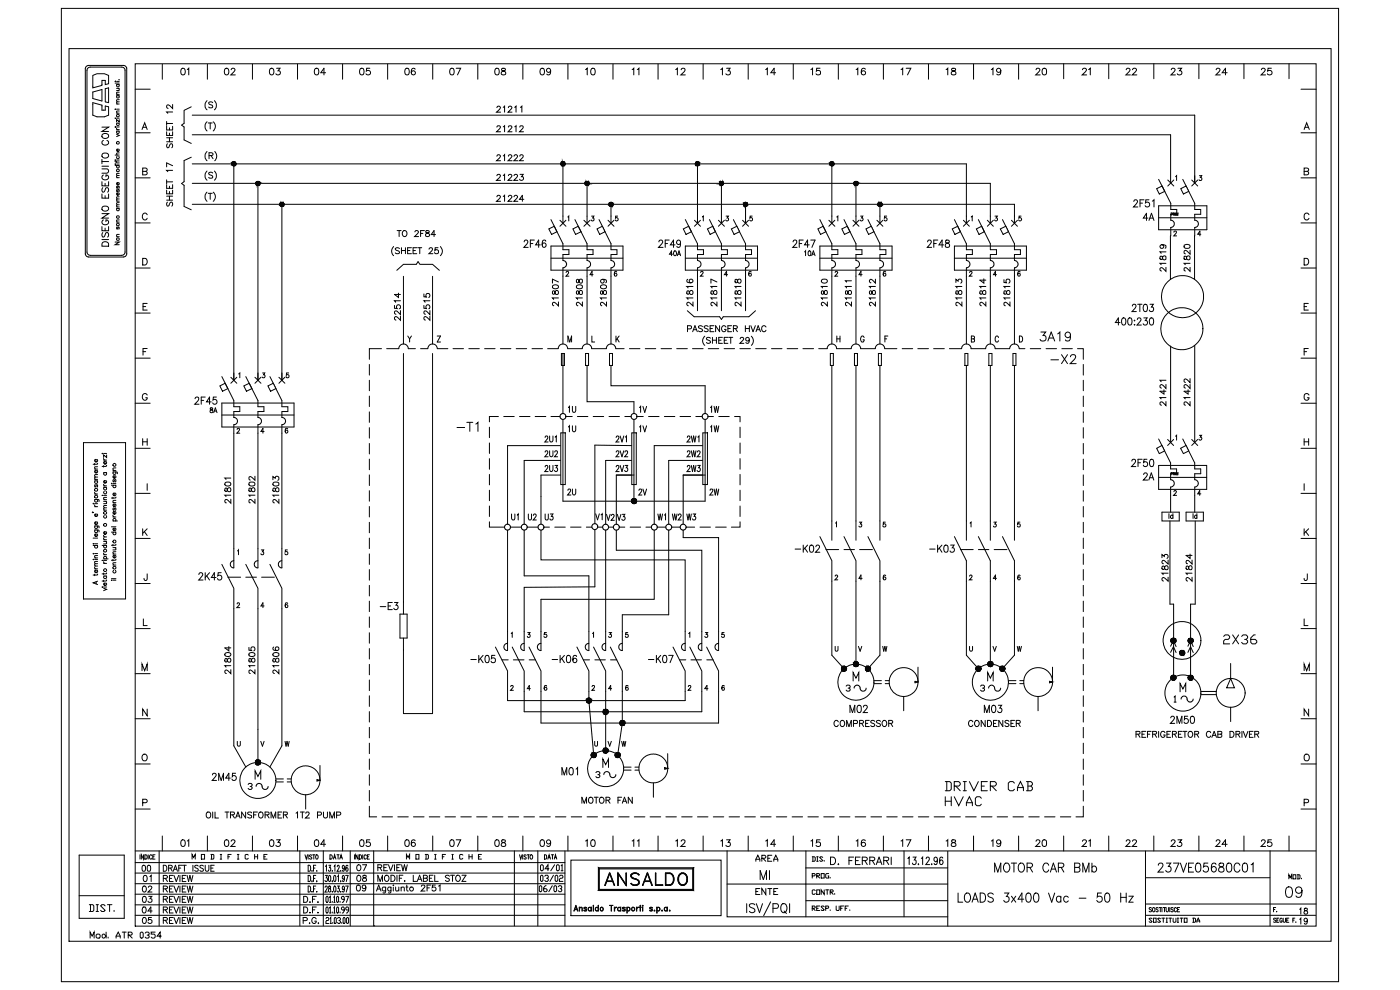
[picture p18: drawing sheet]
<svg xmlns="http://www.w3.org/2000/svg" width="297mm" height="210mm" viewBox="0 0 297 210" stroke-linecap="round" stroke-linejoin="round" font-family="sans-serif">
<g fill="none" stroke="#000" stroke-width=".21">
<path d="M105.4 33.1l.3-.3h.2l.3 .3-.2 .4-.7 .6h.9M105.4 37.3l.1-.2 .4-.1 .3 .3-.9 1h.9M106.8 33.1l.2-.3v1.3M106.8 37.2l.2-.2v1.3M107.8 33.1l.3-.3h.2l.3 .3-.8 1h.8M107.8 37.3l.1-.2 .4-.1 .3 .3-.8 1h.8M109 33.1l.3-.3h.2l.3 .3-.2 .4-.6 .6h.9M109 37.3l.3-.3h.2l.3 .3-.8 1h.9M110.3 33.1a.36 .36 0 0 1 .4-.3 .36 .36 0 0 1 .3 .4l-.8 .9h.9M110.3 37h.7l-.4 .5a.42 .42 0 0 1 .3 .7 .42 .42 0 0 1-.7-.2M105.4 41.7l.3-.3h.2l.3 .3-.2 .4-.7 .6h.9M106.8 41.7l.2-.3v1.3"/>
<path d="M107.8 41.7l.3-.3h.2l.3 .3-.8 1h.8M109 41.7l.3-.3h.2l.3 .3-.2 .4-.6 .6h.9M111.1 42.3h-.9l.6-.9v1.3M30.3 183.6l.1-.1a.73 .73 0 0 1 .2 1.3h-.3l-.1-.2zM30.6 185.8l.1-.1a.68 .68 0 0 1 .5 .6 .68 .68 0 0 1-.5 .7l-.1-.1-.2-.5zM31.4 183.6l.1-.1a.73 .73 0 0 1 .1 1.3h-.2l-.1-.2zM31.8 185.9l.3-.2v1.3M34.6 183.5a.64 .64 0 0 1 .8 .7 .64 .64 0 0 1-.8 .6zM34.6 186.3l.8-.1 .1-.3-.3-.2h-.6v1.3M35.1 186.3l.4 .7M35.8 184.1h.6v-.5l-.6-.1v1.3M35.9 186.3h.5"/>
<path d="M36.2 184.1l.3 .7M36.7 185.7h-.8v1.3h.8M36.8 184.8l.4-1.3 .4 1.3M36.9 185.7l.5 1.3 .5-1.3M36.9 184.4h.6M37.9 184.1h.4M38.2 185.7v1.3M38.6 183.5h-.7v1.3M38.7 186.3h.5M38.7 183.5h.8M39.1 183.5v1.3M39.4 185.7h-.7v1.3h.7"/>
<path d="M39.7 185.7l.3 1.3 .3-1.3 .3 1.3 .3-1.3M40.9 183.5v1.3M42.1 183.7l-.3-.2-.5 .2 .1 .3 .6 .3-.1 .5h-.3l-.3-.2M43.1 183.7l-.2-.2-.5 .2 .1 .3 .6 .3-.1 .5h-.3l-.3-.2M43.5 183.5v.9l.4 .4h.2l.2-.4v-.9M44.7 184.1h.5M45.4 183.5h-.7v1.3h.7M65.4 183.5a.72 .72 0 0 1 .5 .5 .72 .72 0 0 1-.1 .8h-.4zM65.4 185.7a.72 .72 0 0 1 .5 .5 .72 .72 0 0 1-.1 .7l-.4 .1zM66.2 184.7h.1M66.2 186.8v.2zM66.5 184.1h.3"/>
<path d="M66.5 186.3h.3M67 183.5h-.5v1.3M67 185.7h-.5v1.3M67.2 184.7h.1M67.2 186.8v.2zM69 185.7h.4l-.2 .5a.39 .39 0 0 1 .3 .4 .39 .39 0 0 1-.5 .3l-.1-.2M69 183.8l.3-.3v1.3M69.7 183.5h.4l-.2 .5a.38 .38 0 0 1 .3 .5 .38 .38 0 0 1-.5 .3v-.2M69.8 185.8l.1-.1a.89 .89 0 0 1 0 1.3l-.2-.6zM70.5 186.8v.2zM70.5 184.7h.1M70.9 185.8l.1-.1a.89 .89 0 0 1 0 1.3l-.2-.6z"/>
<path d="M70.9 183.8l.1-.3v1.3M71.5 183.8l.2-.3 .2 .1v.4l-.4 .8h.5M71.6 185.9l.2-.2v1.3M72.3 186.8v.2zM72.3 184.7h.1M73.1 186.1l-.3 .4a.38 .38 0 0 1-.2-.4 .38 .38 0 0 1 .4-.3v.9l-.2 .3-.2-.2M73.1 184l-.1 .3a.34 .34 0 0 1-.4-.4 .34 .34 0 0 1 .4-.3v1l-.2 .2-.2-.2M73.3 185.7h.5l-.4 1.3M73.8 183.7l-.1-.2a.85 .85 0 0 0-.1 1.3 .36 .36 0 0 0 .2-.4 .36 .36 0 0 0-.4-.3l-.1 .3M158.4 191.7v1.9M160.1 191.9a.65 .65 0 0 0-.6-.2 .65 .65 0 0 0-.5 .4l.1 .3 1 .4v.5a.71 .71 0 0 1-1.1 0M160.4 191.7l.7 1.9 .6-1.9"/>
<path d="M161.3 186.6v-1.9l.6 1.9 .7-1.9v1.9M163.2 184.7v1.9M163.5 191.3l-1.5 2.9M164 192.7h.7a.5 .5 0 0 0 .5-.5 .5 .5 0 0 0-.5-.5h-.7v1.9M165.8 191.9l.1-.2a.85 .85 0 0 1 1 .4 .85 .85 0 0 1-.1 1 .58 .58 0 0 1-.9 .4l-.3-.7zM166.3 193.2l.5 .6M167.5 191.7v1.9M176.2 181.8h.5a.85 .85 0 0 1 .6 .8 .85 .85 0 0 1-.6 .8h-.5zM177.8 183.3h.1zM180.1 182.5h.6M181.1 181.8h-1v1.6M181.5 182.5h.6"/>
<path d="M182.5 181.8h-1v1.6h1M182.9 182.5h.9l.2-.2-.1-.4-1-.1v1.6M183.4 182.5l.6 .9M184.5 182.5h.9l.2-.2-.1-.4-1-.1v1.6M185 182.5l.6 .9M185.9 183.4l.6-1.6 .6 1.6M186.1 182.9h.8M187.5 182.5h.9l.1-.2v-.4l-1-.1v1.6M188 182.5l.5 .9M189.1 181.8v1.6M192.6 182.1l.3-.3v1.6M193.7 181.8h.6l-.3 .6a.45 .45 0 0 1 .4 .7 .45 .45 0 0 1-.8 0"/>
<path d="M194.8 183.2v.2zM195.4 182.1l.3-.3v1.6M196.5 182.2l.1-.3 .3-.1 .2 .5-.7 1.1h.8M197.7 183.2h.1M198.9 182.3l-.4 .5a.47 .47 0 0 1-.4-.6 .47 .47 0 0 1 .6-.3l.2 .4a.81 .81 0 0 1-.5 1.1l-.2-.3M200 182l-.4-.2a1.13 1.13 0 0 0 0 1.6 .47 .47 0 0 0 .5-.6 .47 .47 0 0 0-.6-.3l-.2 .4M203.2 189.4v2h1M204.7 189.7a.64 .64 0 0 1 .8-.2 .64 .64 0 0 1 .4 .7v.4a.66 .66 0 0 1-.7 .8 .66 .66 0 0 1-.6-.8zM206.2 191.4l.7-2 .6 2M206.4 190.7h.9M207.9 189.4a.99 .99 0 0 1 1.2 1 .99 .99 0 0 1-1.2 1zM210.7 189.7a.63 .63 0 0 0-.6-.3 .63 .63 0 0 0-.6 .5l.2 .3 .8 .3a.47 .47 0 0 1 .2 .5 .47 .47 0 0 1-.4 .4h-.3l-.5-.3"/>
<path d="M211 185v-1.9l.7 1.9 .6-1.9v1.9M213.1 189.4h.9l-.5 .8a.6 .6 0 0 1 .5 .9 .6 .6 0 0 1-1.1-.1M213.2 183.1a.91 .91 0 0 1 1 .5 .91 .91 0 0 1-.2 1.1l-.1 .2a.88 .88 0 0 1-1.1-.5 .88 .88 0 0 1 .2-1zM214.5 183.1h1.2M214.6 190.1l.9 1.3M215.1 183.1v1.9M215.5 190.1l-.9 1.3M216.3 183.1a.91 .91 0 0 1 1 .5 .91 .91 0 0 1-.2 1.1l-.1 .2a.66 .66 0 0 1-.7 0 .66 .66 0 0 1-.3-.7l.1-.7zM217.2 190.7h-1.2l.8-1.3v2M217.8 189.5l.5-.1a1.19 1.19 0 0 1 0 2h-.2a1.33 1.33 0 0 1-.3-1.9zM217.9 184l1-.1 .1-.3-.1-.5h-1v1.9M218.4 184l.6 1"/>
<path d="M219.5 189.5l.4-.1a1.19 1.19 0 0 1 0 2h-.2a1.33 1.33 0 0 1-.2-1.9zM222.4 189.4l.7 2 .6-2M222.5 183.5a.63 .63 0 0 0-.8-.4 .63 .63 0 0 0-.5 .7v.4a.63 .63 0 0 0 .5 .8 .63 .63 0 0 0 .8-.5M222.8 185l.6-1.9 .7 1.9M223.1 184.3h.8M224.5 184l1-.1 .2-.3-.1-.4-.4-.1h-.7v1.9M225 190.3a.61 .61 0 0 0-1 .3 .61 .61 0 0 0 .7 .8l.3-.3M225 190.1v1.3M225.1 184l.6 1M226.6 190.3a.58 .58 0 0 0-1 .3 .58 .58 0 0 0 .8 .7l.2-.2M228 184l1 .1 .1 .5-.4 .4h-.7v-1.9h1l.1 .5-.4 .4M228.9 190.5h1.5"/>
<path d="M229.7 185v-1.9l.6 1.9 .7-1.9v1.9M231.6 184a.56 .56 0 0 1 .9-.1 .56 .56 0 0 1 0 .9 .56 .56 0 0 1-.9-.1M231.6 183.1v1.9M233.6 189.4h-.8v.9a.62 .62 0 0 1 .9 0 .62 .62 0 0 1-.2 .9 .62 .62 0 0 1-.8-.2M234.6 189.5l.4-.1a1.24 1.24 0 0 1 0 2h-.2a1.33 1.33 0 0 1-.2-1.9zM237.7 189.4v2M237.7 190.3h1.2M238.9 189.4v2M239.5 190.1h.9l-.9 1.3h.9M245.7 183.5l.4-.4h.5l.1 .3-.2 .7-.9 .9h1.2M247.4 183.1h1l-.5 .7a.6 .6 0 0 1 .4 .9 .6 .6 0 0 1-1-.1M248.9 183.1h1.2l-.9 1.9"/>
<path d="M250.4 183.1l.6 1.9 .7-1.9M252.1 184h.7M253.2 183.1h-1.1v1.9h1.1M253.8 183.1a.59 .59 0 0 1 .9 .3 1.34 1.34 0 0 1-.5 1.6h-.1a1.31 1.31 0 0 1-.3-1.9zM256.2 183.1h-.8l-.1 .8a.62 .62 0 0 1 .9 0 .62 .62 0 0 1-.1 .9 .62 .62 0 0 1-.9-.2M258 183.4a.51 .51 0 0 0-.8-.3 1.22 1.22 0 0 0 .3 1.9 .56 .56 0 0 0 .6-.5 .56 .56 0 0 0-.5-.6 .56 .56 0 0 0-.6 .4M258.7 183.1v.6l.5 .2a.56 .56 0 0 1 .5 .5 .56 .56 0 0 1-.4 .6l-.7-.2a.71 .71 0 0 1 .7-1 .4 .4 0 0 0 .2-.7zM260.4 183.1a.59 .59 0 0 1 .8 .3 1.34 1.34 0 0 1-.4 1.6h-.2a1.31 1.31 0 0 1-.2-1.9zM263 183.5a.63 .63 0 0 0-.7-.4 .63 .63 0 0 0-.5 .7v.4a.63 .63 0 0 0 .5 .8 .63 .63 0 0 0 .7-.5M263.8 183.1a.56 .56 0 0 1 .8 .3 1.34 1.34 0 0 1-.4 1.6h-.2a1.31 1.31 0 0 1-.2-1.9zM265.4 183.4l.4-.3v1.9M275.7 195l.2-.3v1.3"/>
<path d="M275.7 192.9l.2-.3v1.3M276.7 192.7v.4a.47 .47 0 0 1 .6 .2 .47 .47 0 0 1-.2 .6 .38 .38 0 0 1-.5-.3 .38 .38 0 0 1 .3-.4l.4-.1v-.4zM277.3 195.2a.36 .36 0 0 1-.5 .2 .36 .36 0 0 1-.1-.6 .36 .36 0 0 1 .6 .1v.3a.58 .58 0 0 1-.4 .8l-.2-.2"/>
</g>
<g fill="#fff" stroke="#000" stroke-width=".21">
<path d="M129.2 43.4l.4-.1z"/>
<path d="M129.2 43.5l.4-.2z"/>
<path d="M129.3 43.5l.3-.2z"/>
<path d="M129.3 43.6l.3-.3z"/>
<path d="M129.6 43.3l-.3 .3z"/>
<path d="M129.6 43.3l-.2 .4z"/>
<path d="M129.6 43.3l-.1 .4z"/>
<path d="M129.6 43.3l-.1 .5z"/>
<path d="M129.6 43.3v.5z"/>
<path d="M129.6 43.3l.1 .5z"/>
<path d="M129.6 43.3l.2 .4z"/>
<path d="M129.6 43.3l.3 .4z"/>
<path d="M129.6 43.3l.3 .3z"/>
<path d="M129.6 43.3l.4 .2z"/>
<path d="M129.6 43.3l.4 .1z"/>
<path d="M129.6 43.3h.4z"/>
<path d="M129.6 43.3l.4-.1z"/>
<path d="M129.6 43.3l.4-.2z"/>
<path d="M129.6 43.3l.3-.2z"/>
<path d="M129.9 43.1l-.3 .2z"/>
<path d="M129.9 43l-.3 .3z"/>
<path d="M129.8 43l-.2 .3z"/>
<path d="M129.7 42.9l-.1 .4z"/>
<path d="M129.6 42.9v.4z"/>
<path d="M129.5 42.9l.1 .4z"/>
<path d="M129.5 43l.1 .3z"/>
<path d="M129.4 43l.2 .3z"/>
<path d="M129.3 43.1l.3 .2z"/>
<path d="M129.3 43.2l.3 .1z"/>
<path d="M129.2 43.2l.4 .1z"/>
<path d="M129.2 43.3h.4z"/>
</g>
<path d="M129.4 43l-.2 .2v.3l.2 .2M129.8 43l.2 .3-.2 .4" fill="none" stroke="#000" stroke-width=".21"/>
<g fill="#fff" stroke="#000" stroke-width=".21">
<path d="M119 34.8l.4-.1z"/>
<path d="M119 34.9l.4-.2z"/>
<path d="M119.1 34.9l.3-.2z"/>
<path d="M119.1 35l.3-.3z"/>
<path d="M119.4 34.7l-.3 .3z"/>
<path d="M119.4 34.7l-.2 .3z"/>
<path d="M119.4 34.7l-.2 .4z"/>
<path d="M119.4 34.7l-.1 .4z"/>
<path d="M119.4 34.7l-.1 .5z"/>
<path d="M119.4 34.7v.5z"/>
<path d="M119.4 34.7l.1 .5z"/>
<path d="M119.4 34.7l.2 .4z"/>
<path d="M119.4 34.7l.3 .4z"/>
<path d="M119.4 34.7l.3 .3z"/>
<path d="M119.4 34.7l.4 .2z"/>
<path d="M119.4 34.7l.4 .1z"/>
<path d="M119.4 34.7h.4z"/>
<path d="M119.4 34.7l.4-.1z"/>
<path d="M119.4 34.7l.3-.2z"/>
<path d="M119.7 34.4l-.3 .3z"/>
<path d="M119.6 34.4l-.2 .3z"/>
<path d="M119.5 34.3l-.1 .4z"/>
<path d="M119.4 34.3v.4z"/>
<path d="M119.3 34.3l.1 .4z"/>
<path d="M119.3 34.4l.1 .3z"/>
<path d="M119.2 34.4l.2 .3z"/>
<path d="M119.1 34.4l.3 .3z"/>
<path d="M119.1 34.5l.3 .2z"/>
<path d="M119.1 34.6l.3 .1z"/>
<path d="M119 34.6l.4 .1z"/>
<path d="M119 34.7h.4z"/>
</g>
<path d="M119.2 34.4l-.2 .2 .2 .5M119.6 34.4l.2 .4-.2 .3" fill="none" stroke="#000" stroke-width=".21"/>
<g fill="#fff" stroke="#000" stroke-width=".21">
<path d="M124.1 38.9h.4z"/>
<path d="M124.1 39l.4-.1z"/>
<path d="M124.2 39.1l.3-.2z"/>
<path d="M124.5 38.9l-.3 .3z"/>
<path d="M124.5 38.9l-.2 .3z"/>
<path d="M124.5 38.9l-.1 .3z"/>
<path d="M124.5 38.9l-.1 .4z"/>
<path d="M124.5 38.9v.4z"/>
<path d="M124.5 38.9l.1 .4z"/>
<path d="M124.5 38.9l.2 .3z"/>
<path d="M124.5 38.9l.3 .3z"/>
<path d="M124.5 38.9l.3 .2z"/>
<path d="M124.5 38.9l.4 .2z"/>
<path d="M124.5 38.9l.4 .1z"/>
<path d="M124.5 38.9h.4z"/>
<path d="M124.5 38.9l.4-.1z"/>
<path d="M124.5 38.9l.4-.2z"/>
<path d="M124.5 38.9l.3-.3z"/>
<path d="M124.8 38.6l-.3 .3z"/>
<path d="M124.7 38.6l-.2 .3z"/>
<path d="M124.7 38.5l-.2 .4z"/>
<path d="M124.6 38.5l-.1 .4z"/>
<path d="M124.5 38.5v.4z"/>
<path d="M124.4 38.5l.1 .4z"/>
<path d="M124.3 38.5l.2 .4z"/>
<path d="M124.2 38.6l.3 .3z"/>
<path d="M124.2 38.7l.3 .2z"/>
<path d="M124.1 38.7l.4 .2z"/>
<path d="M124.1 38.8l.4 .1z"/>
</g>
<g fill="none" stroke="#000" stroke-width=".21">
<path d="M40.8 38.9h169.3M40.8 34.8h164.2M124.3 38.5l-.2 .3 .2 .4M124.7 38.5l.2 .3-.2 .4M40.8 43.3h174.4M49.6 86.3h1.3v1h-1.3v1.3h.2a.77 .77 0 0 1 .6 .8 .77 .77 0 0 1-.8 .7M54.7 86.3h1.3v1h-1.3v1.3a.76 .76 0 0 1 .8 .7 .76 .76 0 0 1-.8 .8M50.3 157.2v.8l.3 .3 .3-.2 .1-.9M54.7 154.7v7M55.3 157.2l.4 1.1 .3-1.1M60.5 157.2l.2 1.1 .2-1.1 .2 1.1 .2-1.1M52.6 166.4l.2-.2h.5l.2 .2-.2 .4h-.2"/>
<path d="M53.3 166.8l.2 .2-.2 .4h-.5l-.2-.2M54.1 165.3v-1.8l.6 1.2 .6-1.2v1.8M54.3 166.8l.2-.5 .7-.1 .4 .4 .1 .6 .4 .2h.5l.3-.6M30.4 188a.62 .62 0 0 1 .7 .5 .62 .62 0 0 1-.4 .7l-.4-.2-.1-.5zM31.5 188.2l.2-.3h.3l.2 .4-.8 .9h.8M34.6 188.5l.9-.1v-.4l-.9-.1v1.3M35.1 188.5l.4 .7M35.9 188.5h.5M36.7 187.9h-.8v1.3h.8M36.9 187.9l.5 1.3 .5-1.3M38.2 187.9v1.3M38.7 188.5h.5"/>
<path d="M39.4 187.9h-.7v1.3h.7M39.7 187.9l.3 1.3 .3-1.3 .3 1.3 .3-1.3M65.4 187.9a.69 .69 0 0 1 .6 .5 .69 .69 0 0 1-.2 .7l-.4 .1zM66.2 189.1h.1M66.5 188.5h.3M67 187.9h-.5v1.3M67.2 189.1h.1M69 188.2v-.2a.27 .27 0 0 1 .4 0 .27 .27 0 0 1 0 .4l-.5 .8h.6M69.7 188v.4a.39 .39 0 0 1 .5 .4 .39 .39 0 0 1-.5 .3l.1-.6a.3 .3 0 0 0 .3-.2 .3 .3 0 0 0-.3-.4zM70.5 189.1h.1M70.9 188l.1-.1a.84 .84 0 0 1 0 1.3l-.2-.5zM71.6 187.9h.4l-.2 .5a.35 .35 0 0 1 .2 .5 .35 .35 0 0 1-.5 .2v-.1"/>
<path d="M72.3 189.1h.1M73.1 188.4l-.1 .3a.34 .34 0 0 1-.4-.4 .34 .34 0 0 1 .4-.3v1l-.2 .2-.2-.2M73.3 187.9h.5l-.4 1.3"/>
</g>
<g fill="#fff" stroke="#000" stroke-width=".21">
<path d="M51.7 81.9l1.2-.6 .5 1.1-1.1 .6z"/>
<path d="M46.6 81.9l1.2-.6 .5 1.1-1.1 .6z"/>
</g>
<g fill="none" stroke="#000" stroke-width=".21">
<path d="M47.1 79.9l2.5 5.1v1.3M49.6 79.1v1.6M52.1 79.9l2.6 5.1v1.3M54.7 79.1v1.6M57.3 79.9l2.5 5.1v1.3M59.8 79.1v1.6M47.1 88h15.3M47.1 85.5h15.3v5.1h-15.3zM49 80l1.2 1.3M49.6 90.1v1.8M50.2 80l-1.2 1.3M54.1 80l1.3 1.3"/>
<path d="M54.7 90.1v1.8M55.4 80l-1.3 1.3M59.2 80l1.2 1.3M59.8 90.1v1.8M60.4 80l-1.2 1.3"/>
</g>
<path d="M56.8 81.9l1.2-.6 .5 1.1-1.1 .6z" fill="#fff" stroke="#000" stroke-width=".21"/>
<g fill="none" stroke="#000" stroke-width=".21">
<path d="M50.6 79.3l.3-.2v1M55.7 79.1h.5l-.3 .4a.32 .32 0 0 1 .3 .5 .32 .32 0 0 1-.6 0M61.2 79.1h-.4l-.1 .5a.33 .33 0 0 1 .5 0 .33 .33 0 0 1 0 .4 .33 .33 0 0 1-.5 0M41.4 84.6l.3-.4 .4 .1 .1 .2-.2 .5-.7 .7h.9M42.7 84.9h.5M43.5 84.2h-.8v1.5M44.6 86.5v.3a.42 .42 0 0 1 .5 .2 .42 .42 0 0 1 0 .5h-.2a.33 .33 0 0 1-.4-.3 .33 .33 0 0 1 .5-.3l.1-.4zM44.8 85.2h-1l.6-1v1.5M45.3 87.5l.4-1 .3 1M45.5 87.2h.4M45.9 84.2h-.6l-.1 .7a.5 .5 0 0 1 .7 0 .5 .5 0 0 1-.1 .7 .5 .5 0 0 1-.7-.1M49.6 91.9v28.6a.76 .76 0 0 1-.7-.8 .76 .76 0 0 1 .7-.8"/>
<path d="M50.3 91.1l.2-.2 .3 .1-.1 .4-.5 .5h.7M56 91.5h-.6l.4-.6v1M59.8 86.3h1.3v1h-1.3v1.3h.2a.77 .77 0 0 1 .6 .8 .77 .77 0 0 1-.8 .7M61 91l-.1-.1a.48 .48 0 0 0-.4 .5 .48 .48 0 0 0 .4 .4 .29 .29 0 0 0 .1-.5 .29 .29 0 0 0-.5 .2M47.1 119.7l2.5 5.1v4.3M47.8 103.6l-.1 .4 .3 .3 .3-.7 .2-.2a.42 .42 0 0 1 .5 .5 .42 .42 0 0 1-.5 .4l-.2-.2-.2-.5zM47.8 102.4l.4-.2a.53 .53 0 0 1 .8 .5 .68 .68 0 0 1-.7 .4 .68 .68 0 0 1-.6-.5zM49 105.9v.8l-.8-.7h-.3h-.1l-.1 .4 .3 .3M49 105h-1.3l.2 .3M49 101.4h-1.3l.2 .3M50.4 116.9l.2-.3v1.1M52.1 119.7l2.6 5.1v4.3"/>
<path d="M54.7 116.4v4.1h-.2a.77 .77 0 0 1-.6-.9 .77 .77 0 0 1 .8-.7M55.4 116.6h.5l-.2 .4a.32 .32 0 0 1 .2 .5 .32 .32 0 0 1-.5 0M57.3 119.7l2.5 5.1v4.3M59.8 116.4v4.1l-.2-.1a.76 .76 0 0 1-.5-.8 .76 .76 0 0 1 .7-.7M61 116.6h-.5v.5a.34 .34 0 0 1 .5 0 .34 .34 0 0 1-.1 .5 .34 .34 0 0 1-.5-.1M42.2 121.9l.3-.4 .4 .1v.5l-.7 .9h.9M43.5 121.5v1.5M43.9 122.1l.5 .9M44.4 121.5l-.9 1M45.8 122.5h-1l.7-1v1.5M46.9 121.5h-.6l-.1 .6a.49 .49 0 0 1 .7 .1 .49 .49 0 0 1 0 .7 .49 .49 0 0 1-.8-.2M48.3 122.4h2.7"/>
<path d="M50.3 128.1l.1-.2a.29 .29 0 0 1 .4 .1 .29 .29 0 0 1-.1 .4l-.5 .5h.7M52.1 122.4h2.3M55.5 122.4h2.7M56 128.5h-.6l.4-.6v1M61 128v-.1a.51 .51 0 0 0-.6 .4 .51 .51 0 0 0 .3 .6 .3 .3 0 0 0 .4-.3 .3 .3 0 0 0-.2-.3 .3 .3 0 0 0-.4 .2"/>
</g>
<g fill="#fff" stroke="#000" stroke-width=".21">
<path d="M54.2 161.8l.5-.1z"/>
<path d="M54.2 161.9l.5-.2z"/>
<path d="M54.3 161.9l.4-.2z"/>
<path d="M54.3 162l.4-.3z"/>
<path d="M54.4 162l.3-.3z"/>
<path d="M54.7 161.7l-.3 .4z"/>
<path d="M54.7 161.7l-.3 .5z"/>
<path d="M54.7 161.7l-.2 .5z"/>
<path d="M54.7 161.7l-.1 .5z"/>
<path d="M54.7 161.7v.5z"/>
<path d="M54.7 161.7l.1 .5z"/>
<path d="M54.7 161.7l.2 .5z"/>
<path d="M54.7 161.7l.3 .5z"/>
<path d="M54.7 161.7l.3 .4z"/>
<path d="M54.7 161.7l.4 .3z"/>
<path d="M54.7 161.7l.5 .2z"/>
<path d="M54.7 161.7l.5 .1z"/>
<path d="M54.7 161.7h.5z"/>
<path d="M54.7 161.7l.5-.1z"/>
<path d="M54.7 161.7l.5-.2z"/>
<path d="M54.7 161.7l.4-.3z"/>
<path d="M55 161.3l-.3 .4z"/>
<path d="M54.9 161.3l-.2 .4z"/>
<path d="M54.9 161.2l-.2 .5z"/>
<path d="M54.8 161.2l-.1 .5z"/>
<path d="M54.7 161.2v.5z"/>
<path d="M54.6 161.2l.1 .5z"/>
<path d="M54.5 161.2l.2 .5z"/>
<path d="M54.5 161.3l.2 .4z"/>
<path d="M54.4 161.3l.3 .4z"/>
<path d="M54.4 161.4l.3 .3z"/>
<path d="M54.3 161.4l.4 .3z"/>
<path d="M54.3 161.5l.4 .2z"/>
<path d="M54.2 161.6l.5 .1z"/>
<path d="M54.2 161.7h.5z"/>
</g>
<g fill="none" stroke="#000" stroke-width=".21">
<path d="M49.6 34.8v45.9M54.7 91.9v24.5M59.8 91.9v24.5M52.8 103.6v.6l.3 .1 .6-.9a.42 .42 0 0 1 .4 .5 .42 .42 0 0 1-.6 .4l-.3-.7zM52.8 102.4l.2-.1h.8l.3 .3a.68 .68 0 0 1-.6 .5 .68 .68 0 0 1-.7-.4zM54.1 105.9v.8l-.9-.7a.37 .37 0 0 0-.4 .2 .37 .37 0 0 0 .2 .5h.1M54.1 105h-1.3l.2 .3M54.1 101v.9l-.7-.6-.4-.2-.2 .1v.4l.3 .2M57.9 101.8v-.7l.5 .3a.42 .42 0 0 1 .7-.3 .42 .42 0 0 1-.2 .8M58 103.6l-.1 .4 .3 .3 .3-.7 .2-.2a.42 .42 0 0 1 .5 .5 .42 .42 0 0 1-.5 .4l-.2-.2-.2-.5zM58 102.4l.5-.2a.51 .51 0 0 1 .7 .5 .68 .68 0 0 1-.7 .4 .68 .68 0 0 1-.6-.5zM59.2 105.9v.8l-.8-.7h-.3l-.2 .4 .3 .3"/>
<path d="M59.2 105h-1.3l.2 .3M54.7 129.1v25.6M59.8 129.1v29.1M54.5 161.3l-.3 .4 .3 .5M55 161.3l.2 .3v.3l-.2 .3"/>
</g>
<g fill="#fff" stroke="#000" stroke-width=".21">
<path d="M49.2 34.8l.4-.1z"/>
<path d="M49.2 34.9l.4-.2z"/>
<path d="M49.3 34.9l.3-.2z"/>
<path d="M49.3 35l.3-.3z"/>
<path d="M49.6 34.7l-.2 .4z"/>
<path d="M49.6 34.7l-.1 .4z"/>
<path d="M49.6 34.7v.5z"/>
<path d="M49.6 34.7l.1 .5z"/>
<path d="M49.6 34.7l.1 .4z"/>
<path d="M49.6 34.7l.2 .4z"/>
<path d="M49.6 34.7l.3 .3z"/>
<path d="M49.6 34.7l.4 .2z"/>
<path d="M49.6 34.7l.4 .1z"/>
<path d="M49.6 34.7h.4z"/>
<path d="M49.6 34.7l.4-.1z"/>
<path d="M49.6 34.7l.3-.2z"/>
<path d="M49.9 34.4l-.3 .3z"/>
<path d="M49.8 34.4l-.2 .3z"/>
<path d="M49.7 34.4l-.1 .3z"/>
<path d="M49.7 34.3l-.1 .4z"/>
<path d="M49.6 34.3v.4z"/>
<path d="M49.5 34.3l.1 .4z"/>
<path d="M49.5 34.4l.1 .3z"/>
<path d="M49.4 34.4l.2 .3z"/>
<path d="M49.3 34.4l.3 .3z"/>
<path d="M49.3 34.5l.3 .2z"/>
<path d="M49.2 34.6l.4 .1z"/>
<path d="M49.2 34.7h.4z"/>
</g>
<path d="M49.4 34.4l-.2 .2 .2 .5M49.8 34.4l.2 .3-.2 .4M54.7 38.9v41.8M59.8 43.3v37.4" fill="none" stroke="#000" stroke-width=".21"/>
<g fill="#fff" stroke="#000" stroke-width=".21">
<path d="M59.4 43.4l.4-.1z"/>
<path d="M59.4 43.5l.4-.2z"/>
<path d="M59.5 43.5l.3-.2z"/>
<path d="M59.5 43.6l.3-.3z"/>
<path d="M59.8 43.3l-.2 .4z"/>
<path d="M59.8 43.3l-.1 .4z"/>
<path d="M59.8 43.3v.5z"/>
<path d="M59.8 43.3l.1 .5z"/>
<path d="M59.8 43.3l.1 .4z"/>
<path d="M59.8 43.3l.2 .4z"/>
<path d="M59.8 43.3l.3 .4z"/>
<path d="M59.8 43.3l.3 .3z"/>
<path d="M59.8 43.3l.3 .2z"/>
<path d="M59.8 43.3l.4 .2z"/>
<path d="M59.8 43.3l.4 .1z"/>
<path d="M59.8 43.3h.4z"/>
<path d="M59.8 43.3l.4-.1z"/>
<path d="M59.8 43.3l.3-.2z"/>
<path d="M60.1 43.1l-.3 .2z"/>
<path d="M60 43l-.2 .3z"/>
<path d="M59.9 43l-.1 .3z"/>
<path d="M59.9 42.9l-.1 .4z"/>
<path d="M59.8 42.9v.4z"/>
<path d="M59.7 42.9l.1 .4z"/>
<path d="M59.7 43l.1 .3z"/>
<path d="M59.6 43l.2 .3z"/>
<path d="M59.5 43.1l.3 .2z"/>
<path d="M59.4 43.2l.4 .1z"/>
<path d="M59.4 43.3h.4z"/>
</g>
<path d="M59.6 43l-.2 .2 .2 .5M60 43l.2 .3-.2 .4" fill="none" stroke="#000" stroke-width=".21"/>
<g fill="#fff" stroke="#000" stroke-width=".21">
<path d="M54.3 38.9h.4z"/>
<path d="M54.3 39l.4-.1z"/>
<path d="M54.4 39.1l.3-.2z"/>
<path d="M54.4 39.2l.3-.3z"/>
<path d="M54.7 38.9l-.2 .3z"/>
<path d="M54.7 38.9l-.1 .4z"/>
<path d="M54.7 38.9v.4z"/>
<path d="M54.7 38.9l.1 .4z"/>
<path d="M54.7 38.9l.2 .3z"/>
<path d="M54.7 38.9l.3 .3z"/>
<path d="M54.7 38.9l.3 .2z"/>
<path d="M54.7 38.9l.4 .2z"/>
<path d="M54.7 38.9l.4 .1z"/>
<path d="M54.7 38.9h.4z"/>
<path d="M54.7 38.9l.4-.1z"/>
<path d="M54.7 38.9l.4-.2z"/>
<path d="M54.7 38.9l.3-.3z"/>
<path d="M55 38.6l-.3 .3z"/>
<path d="M54.9 38.5l-.2 .4z"/>
<path d="M54.8 38.5l-.1 .4z"/>
<path d="M54.7 38.5v.4z"/>
<path d="M54.6 38.5l.1 .4z"/>
<path d="M54.5 38.5l.2 .4z"/>
<path d="M54.5 38.6l.2 .3z"/>
<path d="M54.4 38.6l.3 .3z"/>
<path d="M54.4 38.7l.3 .2z"/>
<path d="M54.3 38.7l.4 .2z"/>
<path d="M54.3 38.8l.4 .1z"/>
</g>
<g fill="none" stroke="#000" stroke-width=".21">
<path d="M14.6 10.3h267.8v189.4h-267.8zM18.3 14.1l.4-.2h7.6l.3 .1 .3 .4v39.6l-.5 .5h-7.6l-.4-.1-.3-.5v-39.4zM18.7 14.4l.3-.2h6.9l.3 .1 .3 .5v38.8l-.5 .5-6.8 .1-.4-.1-.3-.5v-38.8zM19.7 16l.9-.4h1.6l.8 .4v1.8l-.7 .1v-.8h-.7v1l-1.9 .5zM19.7 19.5l1.9-.5v2.4l-1.9-.5zM22.3 18.8l.7-.2v3.2l-.7-.2zM24.4 17.6h.9M24.5 17.3h.1M24.7 18.7h.6M24.7 17.9h.6M24.7 17.3h.6M24.8 17.9a.28 .28 0 0 0 0 .4 .28 .28 0 0 0 .4 0 .28 .28 0 0 0 0-.4"/>
<path d="M25.2 18.7l.1 .5h-.6M25.3 16.9h-.1M25.3 19.6h-.5l.1 .4M28.7 13.5h250.5v182.9h-250.5zM28.7 18.9h3.2M34.4 13.6v3.2M38.6 14.5a.45 .45 0 0 1 .6 .3v.8l-.5 .3a.9 .9 0 0 1-.1-1.4zM39.7 14.8l.3-.3v1.4M44 13.6v3.2M47.8 14.5a.44 .44 0 0 1 .7 .3v.3a.64 .64 0 0 1-.3 .8l-.5-.3-.1-.5zM49 14.8l.2-.3h.4l.2 .4-.8 1h.9M53.6 13.6v3.2"/>
<path d="M57.4 14.5a.44 .44 0 0 1 .6 .3l.1 .3a.64 .64 0 0 1-.4 .8l-.5-.3-.1-.5zM58.7 14.5h.7l-.4 .5a.48 .48 0 0 1 .4 .8 .48 .48 0 0 1-.9-.2M63.1 13.6v3.2M66.9 14.5a.44 .44 0 0 1 .7 .3v.3a.64 .64 0 0 1-.4 .8l-.5-.3v-.5zM69.1 15.4h-1l.6-.9v1.4M72.7 13.6v3.2M76.5 14.5a.44 .44 0 0 1 .7 .3v.3a.64 .64 0 0 1-.4 .8l-.5-.3v-.5zM78.5 14.5h-.7l-.1 .6a.51 .51 0 0 1 .8 0 .51 .51 0 0 1-.1 .7 .51 .51 0 0 1-.8-.2M82.2 13.6v3.2M86.1 14.5a.44 .44 0 0 1 .6 .3l.1 .3a.64 .64 0 0 1-.4 .8l-.5-.3v-.5zM88.1 14.7l-.1-.2a.45 .45 0 0 0-.7 .3 .79 .79 0 0 0 .4 1.1 .44 .44 0 0 0 .4-.4 .44 .44 0 0 0-.4-.5 .44 .44 0 0 0-.5 .4M91.8 13.6v3.2"/>
<path d="M95.6 14.5a.44 .44 0 0 1 .7 .3v.3a.64 .64 0 0 1-.3 .8l-.5-.3-.1-.5zM96.8 14.5h.9l-.7 1.4M101.4 13.6v3.2M105.2 14.5a.44 .44 0 0 1 .6 .3l.1 .3a.64 .64 0 0 1-.4 .8l-.5-.3v-.5zM106.5 14.5v.4l.6 .2 .2 .3a.44 .44 0 0 1-.6 .5 .44 .44 0 0 1-.2-.8l.6-.2 .1-.2-.3-.2zM110.9 13.6v3.2M114.8 14.5a.44 .44 0 0 1 .6 .3l.1 .3a.64 .64 0 0 1-.4 .8l-.5-.3-.1-.5zM116.8 14.9a.44 .44 0 0 1-.6 .4 .44 .44 0 0 1-.2-.6 .44 .44 0 0 1 .7 0l.1 .2a.66 .66 0 0 1-.5 1l-.3-.2M120.5 13.6v3.2M124.2 14.8l.4-.3v1.4M125.5 14.5a.44 .44 0 0 1 .7 .3l.1 .3a.64 .64 0 0 1-.4 .8l-.5-.3-.1-.5zM130 13.6v3.2"/>
<path d="M134.1 14.8l.3-.3v1.4M135.2 14.8l.3-.3v1.4M139.6 13.6v3.2M143.3 14.8l.4-.3v1.4M144.5 14.8l.1-.3h.5l.2 .4-.9 1h1M149.2 13.6v3.2M152.9 14.8l.3-.3v1.4M154.1 14.5h.8l-.4 .5a.48 .48 0 0 1 .3 .8 .48 .48 0 0 1-.8-.2M158.7 13.6v3.2M162.4 14.8l.4-.3v1.4M164.5 15.4h-1l.7-.9v1.4M168.3 13.6v3.2"/>
<path d="M172 14.8l.4-.3v1.4M174 14.5h-.8v.6a.51 .51 0 0 1 .7 0 .51 .51 0 0 1-.1 .7 .51 .51 0 0 1-.7-.2M177.8 13.6v3.2M181.6 14.8l.4-.3v1.4M183.6 14.7l-.1-.2a.48 .48 0 0 0-.7 .3 .79 .79 0 0 0 .3 1.1 .45 .45 0 0 0 .5-.4 .45 .45 0 0 0-.4-.5 .45 .45 0 0 0-.5 .4M187.4 13.6v3.2M191.1 14.8l.4-.3v1.4M192.2 14.5h1l-.7 1.4M197 13.6v3.2M200.7 14.8l.3-.3v1.4M201.9 14.5v.4l.7 .2 .2 .3a.49 .49 0 0 1-.5 .5 .49 .49 0 0 1-.5-.5l.2-.3 .6-.2 .1-.2a.56 .56 0 0 0-.8-.2zM206.5 13.6v3.2"/>
<path d="M210.3 14.8l.3-.3v1.4M212.3 14.9a.46 .46 0 0 1-.6 .5 .46 .46 0 0 1-.2-.8 .46 .46 0 0 1 .7 .1l.1 .2a.65 .65 0 0 1-.6 1l-.2-.2M216.1 13.6v3.2M219.8 14.8l.1-.3h.4l.3 .4-.9 1h1M221.3 14.5a.48 .48 0 0 1 .7 .3v.8l-.5 .3-.4-.3v-.3zM225.6 13.5v3.2M229.6 14.8l.2-.3h.4l.3 .4-.9 1h.9M230.9 14.8l.4-.3v1.4M235.2 13.5v3.2M238.9 14.8l.2-.3h.3l.3 .4-.9 1h1M240.2 14.8l.2-.3h.4l.3 .4-.9 1h1M244.8 13.5v3.2"/>
<path d="M248.5 14.8l.2-.3h.3l.3 .4-.9 1h.9M249.9 14.5h.7l-.4 .5a.49 .49 0 0 1 .5 .7 .49 .49 0 0 1-.8 .1l-.2-.2M254.3 13.5v3.2M258 14.8l.2-.3h.3l.3 .4-.9 1h1M260.3 15.4h-1l.7-.9v1.4M263.9 13.5v3.2M267.6 14.8l.2-.3h.3l.3 .4-.9 1h1M269.7 14.5h-.7l-.1 .6a.52 .52 0 0 1 .8 0 .52 .52 0 0 1-.1 .7 .52 .52 0 0 1-.7-.2M273.4 13.5v3.2M276 18.9h3.2M19.7 21.8l1.9 .5v1.1h.7v-.9l.7 .2v1.7l-.8 .4h-1.6l-.9-.4zM21.6 38.5v.9h1.4v-.9"/>
<path d="M21.6 35.8h1a.46 .46 0 0 1 .4 .5 .46 .46 0 0 1-.4 .4h-1M21.6 27h1.4l-1.4 .9h1.4M21.6 35.3h1.4M21.6 34.3h1.4M21.6 33.8v.9M21.8 39.8l-.2 .4 .2 .6 .4-.2 .2-.7 .2-.1h.2l.2 .4-.2 .6M21.8 32.6a.7 .7 0 0 1 .8-.1 .7 .7 0 0 1 .4 .7 .67 .67 0 0 1-1 .3 .67 .67 0 0 1-.2-.9zM21.8 28.4a.64 .64 0 0 1 .9-.1 .64 .64 0 0 1 .1 .9 .64 .64 0 0 1-.9 .1 .64 .64 0 0 1-.1-.9zM21.9 37.1a.58 .58 0 0 0-.2 .8 .58 .58 0 0 0 .8 .2 .52 .52 0 0 0 .6-.5 .52 .52 0 0 0-.6-.5v.4M21.9 29.8a.51 .51 0 0 0-.3 .6 .51 .51 0 0 0 .6 .4 .57 .57 0 0 0 .7-.2 .57 .57 0 0 0-.1-.7l-.1-.1M22.3 38.9v.5M24.5 34.8h.1"/>
<path d="M24.4 34.2l.2 .2h.7M24.5 34h.1M24.5 27h.1M24.5 25.1h.1M24.5 23.2h.1M24.4 35.1h.9M24.4 32.9h.9M24.7 28.5l.6 .2-.6 .3M24.7 27.2l.3 .3M24.7 37.7h.6M24.7 34.8h.6M24.7 34.2v.3"/>
<path d="M24.7 34h.6M24.7 27.8h.6M24.7 27.5h.6M24.7 26.9h.6M24.7 26.1h.6M24.7 25.1h.6M24.7 24h.6M24.7 23.2h.6M24.7 22.1h.6M24.7 20.3h.6M24.7 20h.6M24.8 39.5v.4l.2-.4h.3l-.1 .4"/>
<path d="M24.8 35.1a.29 .29 0 0 0 0 .4 .29 .29 0 0 0 .4 0 .29 .29 0 0 0 0-.4M24.8 33.2a.28 .28 0 0 0 0 .4 .28 .28 0 0 0 .4 0 .28 .28 0 0 0 0-.4M24.8 27.8a.28 .28 0 0 0 0 .4 .28 .28 0 0 0 .4 0 .28 .28 0 0 0 0-.4M24.8 26.1a.28 .28 0 0 0 0 .4 .28 .28 0 0 0 .4 0 .28 .28 0 0 0 0-.4M24.8 20.3a.28 .28 0 0 0 0 .4 .28 .28 0 0 0 .4 0 .28 .28 0 0 0 0-.4M25.2 38.7a.29 .29 0 0 1 0 .4 .29 .29 0 0 1-.4 0 .29 .29 0 0 1 .1-.4l.1 .5M25.2 31.6a.27 .27 0 0 1 0 .4 .27 .27 0 0 1-.4 0 .27 .27 0 0 1 .1-.4l.1 .5M25.3 37.2l-.5 .1 .1 .4M25.3 36.8h-.5l.1 .4M25.3 32.4l-.5 .1 .1 .4M25.3 25.4v.4l-.6-.4v.4M25.3 23.5l-.5 .1 .1 .4"/>
<path d="M25.3 21.6h-.5l.1 .5M25.3 21.1l-.5 .1 .1 .4M28.7 37.7h3.2M28.7 28.2h3.2M30.1 27.5l.6-1.5 .5 1.5M30.3 36.3l.9 .2v.3l-.3 .3h-.6v-1.5l.9 .2v.3l-.3 .2M30.3 27h.7M54.5 38.5l-.2 .3 .2 .4M54.9 38.5l.2 .2-.2 .5M276 37.7h3.2M276 28.2h3.2M276.6 36.3l.9 .2 .1 .3-.4 .3h-.6v-1.5l.9 .2 .1 .3-.4 .2"/>
<path d="M276.6 27.5l.6-1.5 .5 1.5M276.8 27h.7M21.6 48.1v.8h1.4v-.8M21.6 45.3h1.4l-1.4 1h1.4M21.6 41.1v.9h1.4v-.9M21.6 50.8h1.4M21.8 51.4l.4-.1 .6 .1 .2 .3v.5h-1.4zM21.8 49.3l-.2 .4a.43 .43 0 0 0 .3 .6l.7-1h.2l.2 .4-.2 .6M21.8 43.8a.7 .7 0 0 1 .8-.1 .7 .7 0 0 1 .4 .8 .67 .67 0 0 1-1 .3 .67 .67 0 0 1-.2-1zM21.9 46.7a.58 .58 0 0 0-.2 .7 .58 .58 0 0 0 .8 .3 .51 .51 0 0 0 .5-.5 .51 .51 0 0 0-.5-.5v.3M22.3 41.5v.5M22.3 48.4v.5"/>
<path d="M24.4 51.3h.9l-.9 .6h.9M24.7 50.2h.6M24.7 47.1h.6M24.7 44.2h.6M24.7 43.9h.6M24.7 42.7h.6M24.8 48.1v.5h.1l.3-.5v.5M24.8 44.2a.28 .28 0 0 0 0 .4 .28 .28 0 0 0 .4 0 .28 .28 0 0 0 0-.4M24.8 40.2v.5l.2-.5h.3l-.1 .5M25.2 40.9a.27 .27 0 0 1 0 .4 .27 .27 0 0 1-.4 0 .27 .27 0 0 1 .1-.4l.1 .5M25.3 49.7l-.5 .1 .1 .4M25.3 46.7h-.5l.1 .4"/>
<path d="M25.3 43.4l-.5 .1 .1 .4M25.3 43l-.5 .1 .1 .3M25.3 42.2h-.5l.1 .5M25.3 41.7l-.5 .1 .1 .4M28.7 56.8h3.2M28.7 47.3h3.2M30.3 54.8h.5a.76 .76 0 0 1 .4 .7 .76 .76 0 0 1-.4 .7h-.5zM31.2 45.6a.53 .53 0 0 0-.6-.4 .53 .53 0 0 0-.4 .6v.3a.52 .52 0 0 0 .4 .6 .52 .52 0 0 0 .6-.4M276 56.8h3.2M276 47.3h3.2M276.6 54.8h.5a.74 .74 0 0 1 .5 .7 .74 .74 0 0 1-.5 .7h-.5zM277.7 45.6a.52 .52 0 0 0-.6-.4 .52 .52 0 0 0-.5 .6v.3a.52 .52 0 0 0 .5 .6 .52 .52 0 0 0 .6-.4"/>
<path d="M28.7 76h3.2M28.7 66.4h3.2M30.3 74.6h.6M30.3 65h.6M31.2 73.9h-.9v1.4M31.2 64.4h-.9v1.4h.9M276 76h3.2M276 66.4h3.2M276.6 74.6h.6M276.6 65h.6M277.5 73.9h-.9v1.4M277.5 64.4h-.9v1.4h.9"/>
<path d="M17.7 93.9h8.9v33.1h-8.9zM20.1 98.3v.3M20.1 99.5h.6M20.6 99.8a.29 .29 0 0 1 0 .4 .29 .29 0 0 1-.4 0 .29 .29 0 0 1 0-.4l.2 .5M20.6 97.5a.29 .29 0 0 1 0 .4 .29 .29 0 0 1-.4 0 .29 .29 0 0 1 0-.4l.2 .5M20.7 99h-.6l.1 .5M20.7 98.3l-.2 .2h-.7M21.7 96.3h.1M22 97.2l.3 .4M22 98.8v.3M22 97.6h.6M22 96.2h.6"/>
<path d="M22.5 97.9a.3 .3 0 0 1 .1 .4 .3 .3 0 0 1-.5 0 .3 .3 0 0 1 .2-.4v.5M22.6 98.7l-.2 .2h-.7M22.6 96.5v.5l-.6-.5v.5M24 99.8h.6M24.6 99.2l-.6 .2 .1 .4M28.7 95.1h3.2M28.7 85.5h3.2M30.3 93v1.5M30.3 93.7h.9M31.2 83.8a.53 .53 0 0 0-.6-.3 .53 .53 0 0 0-.4 .5v.4a.51 .51 0 0 0 .5 .5 .51 .51 0 0 0 .5-.5h-.3M31.2 93v1.5M276 95.1h3.2"/>
<path d="M276 85.5h3.2M276.6 93.7h1M276.6 93v1.5M277.6 93v1.5M277.7 83.8a.53 .53 0 0 0-.6-.3 .53 .53 0 0 0-.5 .5v.4a.51 .51 0 0 0 .6 .5 .51 .51 0 0 0 .5-.5h-.4M19.6 108.6l.3 .1M19.8 115.7h.9M19.8 114.1h.9M19.8 118.7h.1M19.8 117.5h.1M19.8 115.4h.1M19.8 106.9h.1"/>
<path d="M20.1 112.4h.7l.2 .1v.3M20.1 111.6h.9v.3M20.1 107.1v.2l.3 .2M20.1 106h.9v.4M20.1 104.4v.2l.3 .2M20.1 118.7h.6M20.1 118.3h.6M20.1 117.4h.6M20.1 115.3h.6M20.1 107.5h.6M20.1 106.8h.6M20.1 104.8h.6"/>
<path d="M20.1 102h.6M20.1 101.7h.6M20.2 115.7a.31 .31 0 0 0 0 .5 .31 .31 0 0 0 .4 0 .31 .31 0 0 0 0-.5M20.2 112.4a.31 .31 0 0 0 0 .5 .31 .31 0 0 0 .4 0 .31 .31 0 0 0 0-.5M20.2 111.6a.29 .29 0 0 0 0 .4 .29 .29 0 0 0 .4 0 .29 .29 0 0 0 0-.4M20.2 106a.31 .31 0 0 0 0 .4 .31 .31 0 0 0 .4 0 .31 .31 0 0 0 0-.4M20.2 102.8l-.1 .2 .1 .3 .2-.5h.3l-.1 .5M20.2 102a.29 .29 0 0 0 0 .4 .29 .29 0 0 0 .4 0 .29 .29 0 0 0 0-.4M20.6 113.3a.29 .29 0 0 1 0 .4 .29 .29 0 0 1-.4 0 .29 .29 0 0 1 0-.4l.2 .5M20.6 110.7a.3 .3 0 0 1 .1 .4 .3 .3 0 0 1-.5 0 .3 .3 0 0 1 .2-.4v.5M20.6 109a.29 .29 0 0 1 0 .5 .29 .29 0 0 1-.4 0 .29 .29 0 0 1 0-.5l.2 .6M20.7 119.6h-.6v.3l.1 .2"/>
<path d="M20.7 119.1h-.6v.3l.1 .2M20.7 117.8l-.6 .1v.2l.1 .2M20.7 101.2h-.6l.1 .5M20.7 100.7h-.6l.1 .5M21.7 118.9h.1M21.7 115.7h.9M21.7 105.1h.1M22 119.1l.3 .4M22 117.3l.3 .4M22 114.1l.3 .4M22 113.5l.3 .4M22 102.7l.3 .4"/>
<path d="M22 119.5h.6M22 118.9h.6M22 118.5h.9M22 117.7h.6M22 114.8h.6M22 114.5h.6M22 113.9h.6M22 108.2h.6M22 106.3h.6M22 106h.6M22 105.1h.6M22 103.4h.6"/>
<path d="M22 103.1h.6M22 100.2h.6M22.1 118.5a.29 .29 0 0 1 0-.4 .29 .29 0 0 1 .4 0 .29 .29 0 0 1 0 .4M22.1 115.7a.29 .29 0 0 0 0 .4 .29 .29 0 0 0 .4 0 .29 .29 0 0 0 0-.4M22.1 109.3a.31 .31 0 0 0 0 .5 .31 .31 0 0 0 .4 0 .31 .31 0 0 0 0-.5M22.1 104.2a.31 .31 0 0 0 0 .5 .31 .31 0 0 0 .4 0 .31 .31 0 0 0 0-.5M22.1 103.4a.31 .31 0 0 0 0 .4 .31 .31 0 0 0 .4 0 .31 .31 0 0 0 0-.4M22.1 100.2a.31 .31 0 0 0 0 .5 .31 .31 0 0 0 .4 0 .31 .31 0 0 0 0-.5M22.4 114.8l.2 .5-.6 .1M22.4 106.3l.2 .5h-.6M22.5 112.8a.3 .3 0 0 1 .1 .4 .3 .3 0 0 1-.5 0 .3 .3 0 0 1 .2-.4v.5M22.5 101.9a.29 .29 0 0 1 0 .5 .29 .29 0 0 1-.4 0 .29 .29 0 0 1 .1-.5l.1 .6"/>
<path d="M22.6 107.7l-.6 .1v.2l.2 .2M22.6 107.2l-.6 .1v.2l.2 .2M22.6 105.5l-.6 .1 .2 .4M23.6 112.9h1M23.6 111.7h1M23.6 102.9h1M23.7 102.6h.1M24 109.3l.2 .4M24 100.1h.8l.1 .4M24 119.9h.6M24 105.5v.3M24 115.5v.3"/>
<path d="M24 118.7v.3M24 117.5h.6M24 116.1h.6M24 110.5h.9M24 109.7h.6M24 106.6h.6M24 102.5h.6M24.1 112.9a.31 .31 0 0 0-.1 .4 .31 .31 0 0 0 .5 0 .31 .31 0 0 0-.1-.4M24.1 110.5a.29 .29 0 0 1 0-.4 .29 .29 0 0 1 .4 0 .29 .29 0 0 1-.1 .4M24.1 107.7l-.1 .2 .1 .3 .2-.4h.3l-.2 .4M24.1 102.9a.29 .29 0 0 0 0 .5 .29 .29 0 0 0 .4 0 .29 .29 0 0 0-.1-.5M24.1 101.7l-.1 .2 .1 .3 .2-.4h.3l-.2 .4"/>
<path d="M24.1 100.1a.29 .29 0 0 0 0 .4 .29 .29 0 0 0 .4 0 .29 .29 0 0 0-.1-.4M24.4 116.1l.2 .5h-.6M24.4 117.8a.29 .29 0 0 1 .1 .4 .29 .29 0 0 1-.4 0 .29 .29 0 0 1 0-.4l.1 .5M24.4 112a.29 .29 0 0 1 .1 .5 .29 .29 0 0 1-.4 0 .29 .29 0 0 1 0-.5l.1 .5M24.4 108.5a.3 .3 0 0 1 .2 .5 .3 .3 0 0 1-.5 0 .3 .3 0 0 1 .1-.5v.6M24.4 106.9a.3 .3 0 0 1 .2 .5 .3 .3 0 0 1-.5 0 .3 .3 0 0 1 .1-.5v.6M24.4 104.6a.3 .3 0 0 1 .2 .4 .3 .3 0 0 1-.5 0 .3 .3 0 0 1 .1-.4v.5M24.4 100.9a.29 .29 0 0 1 .1 .4 .29 .29 0 0 1-.4 0 .29 .29 0 0 1 0-.4l.1 .5M24.6 119.4l-.6 .1 .1 .4M24.6 118.6l-.2 .2h-.8M24.6 117l-.6 .1v.2l.1 .2M24.6 115.4l-.2 .3h-.8"/>
<path d="M24.6 106.1l-.6 .2 .1 .3M24.6 105.4l-.2 .2h-.8M28.7 114.2h3.2M28.7 104.6h3.2M30.3 112.2v1.4M30.6 112.8l.6 .8M31.2 112.2l-.9 .9M31.2 102.6v1.4M276 114.2h3.2M276 104.6h3.2M276.6 102.6v1.4M276.6 112.2v1.4"/>
<path d="M277 112.8l.6 .8M277.6 112.2l-1 .9M20.1 120.3l.3 .4M20.1 121.8v.3M20.1 120.7h.6M20.1 120.1h.6M20.4 123.4v.4M20.6 120.9a.29 .29 0 0 1 0 .5 .29 .29 0 0 1-.4 0 .29 .29 0 0 1 0-.5l.2 .6M20.7 123.3l-.9 .3 .9 .4M20.7 121.8l-.2 .2h-.7M21.7 124.5h.1M22 124.8l.6 .2-.6 .3"/>
<path d="M22 124.5h.6M22 121.5v.4M22 123.1v.3M22 122.2h.6M22.1 122.2a.31 .31 0 0 0 0 .4 .31 .31 0 0 0 .4 0 .31 .31 0 0 0 0-.4M22.5 123.7a.29 .29 0 0 1 0 .4 .29 .29 0 0 1-.4 0 .29 .29 0 0 1 .1-.4l.1 .5M22.6 123v.2h-.9M22.6 121.5l-.2 .2h-.7M23.6 122.7h1M23.7 123.1h.1M24 123.1h.6M24.1 121a.31 .31 0 0 0-.1 .4 .31 .31 0 0 0 .5 0 .31 .31 0 0 0-.1-.4"/>
<path d="M28.7 133.3h3.2M28.7 123.8h3.2M30.4 131.3v1.4h.8M31.2 121.7v1.1a.35 .35 0 0 1-.4 .3 .35 .35 0 0 1-.2-.4M49.6 129.1v29.1M276 133.3h3.2M276 123.8h3.2M276.6 131.3v1.4h.9M277.3 121.7v1.1a.35 .35 0 0 1-.4 .3 .35 .35 0 0 1-.3-.4M28.7 152.4h3.2M28.7 142.9h3.2M30.1 142.3v-1.5l.6 1.5 .5-1.5v1.5"/>
<path d="M31.2 150.4v1.4l-.9-1.4v1.4M276 152.4h3.2M276 142.9h3.2M276.6 142.3v-1.5l.6 1.5 .5-1.5v1.5M277.6 150.4v1.4l-1-1.4v1.4M28.7 171.6h3.2M28.7 162h3.2M30.3 170.3l.8-.1 .1-.2v-.3l-.9-.2v1.4M30.4 160a.67 .67 0 0 1 .8 .7 .67 .67 0 0 1-.8 .6l-.3-.5 .1-.5zM34.4 177.3v3.2M38.6 178.2l.1-.1a.72 .72 0 0 1 .6 .7 .72 .72 0 0 1-.6 .7 .9 .9 0 0 1-.1-1.3zM39.7 178.4l.3-.3v1.4"/>
<path d="M44 177.3v3.2M45.1 164.4l.2-.4 .4 .1 .2 .2-.9 1.2h.9M46.4 165.5v-1.5l.5 1.5 .5-1.5v1.5M47.8 178.2l.2-.1a.73 .73 0 0 1 .5 .7 .73 .73 0 0 1-.5 .7l-.3-.2-.1-.4zM48.9 165h-1l.6-1v1.5M49 178.4a.42 .42 0 0 1 .4-.3 .42 .42 0 0 1 .4 .3l-.2 .5-.6 .6h.9M50 164h-.7v.7a.5 .5 0 0 1 .7 0 .5 .5 0 0 1-.1 .7 .5 .5 0 0 1-.7-.1M53.6 177.3v3.2M57.4 178.2l.2-.1a.73 .73 0 0 1 .5 .7 .73 .73 0 0 1-.5 .7l-.4-.2-.1-.4zM58.7 178.1h.7l-.4 .6a.48 .48 0 0 1 .4 .7 .48 .48 0 0 1-.9-.1M63.1 177.3v3.2M66.9 178.2l.3-.1a.83 .83 0 0 1 0 1.4l-.5-.2v-.6z"/>
<path d="M69.1 179.1h-1l.6-1v1.4M72.7 177.3v3.2M76.5 178.2l.3-.1a.83 .83 0 0 1 0 1.4l-.5-.2v-.6zM78.5 178.1h-.7l-.1 .6a.51 .51 0 0 1 .8 0 .51 .51 0 0 1-.1 .8 .51 .51 0 0 1-.8-.2M82.2 177.3v3.2M86.1 178.2l.3-.1a.83 .83 0 0 1 0 1.4l-.5-.2v-.6zM88.1 178.3l-.3-.2a.74 .74 0 0 0-.6 .7 .74 .74 0 0 0 .5 .7 .44 .44 0 0 0 .4-.4 .44 .44 0 0 0-.4-.4 .44 .44 0 0 0-.5 .4M91.8 177.3v3.2M95.6 178.2l.4-.1a.83 .83 0 0 1 0 1.4l-.5-.2-.1-.6zM96.8 178.1h.9l-.7 1.4M101.4 177.3v3.2M105.2 178.2l.3-.1a.83 .83 0 0 1 0 1.4l-.5-.2v-.6z"/>
<path d="M106.5 178.2v.4l.6 .2 .2 .3a.44 .44 0 0 1-.6 .4 .44 .44 0 0 1-.2-.7l.6-.2 .1-.3-.3-.2zM110.9 177.3v3.2M114.8 178.2l.3-.1a.83 .83 0 0 1 0 1.4l-.5-.2-.1-.6zM116.8 178.6a.44 .44 0 0 1-.6 .4 .44 .44 0 0 1-.2-.7 .44 .44 0 0 1 .7 0l.1 .3a.66 .66 0 0 1-.5 .9l-.3-.1M120.5 177.3v3.2M124.2 178.4l.4-.3v1.4M125.5 178.2l.4-.1a.83 .83 0 0 1 0 1.4l-.5-.2-.1-.6zM130 177.3v3.2M134.1 178.4l.3-.3v1.4M135.2 178.4l.3-.3v1.4M139.6 177.3v3.2M143.3 178.4l.4-.3v1.4"/>
<path d="M144.5 178.4l.3-.3h.3l.2 .3-.2 .5-.7 .6h1M149.2 177.3v3.2M152.9 178.4l.3-.3v1.4M154.1 178.1h.8l-.4 .6a.48 .48 0 0 1 .3 .7 .48 .48 0 0 1-.8-.1M158.7 177.3v3.2M162.4 178.4l.4-.3v1.4M164.5 179.1h-1l.7-1v1.4M168.3 177.3v3.2M172 178.4l.4-.3v1.4M174 178.1h-.8v.6a.51 .51 0 0 1 .7 0 .51 .51 0 0 1-.1 .8 .51 .51 0 0 1-.7-.2M177.8 177.3v3.2M181.6 178.4l.4-.3v1.4"/>
<path d="M183.6 178.3l-.3-.2a.73 .73 0 0 0-.6 .7 .73 .73 0 0 0 .5 .7 .45 .45 0 0 0 .4-.4 .45 .45 0 0 0-.5-.5 .45 .45 0 0 0-.4 .5M187.4 177.3v3.2M191.1 178.4l.4-.3v1.4M192.2 178.1h1l-.7 1.4M197 177.3v3.2M200.7 178.4l.3-.3v1.4M201.9 178.2v.4l.7 .2 .2 .3a.49 .49 0 0 1-.5 .5 .49 .49 0 0 1-.5-.5l.2-.3 .6-.2 .1-.3a.56 .56 0 0 0-.8-.1zM206.5 177.3v3.2M210.3 178.4l.3-.3v1.4M212.3 178.6a.46 .46 0 0 1-.6 .4 .46 .46 0 0 1-.2-.7 .46 .46 0 0 1 .7 0l.1 .3a.65 .65 0 0 1-.6 .9l-.2-.1M216.1 177.3v3.2M219.8 178.4l.2-.3h.3l.3 .3-.2 .5-.7 .6h1"/>
<path d="M221.3 178.2l.3-.1 .4 .3v.9l-.2 .2h-.3l-.4-.2v-.6zM225.6 177.3v3.2M229.6 178.4l.3-.3h.3l.3 .3-.2 .5-.7 .6h.9M230.9 178.4l.4-.3v1.4M235.2 177.3v3.2M238.9 178.4l.2-.3h.3l.3 .3-.2 .5-.7 .6h1M240.2 178.4l.3-.3h.3l.3 .3-.2 .5-.7 .6h1M244.8 177.3v3.2M248.5 178.4l.2-.3h.3l.3 .3-.2 .5-.7 .6h.9M249.9 178.1h.7l-.4 .6a.49 .49 0 0 1 .5 .6 .49 .49 0 0 1-.8 .2l-.2-.2M254.3 177.3v3.2M258 178.4l.2-.3h.3l.3 .3-.2 .5-.7 .6h1"/>
<path d="M260.3 179.1h-1l.7-1v1.4M263.9 177.3v3.2M267.6 178.4l.2-.3h.3l.3 .3-.2 .5-.7 .6h1M269.7 178.1h-.7l-.1 .6a.52 .52 0 0 1 .8 0 .52 .52 0 0 1-.1 .8 .52 .52 0 0 1-.7-.2M273.4 177.3v3.2M276 171.6h3.2M276 162h3.2M276.6 170.3l.9-.1 .1-.2-.1-.3-.9-.2v1.4M276.8 160.2l.1-.2a.68 .68 0 0 1 .9 .7 .68 .68 0 0 1-.9 .6l-.3-.5zM16.8 181.4h9.6v13.4h-9.6zM16.8 190h9.6M18.9 191.9h.8l.2 .2v1l-.2 .2h-.8"/>
<path d="M19.1 199v-1.3l.4 .9 .5-.9v1.3M19.2 191.9v1.4M20.4 198.3l.2-.2h.4l.2 .2v.5l-.2 .2h-.4l-.2-.2zM20.4 191.9h.5M20.4 193.3h.5M20.6 191.9v1.4M21.9 198.1h.2l.4 .5-.4 .4-.4-.2v-.5zM22.3 192.1l-.3-.2h-.4l-.3 .2 1 1-.3 .2h-.4l-.3-.2M22.5 197.7v1.3M22.8 191.9h.9M22.9 198.8v.2M23.2 191.9v1.4"/>
<path d="M24.2 193.1v.2M24.6 199v-.4l.5-.9 .4 .9v.4M24.6 198.6h.9M25.9 197.7h.9M26.4 197.7v1.3M27.2 198.3h.6l.2-.4-.2-.2h-.6v1.3M27.4 198.3l.6 .7M28.7 194.1h91.1M28.7 183h91.1M28.7 185.2h91.1M28.7 187.4h91.1M28.7 189.7h91.1"/>
<path d="M28.7 191.9h91.1M28.7 180.5h250.4M29.7 181.3v.9M29.7 197.9l.3-.2 .4 .2v.9l-.2 .2-.5-.2zM30.4 190.2l.2-.1a.69 .69 0 0 1 .4 .6 .69 .69 0 0 1-.3 .7h-.3l-.1-.3-.1-.4zM30.4 181.3v.9l-.4-.9v.9M30.7 181.3a.46 .46 0 0 1 .5 .5 .46 .46 0 0 1-.5 .4zM30.8 197.9l.2-.2h.4l.2 .2v.2l-.4 .2M31.4 198.3l.2 .3-.2 .4h-.4l-.2-.2M31.4 181.3v.9M31.5 190.1h.7l-.4 .5a.43 .43 0 0 1 .4 .4 .43 .43 0 0 1-.3 .5 .43 .43 0 0 1-.5-.4M32.2 181.5a.27 .27 0 0 0-.3-.2 .27 .27 0 0 0-.2 .4v.2a.27 .27 0 0 0 .2 .3 .27 .27 0 0 0 .3-.2"/>
<path d="M32.4 181.7h.3M32.9 181.3h-.5v.9h.5M32.9 197.7h-.8v.4h.6l.2 .2v.5l-.2 .2h-.4l-.2-.2M33.8 180.5v15.9M34.2 198.6h-.9l.7-.9v1.3M34.6 190.7h.8l.1-.3-.3-.3h-.6v1.3M35.1 190.7l.4 .7M35.9 190.7h.5M36.7 190.1h-.8v1.3h.8M36.9 190.1l.5 1.3 .5-1.3M38.2 190.1v1.3M38.7 190.7h.5"/>
<path d="M39.4 190.1h-.7v1.3h.7M39.7 190.1l.3 1.3 .3-1.3 .3 1.3 .3-1.3M40.7 182.2v-1l.4 .7 .3-.7v1M42.7 181.2h.7v1h-.7zM44.7 181.2h.5l.2 .2v.6l-.2 .2h-.5M44.9 181.2v1M46.7 182.2h.3M46.7 181.2h.3M46.9 181.2v1M48.4 181.7h.3M49 181.2h-.6v1M50.3 182.2h.4"/>
<path d="M50.3 181.2h.4M50.5 181.2v1M52.7 181.4l-.2-.2-.5 .2v.6l.2 .2h.3l.2-.2M54 181.7h.6M54 181.2v1M54.6 181.2v1M56 181.7h.3M56.7 181.2h-.7v1h.7M63.6 180.5v15.9M64.4 190.1h.4a.68 .68 0 0 1 .5 .7 .68 .68 0 0 1-.5 .6h-.4zM64.7 181.3l.3 .9 .2-.9M65.4 181.3v.9"/>
<path d="M65.8 191.3h.1M66.1 181.4l-.1-.1-.3 .1v.3l.4 .2v.3l-.4-.1M66.3 190.7h.5M66.3 181.3h.5M66.6 181.3v.9M67.1 190.1h-.8v1.3M67.1 181.3a.44 .44 0 0 1 .4 .5 .44 .44 0 0 1-.4 .4l-.1-.5zM67.5 191.3h.1M68.6 180.5v15.9M69.3 190.1l.3 .2v.9l-.1 .2-.4-.2v-.9zM69.9 190.3l.2-.2v1.3M69.9 191.4h.3"/>
<path d="M70 181.3a.46 .46 0 0 1 .5 .5 .46 .46 0 0 1-.5 .4zM70.5 191.2v.2M70.7 182.2l.3-.9 .3 .9M70.8 190.3l.1-.2v1.3M70.8 191.4h.3M70.8 181.9h.4M71.5 181.3h.4M71.5 190.1l.3 .2v.9l-.1 .2-.3-.2v-.9zM71.7 181.3v.9M72.1 182.2l.3-.9 .2 .9M72.1 191.2v.2M72.2 181.9h.3"/>
<path d="M73 190.8h-.4l-.2-.3 .2-.4h.3l.1 .2v.7l-.4 .4M73.3 190.1h.6l-.4 1.3M74.3 187.4h.1M74.3 180.5v15.9M75.2 181.3v.9M76 181.3v.9l-.5-.9v.9M76.2 181.3a.46 .46 0 0 1 .5 .5 .46 .46 0 0 1-.5 .4zM76.9 181.3v.9M77.7 181.5a.26 .26 0 0 0-.3-.2 .26 .26 0 0 0-.2 .4v.2a.26 .26 0 0 0 .2 .3 .26 .26 0 0 0 .3-.2M77.9 181.7h.3M78.4 181.3h-.5v.9h.5M79.3 196.4h.1"/>
<path d="M79.3 180.5v15.9M86.2 182.2v-1l.4 .7 .3-.7v1M88.2 181.2h.7v1h-.7zM90.2 181.2l.7 .2v.6l-.2 .2h-.5M90.4 181.2v1M92.2 182.2h.3M92.2 181.2h.3M92.4 181.2v1M93.8 181.7h.4M94.5 181.2h-.7v1M95.8 182.2h.4M95.8 181.2h.4"/>
<path d="M96 181.2v1M98.2 181.4l-.2-.2-.5 .2v.6l.1 .2h.4l.2-.2M99.5 181.7h.7M99.5 181.2v1M100.2 181.2v1M101.5 181.7h.3M102.1 181.2h-.6v1h.6M109.1 180.5v15.9M110.2 181.3l.3 .9 .2-.9M110.9 181.3v.9M111.6 181.4l-.2-.1-.2 .1v.3l.3 .1 .1 .3-.2 .1-.2-.1M111.8 181.3h.5"/>
<path d="M112.1 181.3v.9M112.6 181.3a.44 .44 0 0 1 .4 .5 .44 .44 0 0 1-.4 .4 .62 .62 0 0 1 0-.9zM114.1 180.5v15.9M115.5 181.3a.46 .46 0 0 1 .5 .5 .46 .46 0 0 1-.5 .4zM116.2 182.2l.3-.9 .3 .9M116.3 181.9h.4M116.9 181.3h.5M117.2 181.3v.9M117.6 182.2l.2-.9 .3 .9M117.7 181.9h.3M119.8 180.5v15.9M128.3 187.8l1-2.6 1.1 2.6"/>
<path d="M128.7 186.9h1.3M128.7 187h1.3M128.8 186.8h1.1M129.3 185.2h.1l1 2.6-1.1-2.5-.9 2.5h-.1zM131 185.2h.2l1.6 2.4 .1-2.4v2.6l-1.7-2.4v2.4h-.2zM132.8 185.2v2.6l-1.7-2.6v2.6M133.8 187.4l.5 .3 .4 .1M133.8 187.4l.5 .4h.4M134.7 185.2l.5 .1 .3 .3M134.7 185.2l-.3 .1a.53 .53 0 0 0-.6 .5 .53 .53 0 0 0 .5 .5l.6 .2a.65 .65 0 0 1 .6 .7 .65 .65 0 0 1-.8 .6M134.7 185.3l.9 .2M134.7 185.3h-.3a.49 .49 0 0 0-.4 .7l.9 .4a.7 .7 0 0 1 .7 .8 .7 .7 0 0 1-.9 .6"/>
<path d="M135.6 185.5a1.17 1.17 0 0 0-1.8 0 .62 .62 0 0 0 .5 .8l.8 .2a.65 .65 0 0 1 .5 .5 .65 .65 0 0 1-.3 .7 1.12 1.12 0 0 1-1.5-.3M135.6 185.5a1 1 0 0 0-1-.4 1 1 0 0 0-.8 .7l.3 .5 .8 .3a.6 .6 0 0 1 .6 .7 .6 .6 0 0 1-.9 .4l-.8-.3M136.3 187.8l1-2.6 1 2.6M136.7 186.9h1.3M136.7 187h1.3M136.8 186.8h1.1M137.3 185.2h.1l1 2.6h-.1l-1-2.5-1 2.5zM139 185.2l.1 2.5h1.5v.1M139 187.7h1.6M139 185.2v2.6h1.6M139.1 185.2v2.6h1.5M141.1 185.2h1a1.43 1.43 0 0 1 .8 1.3 1.43 1.43 0 0 1-.8 1.3h-1z"/>
<path d="M141.1 185.2h1a1.18 1.18 0 0 1 .8 1.3M141.2 185.2h.9a1.39 1.39 0 0 1 .9 1.3 1.39 1.39 0 0 1-.9 1.3h-.9zM141.3 185.3h.8a1.31 1.31 0 0 1 .7 1.2 1.31 1.31 0 0 1-.7 1.2h-.8zM142.9 186.5a1.17 1.17 0 0 1-.8 1.2h-1M144.1 185.5a.99 .99 0 0 1 1.1-.3 .99 .99 0 0 1 .6 1 1.16 1.16 0 0 1-.2 1.2 1.16 1.16 0 0 1-1.3 .3 1.62 1.62 0 0 1-.2-2.2zM144.2 185.4a1.07 1.07 0 0 1 1.3 .1 1.07 1.07 0 0 1 .3 1.2 1.01 1.01 0 0 1-1.1 1.1 1.01 1.01 0 0 1-.9-1.3l.1-.7zM144.2 185.5a.97 .97 0 0 1 1.2-.1 .97 .97 0 0 1 .4 1.2v.1a.96 .96 0 0 1-1.1 1 .96 .96 0 0 1-.8-1.2v-.4zM144.2 185.6a.92 .92 0 0 1 1.2-.1 .92 .92 0 0 1 .3 1.1 .89 .89 0 0 1-.9 1.1 .89 .89 0 0 1-.8-1.2zM154.2 180.5v14h46.8M154.2 187.5h46.8M160.3 182.7v-.4l.5-.9 .4 .9v.4M160.3 182.3h.9"/>
<path d="M160.3 189.1h.5M161.2 188.5h-.9v1.2h.9M161.6 182h.6l.3-.4-.3-.2h-.6v1.3M161.8 182l.7 .7M162.5 188.5v1.2l-.9-1.2v1.2M162.9 182h.4M162.9 188.5h.8M163.3 188.5v1.2M163.7 181.4h-.8v1.3h.8M164.1 182.7v-.4l.5-.9 .4 .9v.4M164.1 182.3h.9M164.1 189.1h.5"/>
<path d="M165 188.5h-.9v1.2h.9M170.9 184.1h30.1M171 180.5v14M171 191h30M172.3 181.7l.6 .2v.6l-.1 .2h-.5M172.3 185.8h.5l.1-.3-.1-.2h-.5v.9M172.3 192.7h.5l.1-.4-.1-.1h-.5v.9M172.4 181.7v1M172.4 192.7l.5 .4M172.9 188.9l-.1-.2-.5 .2v.6l.1 .2h.4l.1-.2M173.2 188.7h.7v1h-.7zM173.2 185.8h.5l.2-.3-.2-.2h-.5v.9"/>
<path d="M173.2 182.7h.4M173.2 181.7h.4M173.2 192.7h.4M173.4 181.7v1M173.4 185.8l.5 .4M173.9 192.2h-.7v.9h.7M174.2 185.3h.6v.9h-.6zM174.5 181.9l-.5-.2-.1 .2 .6 .6-.2 .2h-.3l-.1-.2M174.8 188.7v1l-.6-1v1M174.8 192.3l-.1-.1h-.4l-.1 .1 .6 .7-.1 .1-.5-.1M174.8 182.5v.2M175.2 192.7h.4l.2-.4-.2-.1h-.4v.9"/>
<path d="M175.2 188.7h.6M175.5 188.7v1M175.8 185.3h-.5l-.1 .2v.6l.6 .1v-.4h-.2M176.1 189.2h.5l.1-.3-.1-.2h-.5v1M176.1 186.1v.1M176.1 193v.1M176.3 189.2l.4 .5M177.1 189.5v.2M177.4 192.2v.8l.2 .1 .4-.1v-.8M178.3 192.7h.3M179 192.2h-.7v.9M179.3 192.7h.3"/>
<path d="M180 192.2h-.7v.9M180.3 193v.1M191.8 180.5v14M201 180.6v15.8M243 180.5v15.9M243 194.1h36.1M243 186.2h26.4M243.1 191.7h36.1M244.3 192.6l-.2-.1-.3 .1v.2l.4 .3v.3l-.4-.1M244.4 194.9l-.2-.2-.4 .2 .6 .6-.2 .1-.4-.1M244.6 192.6l.1-.1a.44 .44 0 0 1 .3 .5 .44 .44 0 0 1-.4 .4zM244.7 194.7h.6v.9h-.6z"/>
<path d="M245.7 192.6l-.2-.1-.3 .1 .3 .4a.24 .24 0 0 1 .1 .4 .24 .24 0 0 1-.4-.1M245.9 192.5h.5M246.1 192.5v.9M246.2 194.9l-.2-.2-.4 .2 .6 .6-.2 .1-.4-.1M246.5 194.7h.6M246.5 192.5v.9M246.8 192.5h.5M246.8 194.7v.9M247 192.5v.9M247.4 192.5v.7l.2 .2 .3-.2v-.7M247.4 194.7h.2M247.4 195.6h.2"/>
<path d="M247.5 194.7v.9M247.9 194.7h.6M248.1 192.5v.9M248.2 194.7v.9M248.8 194.7v.8l.2 .1 .4-.1v-.8M248.9 192.6l-.2-.1-.3 .1 .1 .2 .3 .3v.3l-.4-.1M249.6 192.7a.26 .26 0 0 0-.3-.2 .26 .26 0 0 0-.2 .3v.3a.26 .26 0 0 0 .2 .3 .26 .26 0 0 0 .3-.2M249.7 194.7h.3M249.7 195.6h.3M249.8 192.9h.3M249.9 194.7v.9M250.2 192.5h-.4v.9h.4"/>
<path d="M250.3 194.7h.6M250.6 194.7v.9M251.2 194.7h.6v.9h-.6zM253 194.7l.6 .2v.6l-.6 .1M253.2 194.7v.9M253.9 195.6l.3-.9 .3 .9M253.9 195.3h.6M269.4 180.5v15.9M270.2 192.9h.2M270.6 192.5h-.4v.9M270.7 194.9l-.5-.1v.3l.4 .1 .1 .3h-.5M270.8 193.3l.1 .1"/>
<path d="M270.9 195.2h.2M271.3 194.7h-.4v.9h.4M272 195a.26 .26 0 0 0-.3-.2 .26 .26 0 0 0-.2 .3v.2a.26 .26 0 0 0 .2 .3 .26 .26 0 0 0 .3-.3h-.2M272.2 194.7v.7l.2 .2 .3-.1v-.8M272.9 195.2h.3M273 188.2a.72 .72 0 0 1 1.1 .3 1.84 1.84 0 0 1-.2 1.7 .72 .72 0 0 1-1.1-.3 1.84 1.84 0 0 1 .2-1.7zM273.4 194.7h-.5v.9h.5M273.4 186.4v-.9l.3 .6 .3-.6v.9M274.2 195.2h.3M274.3 185.5h.6v.9h-.6zM274.7 194.7h-.5v.9M274.9 195.6h.1"/>
<path d="M275.2 185.5l.6 .2v.6l-.6 .1M275.3 185.5v.9M276.1 186.3v.1M276.2 188.9a.69 .69 0 0 1-1 .5 .69 .69 0 0 1-.2-1 .69 .69 0 0 1 1.1 0 2 2 0 0 1-.2 1.8 .65 .65 0 0 1-1-.2"/>
<circle cx="25" cy="36.2" r=".29"/>
<circle cx="25" cy="30.3" r=".29"/>
<circle cx="25" cy="24.5" r=".29"/>
<circle cx="25" cy="46" r=".29"/>
<circle cx="25" cy="47.6" r=".29"/>
<circle cx="25" cy="50.7" r=".29"/>
<circle cx="24.3" cy="98.6" r=".31"/>
<circle cx="20.4" cy="105.4" r=".31"/>
<circle cx="20.4" cy="103.9" r=".32"/>
<circle cx="22.3" cy="116.8" r=".31"/>
<circle cx="22.3" cy="108.8" r=".31"/>
<circle cx="22.3" cy="111.3" r=".32"/>
<circle cx="24.3" cy="114.9" r=".32"/>
<circle cx="22.3" cy="120.9" r=".31"/>
<circle cx="24.3" cy="120.4" r=".31"/>
<circle cx="54.7" cy="165.5" r="3.8"/>
</g>
<g fill="#fff" stroke="#000" stroke-width=".21">
<path d="M127 188.7h20v.2h-20z"/>
<path d="M147.1 184.1v4.8l-.2-.3v-4.3z"/>
<path d="M126.9 188.9l.2-.3h19.8l.2 .3z"/>
<path d="M126.9 184.1l.2 .2v4.3l-.2 .3z"/>
<path d="M126.9 184.1h20.2l-.2 .2h-19.8z"/>
</g>
<g fill="none" stroke="#000" stroke-width=".21">
<path d="M35.3 30.1h1.3M35.3 29.2h1.3M35.3 28v.7h1.3v-.7M35.3 25.8v.8M35.3 26.8v.8h1.3v-.8M35.3 26.2h1.3M35.5 30.5l-.2 .3 .2 .5 .3-.1 .5-.7h.1l.2 .3-.2 .5M35.9 27.1v.5M35.9 28.2v.5M35.9 29.2v.9M36.6 23.8h-1.3l.3 .2M36.6 22.2v.8l-.6-.6-.3-.2-.2 .1-.2 .4 .4 .3"/>
<path d="M40.8 24.4h212.6M105.4 22.8l.3-.3h.2l.3 .3-.2 .4-.7 .6h.9M105.4 27l.3-.3h.3l.2 .2-.2 .4-.7 .7h.9M106.8 22.8l.2-.3v1.3M106.8 26.9l.2-.2v1.3M107.8 22.8l.3-.3h.2l.3 .3-.8 1h.8M107.8 27l.3-.3h.3l.2 .2-.8 1.1h.8M109.2 22.8l.3-.3v1.3M109.2 26.9l.3-.2v1.3M110.3 27a.37 .37 0 0 1 .3-.3 .37 .37 0 0 1 .4 .2l-.1 .2-.7 .9h.9M110.4 22.8l.3-.3v1.3M119.4 53h1.3v1h-1.3v1.3l.6 .2a.76 .76 0 0 1 .1 .9 .76 .76 0 0 1-.7 .4"/>
<path d="M124.5 53h1.3v1h-1.3l.1 1.3a.78 .78 0 0 1 .7 .8 .78 .78 0 0 1-.8 .7M47.8 139.7l-.1 .5 .3 .2 .5-.8a.42 .42 0 0 1 .5 .4 .42 .42 0 0 1-.5 .5l-.2-.2-.2-.6zM47.8 138.6a.63 .63 0 0 1 .7-.2 .63 .63 0 0 1 .4 .7 .63 .63 0 0 1-.8 .2 .63 .63 0 0 1-.3-.7zM48.5 137.1v1l-.8-.7h1.3M52.8 137.3v.6l.5 .1a.45 .45 0 0 1 0-.7 .45 .45 0 0 1 .7 .1 .45 .45 0 0 1-.2 .7M52.8 139.7v.6l.3 .1 .6-.8a.42 .42 0 0 1 .4 .5 .42 .42 0 0 1-.6 .3l-.3-.7zM52.8 138.6l.7-.2 .5 .2 .1 .2a.69 .69 0 0 1-.6 .5 .69 .69 0 0 1-.7-.4zM58 139.7l-.1 .5 .3 .2 .5-.8a.42 .42 0 0 1 .5 .4 .42 .42 0 0 1-.5 .5l-.2-.2-.2-.6zM58 138.6a.65 .65 0 0 1 .7-.2 .65 .65 0 0 1 .4 .7l-.5 .2-.5-.1-.2-.3zM58.1 137.2l-.1 .1a.62 .62 0 0 0 .4 .8 .62 .62 0 0 0 .8-.5 .4 .4 0 0 0-.4-.4 .4 .4 0 0 0-.4 .4 .4 .4 0 0 0 .3 .4M49 142v.9l-.6-.6-.4-.2-.2 .1-.1 .4 .3 .3M49 141.2h-1.3l.2 .3"/>
<path d="M49.6 158.2l2.5 4.5M54.1 142v.9l-.7-.6-.4-.2-.2 .1v.4l.3 .3M54.1 141.2h-1.3l.2 .3M59.2 142v.9l-.6-.6-.5-.2-.1 .1-.1 .4 .3 .3M59.2 141.2h-1.3l.2 .3M59.8 158.2l-2.5 4.5M44 172.3a.6 .6 0 0 1 .7 .6 .6 .6 0 0 1-.7 .5l-.3-.4 .1-.5zM45.1 172.2v1.3M45.6 172.2v1.3h.8M47.7 172.2h.9M48.2 172.2v1.3M48.9 172.8h.7v-.5l-.7-.1v1.3"/>
<path d="M49.3 172.8l.4 .7M50 173.5l.5-1.3 .4 1.3M50.2 173.1h.6M52.1 172.2v1.3l-.8-1.3v1.3M53.4 172.4l-.3-.2-.6 .2 .2 .3 .6 .3 .1 .3-.3 .2-.6-.2M53.8 172.8h.5M54.6 172.2h-.8v1.3M55.1 172.3a.6 .6 0 0 1 .7 .6 .6 .6 0 0 1-.7 .5l-.2-.4v-.5zM56.2 172.8l.8-.1v-.4l-.8-.1v1.3M56.7 172.8l.4 .7M57.5 173.5v-1.3l.5 1.3 .5-1.3v1.3M58.5 165.9h1.6"/>
<path d="M58.5 165.2h1.6M59 172.8h.4M59.8 172.2h-.8v1.3h.8M60.1 172.8l.8-.1v-.4l-.8-.1v1.3M60.5 172.8l.5 .7M60.9 165.9h.9M60.9 165.2h.9M62.8 172.5l.3-.3v1.3M63.7 172.2h.9M64.1 172.2v1.3M64.8 168.6v3M64.9 172.5l.1-.2 .3-.1 .3 .4-.8 .9h.9"/>
<path d="M67.2 165.4l.7 .1-.7 .2zM67.3 172.9l.8-.1v-.5l-.8-.1v1.3M67.9 162.4v3.1M68.6 172.2v1l.4 .3 .4-.2 .1-1.1M70 173.5v-1.3l.4 1.3 .5-1.3v1.3M71.4 172.9l.7-.1 .2-.1-.1-.4-.8-.1v1.3M121.1 182.4h31.9v11.8h-31.9zM121.8 192.9h.7M121.9 192.9h.5M122.2 192l.4 1.2-.4-1-.5 1zM122.9 192.4v.8zM123.1 192.5h.4v.7l-.1-.7-.5 .2z"/>
<path d="M123.9 193.1h.5M123.9 192.7l.6 .3-.3 .2-.3-.1 .1 .1M123.9 192.5h.5M124 192.5v.2M124.4 192.5l.1 .1-.3-.2-.3 .2 .5 .3M124.4 192.9v.3M124.8 192.6l.2-.2 .4 .2-.2-.1a.35 .35 0 0 0-.4 .3 .35 .35 0 0 0 .4 .4l.2-.1a.37 .37 0 0 1-.6 0 .37 .37 0 0 1 0-.5zM125.4 192.4v.8zM125.8 192l.1 1.2zM126.4 192.5l.3-.1 .2 .2-.2-.1a.35 .35 0 0 0-.4 .3 .35 .35 0 0 0 .4 .4l.2-.1a.38 .38 0 0 1-.6 0 .38 .38 0 0 1 .1-.6zM126.9 192v1.2zM129.3 192l.7 .1z"/>
<path d="M129.6 192.1v1.1l.1-1.1M130.3 192.4l.1 .8zM130.5 192.5l.3-.1-.4 .4zM131.2 192.5l.2-.1 .2 .2-.2-.1a.35 .35 0 0 0-.4 .3 .35 .35 0 0 0 .4 .4l.2-.1a.38 .38 0 0 1-.6 0 .38 .38 0 0 1 .2-.6zM131.6 192.4l.1 .8zM132.1 193.1h.5M132.1 192.7l.5 .3-.2 .2h-.3l-.1-.1 .2 .1M132.1 192.5h.5M132.2 192.5v.2M132.5 192.5l.1 .1-.2-.2-.4 .2 .6 .3M132.5 192.9v.3M133 192.4v1.3z"/>
<path d="M133.1 192.5a.37 .37 0 0 1 .5 .1 .37 .37 0 0 1-.1 .5 .37 .37 0 0 1-.5 0l.2 .1a.35 .35 0 0 0 .4-.4 .35 .35 0 0 0-.4-.3l-.2 .1zM135 192.4l.1 .8zM135.2 192.5l.3-.1-.4 .4zM135.6 192.4l.4 .1zM135.8 192l.1 1.2zM136.2 192.1h.2zM136.3 192.1h.1M136.3 192.4v.8zM137.9 192.5l.5 .1-.1-.1-.3-.1-.2 .2 .5 .3M137.9 193.1h.4M137.9 192.7l.5 .3-.2 .2h-.3l-.1-.1 .1 .1M137.9 192.5v.2"/>
<path d="M138.3 192.9v.3M138.7 193.1l.2 .1zM138.8 193.1h.1M139.3 192.4l.1 1.3zM139.5 192.5a.37 .37 0 0 1 .5 .1 .37 .37 0 0 1-.1 .5 .37 .37 0 0 1-.5 0l.2 .1a.35 .35 0 0 0 .3-.4 .35 .35 0 0 0-.3-.3l-.2 .1zM140.4 193.1l.1 .1zM140.4 193.1h.1M141 192.5l.3-.1 .2 .2a.35 .35 0 0 0-.6 .2 .35 .35 0 0 0 .4 .4l.2-.1a.38 .38 0 0 1-.6 0 .38 .38 0 0 1 .1-.6zM141.5 192.4l.1 .8zM142 193.1l.1 .1zM142 193.1h.1"/>
<circle cx="64.8" cy="165.5" r="3.1"/>
<circle cx="127.6" cy="192.8" r=".38"/>
<circle cx="127.7" cy="192.8" r=".33"/>
<circle cx="134.3" cy="192.8" r=".38"/>
<circle cx="134.3" cy="192.8" r=".34"/>
</g>
<g fill="#fff" stroke="#000" stroke-width=".21">
<path d="M121.5 48.6l1.2-.6 .6 1.2-1.2 .5z"/>
<path d="M116.4 48.6l1.2-.6 .5 1.2-1.1 .5z"/>
</g>
<g fill="none" stroke="#000" stroke-width=".21">
<path d="M116.9 54.8h15.3M116.9 52.2h15.3v5.1h-15.3zM116.9 46.6l2.5 5.1v1.3M118.8 46.7l1.3 1.3M119.4 45.8v1.6M119.4 56.8v1.8M120.1 46.7l-1.3 1.3M122 46.6l2.5 5.1v1.3M123.9 46.7l1.3 1.3M124.5 45.8v1.6M124.5 56.8v1.8M125.2 46.7l-1.3 1.3"/>
<path d="M127.1 46.6l2.5 5.1v1.3M129 46.7l1.2 1.3M129.6 45.8v1.6M129.6 56.8v1.8M130.2 46.7l-1.2 1.3"/>
</g>
<path d="M126.6 48.6l1.2-.6 .5 1.2-1.1 .5z" fill="#fff" stroke="#000" stroke-width=".21"/>
<g fill="none" stroke="#000" stroke-width=".21">
<path d="M119.4 34.8v11M124.5 38.9v6.9M148 34.8v11M153 38.9v6.9M111.2 51.3l.2-.4h.3l.3 .3-.2 .5-.7 .8h.9M112.5 51.7h.5M113.3 50.9h-.8v1.6M114.6 51.9h-1l.7-1v1.6M115.8 51.2l-.1-.2-.3-.1a.88 .88 0 0 0 .1 1.6 .47 .47 0 0 0 .3-.6 .47 .47 0 0 0-.6-.3l-.2 .3M120.1 57.8l.1-.2a.28 .28 0 0 1 .4 .1 .28 .28 0 0 1-.1 .4l-.4 .5h.6M120.4 46l.2-.2v1.1M125.5 45.8h.5l-.3 .4a.32 .32 0 0 1 .3 .5 .32 .32 0 0 1-.6 0"/>
<path d="M125.8 58.3h-.6l.4-.7v1M129.6 53h1.3v1h-1.3v1.3l.5 .2a.76 .76 0 0 1 .2 .8 .76 .76 0 0 1-.7 .5M129.6 43.3v2.5M130.8 57.7l-.2-.1a.58 .58 0 0 0 0 1l.3-.3-.1-.2-.2-.2-.3 .4M131 45.8h-.4v.5a.33 .33 0 0 1 .4 0 .33 .33 0 0 1 0 .4 .33 .33 0 0 1-.5 0M148 53h1.2v1h-1.2v1.3a.78 .78 0 0 1 .7 .8 .78 .78 0 0 1-.7 .7M153 53h1.3v1h-1.3v1.3l.6 .2a.79 .79 0 0 1 .1 .8 .79 .79 0 0 1-.7 .5M158.2 43.3v2.5"/>
</g>
<g fill="#fff" stroke="#000" stroke-width=".21">
<path d="M150.1 48.6l1.1-.6 .6 1.2-1.2 .5z"/>
<path d="M145 48.6l1.1-.6 .6 1.2-1.2 .5z"/>
</g>
<g fill="none" stroke="#000" stroke-width=".21">
<path d="M145.4 54.8h15.3M145.4 52.2h15.3v5.1h-15.3zM145.4 46.6l2.6 5.1v1.3M147.3 46.7l1.3 1.3M148 45.8v1.6M148 56.8v1.8M148.6 46.7l-1.3 1.3M150.5 46.6l2.5 5.1v1.3M152.4 46.7l1.3 1.3M153 45.8v1.6M153 56.8v1.8M153.7 46.7l-1.3 1.3"/>
<path d="M155.6 46.6l2.6 5.1v1.3M157.5 46.7l1.3 1.3M158.2 45.8v1.6M158.2 56.8v1.8M158.8 46.7l-1.3 1.3"/>
</g>
<path d="M155.2 48.6l1.1-.6 .6 1.2-1.2 .5z" fill="#fff" stroke="#000" stroke-width=".21"/>
<g fill="none" stroke="#000" stroke-width=".21">
<path d="M139.8 51.3l.3-.4 .3 .1 .2 .2-.2 .5-.7 .8h1M141.1 51.7h.5M142 50.9h-.9v1.6M142.7 53.9h-.7l.5-.7v1M143 53.3a.46 .46 0 0 1 .5 .4 .46 .46 0 0 1-.5 .5l-.1-.4zM143.2 51.9h-1l.7-1v1.6M143.7 54.2l.3-1 .4 1M143.8 53.9h.5M144.4 51.4a.43 .43 0 0 1-.7 .3 .43 .43 0 0 1-.1-.7 .43 .43 0 0 1 .7 .2l.1 .2a.72 .72 0 0 1-.5 1.1l-.3-.2M148.6 57.8l.4-.2 .2 .3-.6 .7h.6M149 46l.2-.2v1.1M154 45.8h.5l-.3 .4a.32 .32 0 0 1 .4 .3 .32 .32 0 0 1-.3 .4 .32 .32 0 0 1-.3-.2"/>
<path d="M154.3 58.3h-.6l.4-.7v1M158.2 53h1.2v1h-1.2v1.3a.78 .78 0 0 1 .7 .8 .78 .78 0 0 1-.7 .7M159.3 57.7l-.1-.1a.5 .5 0 0 0-.4 .5 .5 .5 0 0 0 .5 .4v-.5h-.3l-.2 .3M159.6 45.8h-.5v.5a.33 .33 0 0 1 .5 0 .33 .33 0 0 1-.1 .4 .33 .33 0 0 1-.5 0"/>
</g>
<g fill="#fff" stroke="#000" stroke-width=".21">
<path d="M152.6 38.9h.4z"/>
<path d="M152.6 39l.4-.1z"/>
<path d="M152.7 39l.3-.1z"/>
<path d="M152.7 39.1l.3-.2z"/>
<path d="M152.8 39.1l.2-.2z"/>
<path d="M152.8 39.2l.2-.3z"/>
<path d="M153 38.9l-.2 .3z"/>
<path d="M153 38.9l-.1 .3z"/>
<path d="M153 38.9l-.1 .4z"/>
<path d="M153 38.9v.4z"/>
<path d="M153 38.9l.1 .4z"/>
<path d="M153 38.9l.2 .4z"/>
<path d="M153 38.9l.2 .3z"/>
<path d="M153 38.9l.3 .3z"/>
<path d="M153 38.9l.4 .2z"/>
<path d="M153 38.9l.4 .1z"/>
<path d="M153 38.9h.5z"/>
<path d="M153 38.9l.4-.1z"/>
<path d="M153 38.9l.4-.2z"/>
<path d="M153 38.9l.4-.3z"/>
<path d="M153.3 38.6l-.3 .3z"/>
<path d="M153.2 38.5l-.2 .4z"/>
<path d="M153.1 38.5l-.1 .4z"/>
<path d="M153 38.5v.4z"/>
<path d="M152.9 38.5l.1 .4z"/>
<path d="M152.8 38.5l.2 .4z"/>
<path d="M152.8 38.6l.2 .3z"/>
<path d="M152.7 38.6l.3 .3z"/>
<path d="M152.7 38.7l.3 .2z"/>
<path d="M152.6 38.8l.4 .1z"/>
</g>
<path d="M152.8 38.5l-.2 .2 .2 .5M153.2 38.5l.3 .3-.3 .4" fill="none" stroke="#000" stroke-width=".21"/>
<g fill="#fff" stroke="#000" stroke-width=".21">
<path d="M147.5 34.8l.5-.1z"/>
<path d="M147.6 34.8l.4-.1z"/>
<path d="M147.6 34.9l.4-.2z"/>
<path d="M147.6 35l.4-.3z"/>
<path d="M147.7 35l.3-.3z"/>
<path d="M148 34.7l-.3 .4z"/>
<path d="M148 34.7l-.2 .4z"/>
<path d="M148 34.7l-.1 .5z"/>
<path d="M148 34.7v.5z"/>
<path d="M148 34.7l.1 .4z"/>
<path d="M148 34.7l.2 .4z"/>
<path d="M148 34.7l.2 .3z"/>
<path d="M148 34.7l.3 .3z"/>
<path d="M148 34.7l.3 .2z"/>
<path d="M148 34.7l.3 .1z"/>
<path d="M148 34.7h.3z"/>
<path d="M148 34.7l.3-.1z"/>
<path d="M148 34.7l.3-.2z"/>
<path d="M148 34.7l.2-.3z"/>
<path d="M148.2 34.4l-.2 .3z"/>
<path d="M148.1 34.4l-.1 .3z"/>
<path d="M148 34.3v.4z"/>
<path d="M147.9 34.3l.1 .4z"/>
<path d="M147.8 34.3l.2 .4z"/>
<path d="M147.8 34.4l.2 .3z"/>
<path d="M147.7 34.4l.3 .3z"/>
<path d="M147.6 34.5l.4 .2z"/>
<path d="M147.6 34.6l.4 .1z"/>
<path d="M147.6 34.7h.4z"/>
<path d="M147.5 34.7h.5z"/>
</g>
<path d="M147.7 34.4l-.2 .3 .2 .4M148.1 34.4l.2 .2-.2 .5" fill="none" stroke="#000" stroke-width=".21"/>
<g fill="#fff" stroke="#000" stroke-width=".21">
<path d="M157.8 43.4l.4-.1z"/>
<path d="M157.8 43.5l.4-.2z"/>
<path d="M157.8 43.6l.4-.3z"/>
<path d="M157.9 43.6l.3-.3z"/>
<path d="M158.2 43.3l-.3 .4z"/>
<path d="M158.2 43.3l-.2 .4z"/>
<path d="M158.2 43.3l-.1 .5z"/>
<path d="M158.2 43.3v.5z"/>
<path d="M158.2 43.3l.1 .4z"/>
<path d="M158.2 43.3l.2 .4z"/>
<path d="M158.2 43.3l.2 .3z"/>
<path d="M158.2 43.3l.3 .3z"/>
<path d="M158.2 43.3l.3 .2z"/>
<path d="M158.2 43.3l.3 .1z"/>
<path d="M158.2 43.3h.3z"/>
<path d="M158.2 43.3l.3-.1z"/>
<path d="M158.2 43.3l.3-.2z"/>
<path d="M158.4 43.1l-.2 .2z"/>
<path d="M158.4 43l-.2 .3z"/>
<path d="M158.3 43l-.1 .3z"/>
<path d="M158.2 42.9v.4z"/>
<path d="M158.1 42.9l.1 .4z"/>
<path d="M158 42.9l.2 .4z"/>
<path d="M158 43l.2 .3z"/>
<path d="M157.9 43l.3 .3z"/>
<path d="M157.9 43.1l.3 .2z"/>
<path d="M157.8 43.1l.4 .2z"/>
<path d="M157.8 43.2l.4 .1z"/>
<path d="M157.8 43.3h.4z"/>
</g>
<path d="M157.9 43l-.2 .3 .2 .4M158.3 43l.2 .2-.2 .5M176.5 53h1.2v1h-1.2v1.3l.4 .1 .3 .5-.1 .6-.6 .3M181.6 53h1.2v1h-1.2v1.3a.78 .78 0 0 1 .7 .7 .78 .78 0 0 1-.7 .8" fill="none" stroke="#000" stroke-width=".21"/>
<g fill="#fff" stroke="#000" stroke-width=".21">
<path d="M178.6 48.6l1.1-.6 .6 1.2-1.2 .5z"/>
<path d="M173.5 48.6l1.1-.6 .6 1.2-1.1 .5z"/>
</g>
<g fill="none" stroke="#000" stroke-width=".21">
<path d="M173.9 54.8h15.3M173.9 52.2h15.3v5.1h-15.3zM173.9 46.6l2.6 5.1v1.3M175.8 46.7l1.3 1.3M176.5 45.8v1.6M176.5 56.8v1.8M177.1 46.7l-1.3 1.3M179 46.6l2.6 5.1v1.3M180.9 46.7l1.3 1.3M181.6 45.8v1.6M181.6 56.8v1.8M182.2 46.7l-1.3 1.3"/>
<path d="M184.1 46.6l2.6 5.1v1.3M186 46.7l1.3 1.3M186.7 45.8v1.6M186.7 56.8v1.8M187.3 46.7l-1.3 1.3"/>
</g>
<path d="M183.7 48.6l1.1-.6 .6 1.2-1.1 .5z" fill="#fff" stroke="#000" stroke-width=".21"/>
<g fill="none" stroke="#000" stroke-width=".21">
<path d="M176.5 34.8v11M168.2 51.3l.3-.4 .5 .2v.4l-.8 1h.9M169.5 51.7h.6M170.4 50.9h-.9v1.6M170.7 53.4l.2-.2v1M171.6 53.3l.1-.1a.55 .55 0 0 1 .3 .5 .55 .55 0 0 1-.3 .5l-.3-.4zM171.7 51.9h-1l.6-1v1.6M172 50.9h.9l-.7 1.6M172.2 54.2l.3-1 .4 1M172.3 53.9h.5M177.2 57.8v-.2a.28 .28 0 0 1 .4 .1 .28 .28 0 0 1 0 .4l-.5 .5h.6M177.5 46l.2-.2v1.1"/>
<path d="M182.6 45.8h.4l-.2 .4h.1a.33 .33 0 0 1 .1 .6 .33 .33 0 0 1-.5-.1M182.9 58.3h-.7l.4-.7v1M186.7 53h1.2v1h-1.2v1.3l.4 .1 .3 .5-.1 .6-.6 .3M187.9 57.7l-.2-.1a.57 .57 0 0 0-.3 .4 .57 .57 0 0 0 .2 .6 .3 .3 0 0 0 .3-.4 .3 .3 0 0 0-.4-.2l-.1 .3M188.1 45.8h-.5v.5a.33 .33 0 0 1 .5 0 .33 .33 0 0 1-.1 .4 .33 .33 0 0 1-.4 0"/>
</g>
<g fill="#fff" stroke="#000" stroke-width=".21">
<path d="M176.1 34.8l.4-.1z"/>
<path d="M176.1 34.9l.4-.2z"/>
<path d="M176.1 35l.4-.3z"/>
<path d="M176.2 35l.3-.3z"/>
<path d="M176.5 34.7l-.3 .4z"/>
<path d="M176.5 34.7l-.2 .4z"/>
<path d="M176.5 34.7l-.1 .4z"/>
<path d="M176.5 34.7l-.1 .5z"/>
<path d="M176.5 34.7v.5z"/>
<path d="M176.5 34.7l.1 .4z"/>
<path d="M176.5 34.7l.2 .4z"/>
<path d="M176.5 34.7l.2 .3z"/>
<path d="M176.5 34.7l.3 .3z"/>
<path d="M176.5 34.7l.3 .2z"/>
<path d="M176.5 34.7l.3 .1z"/>
<path d="M176.5 34.7l.4 .1z"/>
<path d="M176.5 34.7h.4z"/>
<path d="M176.5 34.7h.3z"/>
<path d="M176.5 34.7l.3-.1z"/>
<path d="M176.5 34.7l.3-.2z"/>
<path d="M176.7 34.4l-.2 .3z"/>
<path d="M176.6 34.4l-.1 .3z"/>
<path d="M176.6 34.3l-.1 .4z"/>
<path d="M176.5 34.3v.4z"/>
<path d="M176.4 34.3l.1 .4z"/>
<path d="M176.3 34.4l.2 .3z"/>
<path d="M176.2 34.4l.3 .3z"/>
<path d="M176.1 34.5l.4 .2z"/>
<path d="M176.1 34.6l.4 .1z"/>
<path d="M176.1 34.7h.4z"/>
</g>
<path d="M176.2 34.4l-.1 .5 .2 .2M176.7 34.4l.2 .3-.2 .4M181.6 38.9v6.9M186.7 43.3v2.5" fill="none" stroke="#000" stroke-width=".21"/>
<g fill="#fff" stroke="#000" stroke-width=".21">
<path d="M181.2 38.9h.4z"/>
<path d="M181.2 39l.4-.1z"/>
<path d="M181.2 39.1l.4-.2z"/>
<path d="M181.3 39.1l.3-.2z"/>
<path d="M181.3 39.2l.3-.3z"/>
<path d="M181.6 38.9l-.3 .3z"/>
<path d="M181.6 38.9l-.2 .3z"/>
<path d="M181.6 38.9l-.2 .4z"/>
<path d="M181.6 38.9l-.1 .4z"/>
<path d="M181.6 38.9v.4z"/>
<path d="M181.6 38.9l.1 .4z"/>
<path d="M181.6 38.9l.2 .3z"/>
<path d="M181.6 38.9l.3 .3z"/>
<path d="M181.6 38.9l.3 .2z"/>
<path d="M181.6 38.9l.4 .1z"/>
<path d="M181.6 38.9h.4z"/>
<path d="M181.6 38.9l.4-.1z"/>
<path d="M181.6 38.9l.4-.2z"/>
<path d="M181.6 38.9l.3-.2z"/>
<path d="M181.6 38.9l.3-.3z"/>
<path d="M181.9 38.6l-.3 .3z"/>
<path d="M181.8 38.6l-.2 .3z"/>
<path d="M181.8 38.5l-.2 .4z"/>
<path d="M181.7 38.5l-.1 .4z"/>
<path d="M181.6 38.5v.4z"/>
<path d="M181.5 38.5l.1 .4z"/>
<path d="M181.4 38.5l.2 .4z"/>
<path d="M181.3 38.6l.3 .3z"/>
<path d="M181.2 38.7l.4 .2z"/>
<path d="M181.2 38.8l.4 .1z"/>
</g>
<path d="M181.4 38.5l-.2 .3 .2 .4M181.8 38.5l.2 .2-.2 .5" fill="none" stroke="#000" stroke-width=".21"/>
<g fill="#fff" stroke="#000" stroke-width=".21">
<path d="M186.3 43.4l.4-.1z"/>
<path d="M186.3 43.5l.4-.2z"/>
<path d="M186.3 43.6l.4-.3z"/>
<path d="M186.7 43.3l-.3 .3z"/>
<path d="M186.4 43.6l.3-.3z"/>
<path d="M186.7 43.3l-.3 .4z"/>
<path d="M186.7 43.3l-.2 .4z"/>
<path d="M186.7 43.3l-.1 .5z"/>
<path d="M186.7 43.3v.5z"/>
<path d="M186.7 43.3l.1 .4z"/>
<path d="M186.7 43.3l.2 .4z"/>
<path d="M186.7 43.3l.3 .3z"/>
<path d="M186.7 43.3l.3 .2z"/>
<path d="M186.7 43.3l.4 .1z"/>
<path d="M186.7 43.3h.4z"/>
<path d="M186.7 43.3l.3-.1z"/>
<path d="M186.7 43.3l.3-.2z"/>
<path d="M186.7 43.3l.2-.2z"/>
<path d="M186.9 43l-.2 .3z"/>
<path d="M186.8 43l-.1 .3z"/>
<path d="M186.8 42.9l-.1 .4z"/>
<path d="M186.7 42.9v.4z"/>
<path d="M186.6 42.9l.1 .4z"/>
<path d="M186.5 43l.2 .3z"/>
<path d="M186.4 43l.3 .3z"/>
<path d="M186.4 43.1l.3 .2z"/>
<path d="M186.3 43.1l.4 .2z"/>
<path d="M186.3 43.2l.4 .1z"/>
<path d="M186.3 43.3h.4z"/>
</g>
<path d="M186.5 43l-.2 .2 .2 .5M186.9 43l.2 .3-.2 .4M205 53h1.3v1h-1.3v1.3a.78 .78 0 0 1 .8 .7 .78 .78 0 0 1-.8 .8M210.1 53h1.3v1h-1.3v1.3l.4 .1 .4 .5-.2 .6-.6 .3" fill="none" stroke="#000" stroke-width=".21"/>
<g fill="#fff" stroke="#000" stroke-width=".21">
<path d="M207.1 48.6l1.1-.6 .6 1.2-1.1 .5z"/>
<path d="M202 48.6l1.2-.6 .5 1.2-1.1 .5z"/>
</g>
<g fill="none" stroke="#000" stroke-width=".21">
<path d="M202.5 54.8h15.2M202.5 52.2h15.2v5.1h-15.2zM202.5 46.6l2.5 5.1v1.3M204.4 46.7l1.2 1.3M205 45.8v1.6M205 56.8v1.8M205.6 46.7l-1.2 1.3M207.5 46.6l2.6 5.1v1.3M209.4 46.7l1.3 1.3M210.1 45.8v1.6M210.1 56.8v1.8M210.7 46.7l-1.3 1.3"/>
<path d="M212.7 46.6l2.5 5.1v1.3M214.6 46.7l1.2 1.3M215.2 45.8v1.6M215.2 56.8v1.8M215.8 46.7l-1.2 1.3"/>
</g>
<path d="M212.2 48.6l1.2-.6 .5 1.2-1.1 .5z" fill="#fff" stroke="#000" stroke-width=".21"/>
<g fill="none" stroke="#000" stroke-width=".21">
<path d="M205 34.8v11M210.1 38.9v6.9M196.8 51.3l.2-.4h.3l.3 .3-.9 1.3h.9M198.1 51.7h.5M198.9 50.9h-.8v1.6M200.2 51.9h-1l.6-1v1.6M200.6 51v.4a.61 .61 0 0 1 .7 .3 .61 .61 0 0 1 0 .7 .5 .5 0 0 1-.8-.3 .5 .5 0 0 1 .7-.6l.2-.3a.5 .5 0 0 0-.8-.2zM205.7 57.8l.3-.2 .2 .3-.6 .7h.6M206 46l.2-.2v1.1M211.1 45.8h.5l-.3 .4a.32 .32 0 0 1 .3 .3 .32 .32 0 0 1-.2 .4 .32 .32 0 0 1-.4-.2M211.4 58.3h-.7l.5-.7v1M215.2 53h1.3v1h-1.3v1.3l.6 .2a.76 .76 0 0 1 .1 .9 .76 .76 0 0 1-.7 .4"/>
<path d="M215.2 43.3v2.5M216.4 57.7v-.1a.46 .46 0 0 0-.5 .5 .46 .46 0 0 0 .4 .4v-.5h-.3l-.1 .3M216.6 45.8h-.4l-.1 .5a.34 .34 0 0 1 .5 0 .34 .34 0 0 1 0 .5 .34 .34 0 0 1-.5-.1M206.4 153.1a.47 .47 0 0 0-.6-.3 .47 .47 0 0 0-.3 .5v.3a.47 .47 0 0 0 .3 .5 .47 .47 0 0 0 .6-.3M207 152.9a.6 .6 0 0 1 .7 .6 .6 .6 0 0 1-.7 .5l-.3-.4zM208 145.5l.2-.2h.4l.2 .4-.4 .3M208.6 146l.2 .2-.2 .4h-.4l-.2-.2M208.8 151.1v-1.5l.5 1.5 .6-1.5v1.5M209 152.8v1.3l-.9-1.3v1.3M209.5 152.8h.4a.7 .7 0 0 1 .4 .7 .7 .7 0 0 1-.4 .6h-.4zM209.5 144.4v-1.8l.6 1.2 .6-1.2v1.8M209.7 146l.1-.4 .5-.3 .3 .1 .3 .3 .2 .6 .3 .3 .7-.1 .2-.5"/>
<path d="M210.5 149.7l.4-.1a.96 .96 0 0 1 0 1.5h-.2a1.06 1.06 0 0 1-.2-1.4zM210.7 153.4h.5M211.5 152.8h-.8v1.3h.8M211.8 149.6h.7l-.4 .6a.47 .47 0 0 1 .4 .7 .47 .47 0 0 1-.9-.1M212.7 152.8v1.3l-.8-1.3v1.3M213.9 144.4h1.6M213.9 145h1.6M214 153l-.3-.2-.4 .1-.1 .3 .7 .3 .1 .4-.3 .2-.5-.2M214.5 153.4h.4M215.2 152.8h-.7v1.3h.7M215.6 153.4h.7l.1-.5-.8-.1v1.3M216 153.4l.4 .7"/>
<path d="M216.3 144.4h.9M216.3 145h.9M220.2 147.7v3.1"/>
<circle cx="210.1" cy="144.7" r="3.8"/>
<circle cx="220.2" cy="144.7" r="3.1"/>
</g>
<g fill="#fff" stroke="#000" stroke-width=".21">
<path d="M209.6 140.9h.5z"/>
<path d="M209.6 141l.5-.1z"/>
<path d="M209.6 141.1l.5-.2z"/>
<path d="M209.7 141.1l.4-.2z"/>
<path d="M209.7 141.2l.4-.3z"/>
<path d="M210.1 140.9l-.3 .3z"/>
<path d="M210.1 140.9l-.3 .4z"/>
<path d="M210.1 140.9l-.2 .4z"/>
<path d="M210.1 140.9l-.1 .5z"/>
<path d="M210.1 140.9v.5z"/>
<path d="M210.1 140.9l.1 .5z"/>
<path d="M210.1 140.9l.2 .4z"/>
<path d="M210.1 140.9l.3 .4z"/>
<path d="M210.1 140.9l.3 .3z"/>
<path d="M210.1 140.9l.4 .3z"/>
<path d="M210.1 140.9l.4 .2z"/>
<path d="M210.1 140.9l.5 .2z"/>
<path d="M210.1 140.9l.5 .1z"/>
<path d="M210.1 140.9h.5z"/>
<path d="M210.1 140.9l.5-.1z"/>
<path d="M210.1 140.9l.5-.2z"/>
<path d="M210.1 140.9l.4-.3z"/>
<path d="M210.4 140.5l-.3 .4z"/>
<path d="M210.3 140.4l-.2 .5z"/>
<path d="M210.2 140.4l-.1 .5z"/>
<path d="M210.1 140.4v.5z"/>
<path d="M210 140.4l.1 .5z"/>
<path d="M209.9 140.4l.2 .5z"/>
<path d="M209.8 140.5l.3 .4z"/>
<path d="M209.7 140.6l.4 .3z"/>
<path d="M209.6 140.7l.5 .2z"/>
<path d="M209.6 140.8l.5 .1z"/>
</g>
<path d="M215.2 58.6v14.4M209.8 140.4l-.2 .3 .2 .6M210.4 140.4l.2 .4-.2 .5M222.6 144.5l.7 .2-.7 .1zM223.3 141.5v3.2" fill="none" stroke="#000" stroke-width=".21"/>
<path d="M214.9 75h.6v2.5h-.6z" fill="#fff" stroke="#000" stroke-width=".21"/>
<path d="M210.1 58.6v14.4M214.2 74a1.02 1.02 0 0 1 1-1 1.02 1.02 0 0 1 1 1M215.2 123.3v15.7" fill="none" stroke="#000" stroke-width=".21"/>
<path d="M209.8 75h.6v2.5h-.6z" fill="#fff" stroke="#000" stroke-width=".21"/>
<path d="M205 58.6v14.4M209.1 74a1.01 1.01 0 0 1 1-1 1.01 1.01 0 0 1 1 1M210.1 123.3v17.8" fill="none" stroke="#000" stroke-width=".21"/>
<path d="M204.7 75h.6v2.5h-.6z" fill="#fff" stroke="#000" stroke-width=".21"/>
<path d="M186.7 58.6v14.4M204 74a1.01 1.01 0 0 1 1-1 1.01 1.01 0 0 1 1 1M205 123.3v15.7" fill="none" stroke="#000" stroke-width=".21"/>
<path d="M186.3 75h.7v2.5h-.7z" fill="#fff" stroke="#000" stroke-width=".21"/>
<path d="M181.6 58.6v14.4M185.7 74a1.01 1.01 0 0 1 1-1 1.01 1.01 0 0 1 1 1" fill="none" stroke="#000" stroke-width=".21"/>
<path d="M181.3 75h.6v2.5h-.6z" fill="#fff" stroke="#000" stroke-width=".21"/>
<path d="M176.5 58.6v14.4M180.6 74a1.01 1.01 0 0 1 1-1 1.01 1.01 0 0 1 1 1" fill="none" stroke="#000" stroke-width=".21"/>
<path d="M176.1 75h.7v2.5h-.7z" fill="#fff" stroke="#000" stroke-width=".21"/>
<path d="M129.6 58.6v14.4M153 58.6v7.3M158.2 58.6v7.3M175.5 74a1.01 1.01 0 0 1 1-1 1.01 1.01 0 0 1 1 1" fill="none" stroke="#000" stroke-width=".21"/>
<path d="M129.3 75h.6v2.5h-.6z" fill="#fff" stroke="#000" stroke-width=".21"/>
<path d="M124.5 58.6v14.4M128.6 74a1.01 1.01 0 0 1 1-1 1.01 1.01 0 0 1 1 1" fill="none" stroke="#000" stroke-width=".21"/>
<path d="M124.2 75h.6v2.5h-.6z" fill="#fff" stroke="#000" stroke-width=".21"/>
<path d="M119.4 58.6v14.4M123.5 74a1.01 1.01 0 0 1 1-1 1.01 1.01 0 0 1 1 1" fill="none" stroke="#000" stroke-width=".21"/>
<path d="M119.1 75h.6v2.5h-.6z" fill="#fff" stroke="#000" stroke-width=".21"/>
<path d="M148 58.6v7.3M118.4 74a1.02 1.02 0 0 1 1-1 1.02 1.02 0 0 1 1 1M119.4 75v12.7M205 139l2.5 2.8M215.2 139l-2.6 2.8" fill="none" stroke="#000" stroke-width=".21"/>
<g fill="#fff" stroke="#000" stroke-width=".21">
<path d="M207 141.9l.5-.1z"/>
<path d="M207.1 141.9l.4-.1z"/>
<path d="M207.1 142l.4-.2z"/>
<path d="M207.1 142.1l.4-.3z"/>
<path d="M207.2 142.1l.3-.3z"/>
<path d="M207.2 142.2l.3-.4z"/>
<path d="M207.5 141.8l-.3 .4z"/>
<path d="M207.5 141.8l-.2 .5z"/>
<path d="M207.5 141.8l-.1 .5z"/>
<path d="M207.5 141.8v.5z"/>
<path d="M207.5 141.8l.1 .5z"/>
<path d="M207.5 141.8l.2 .5z"/>
<path d="M207.5 141.8l.3 .5z"/>
<path d="M207.6 141.8l.2 .5z"/>
<path d="M207.6 141.8l.3 .4z"/>
<path d="M207.6 141.8l.3 .3z"/>
<path d="M207.6 141.8l.4 .3z"/>
<path d="M207.6 141.8l.4 .2z"/>
<path d="M207.6 141.8l.4 .1z"/>
<path d="M207.6 141.8l.5 .1z"/>
<path d="M207.6 141.8h.5z"/>
<path d="M207.6 141.8l.4-.1z"/>
<path d="M207.6 141.8l.4-.2z"/>
<path d="M207.6 141.8l.4-.3z"/>
<path d="M207.9 141.5l-.3 .3z"/>
<path d="M207.9 141.4l-.3 .4z"/>
<path d="M207.8 141.4l-.2 .4z"/>
<path d="M207.8 141.4l-.3 .4z"/>
<path d="M207.7 141.4l-.2 .4z"/>
<path d="M207.7 141.3l-.2 .5z"/>
<path d="M207.6 141.3l-.1 .5z"/>
<path d="M207.5 141.3v.5z"/>
<path d="M207.4 141.3l.1 .5z"/>
<path d="M207.4 141.4l.1 .4z"/>
<path d="M207.3 141.4l.2 .4z"/>
<path d="M207.2 141.4l.3 .4z"/>
<path d="M207.2 141.5l.3 .3z"/>
<path d="M207.1 141.6l.4 .2z"/>
<path d="M207.1 141.7l.4 .1z"/>
<path d="M207.1 141.8h.4z"/>
<path d="M207 141.8h.5z"/>
</g>
<path d="M207.3 141.4l-.3 .3 .3 .6M207.8 141.4l.3 .4-.3 .5" fill="none" stroke="#000" stroke-width=".21"/>
<g fill="#fff" stroke="#000" stroke-width=".21">
<path d="M212.1 141.9l.5-.1z"/>
<path d="M212.2 141.9l.4-.1z"/>
<path d="M212.2 142l.4-.2z"/>
<path d="M212.2 142.1l.4-.3z"/>
<path d="M212.3 142.1l.3-.3z"/>
<path d="M212.6 141.8l-.3 .4z"/>
<path d="M212.6 141.8l-.2 .5z"/>
<path d="M212.7 141.8l-.3 .5z"/>
<path d="M212.7 141.8l-.2 .5z"/>
<path d="M212.7 141.8l-.1 .5z"/>
<path d="M212.7 141.8v.5z"/>
<path d="M212.7 141.8l.1 .5z"/>
<path d="M212.7 141.8l.2 .5z"/>
<path d="M212.7 141.8l.3 .4z"/>
<path d="M212.7 141.8l.3 .3z"/>
<path d="M212.7 141.8l.4 .3z"/>
<path d="M212.7 141.8l.4 .2z"/>
<path d="M212.7 141.8l.4 .1z"/>
<path d="M212.7 141.8h.4z"/>
<path d="M212.7 141.8l.4-.1z"/>
<path d="M212.7 141.8l.4-.2z"/>
<path d="M212.7 141.8l.3-.3z"/>
<path d="M213 141.5l-.3 .3z"/>
<path d="M213 141.4l-.3 .4z"/>
<path d="M212.9 141.4l-.2 .4z"/>
<path d="M212.8 141.4l-.1 .4z"/>
<path d="M212.8 141.3l-.1 .5z"/>
<path d="M212.7 141.3v.5z"/>
<path d="M212.6 141.3l.1 .5z"/>
<path d="M212.5 141.3l.2 .5z"/>
<path d="M212.5 141.4l.2 .4z"/>
<path d="M212.4 141.4l.3 .4z"/>
<path d="M212.3 141.4l.3 .4z"/>
<path d="M212.3 141.5l.3 .3z"/>
<path d="M212.2 141.5l.4 .3z"/>
<path d="M212.2 141.6l.4 .2z"/>
<path d="M212.2 141.7l.4 .1z"/>
<path d="M212.1 141.8h.5z"/>
</g>
<g fill="none" stroke="#000" stroke-width=".21">
<path d="M176.5 77.5v33M181.6 77.5v33M186.7 77.5v33M205 77.5v33M210.1 77.5v33M215.2 77.5v33M176.5 123.3v15.7l2.5 2.8M181.6 123.3v17.8M186.7 123.3v15.7M177.8 153.1a.47 .47 0 0 0-.5-.3 .47 .47 0 0 0-.4 .5v.3a.47 .47 0 0 0 .4 .5 .47 .47 0 0 0 .5-.3M178.4 152.9a.6 .6 0 0 1 .8 .6 .6 .6 0 0 1-.8 .5l-.2-.4zM179.5 145.5l.2-.2h.4l.2 .4-.4 .3"/>
<path d="M179.6 154.1v-1.3l.5 1.3 .5-1.3v1.3M180.1 146l.2 .2-.2 .4h-.4l-.2-.2M180.3 151.1v-1.5l.5 1.5 .5-1.5v1.5M181 153.5l.8-.1 .1-.5-.9-.1v1.3M182 149.7a.45 .45 0 0 1 .7 .2v.4a.64 .64 0 0 1-.5 .8 1.02 1.02 0 0 1-.2-1.4zM182.4 153.4h.7l.1-.4-.3-.2h-.5v1.3M182.5 146l.1 .4 .3 .2 .5-.1 .3-.5M182.8 153.4l.4 .7M183.2 150l.2-.4 .5 .1v.5l-.8 .9h.9M183.6 153.4h.5M184.4 152.8h-.8v1.3h.8M185.6 153l-.4-.2-.4 .1-.1 .3 .7 .3 .2 .4-.4 .2-.5-.2"/>
<path d="M186.8 153l-.3-.2-.5 .1v.4l.7 .2 .1 .4-.3 .2-.6-.2M187.4 152.9a.6 .6 0 0 1 .7 .6 .6 .6 0 0 1-.7 .5l-.3-.4zM188.5 153.4h.8v-.5l-.8-.1v1.3M188.9 153.4l.5 .7M212.4 141.4l-.3 .3 .3 .6M212.9 141.4l.2 .4-.2 .5"/>
<circle cx="181.6" cy="144.7" r="3.8"/>
</g>
<g fill="#fff" stroke="#000" stroke-width=".21">
<path d="M178.5 141.9l.5-.1z"/>
<path d="M178.5 142l.5-.2z"/>
<path d="M178.6 142l.4-.2z"/>
<path d="M178.6 142.1l.4-.3z"/>
<path d="M178.7 142.2l.3-.4z"/>
<path d="M179 141.8l-.3 .4z"/>
<path d="M179 141.8l-.2 .5z"/>
<path d="M179 141.8l-.1 .5z"/>
<path d="M179 141.8v.5z"/>
<path d="M179 141.8l.1 .5z"/>
<path d="M179 141.8l.2 .5z"/>
<path d="M179 141.8l.3 .5z"/>
<path d="M179 141.8l.4 .4z"/>
<path d="M179 141.8l.4 .3z"/>
<path d="M179 141.8l.5 .3z"/>
<path d="M179 141.8l.5 .2z"/>
<path d="M179 141.8l.5 .1z"/>
<path d="M179 141.8h.5z"/>
<path d="M179 141.8l.5-.1z"/>
<path d="M179 141.8l.5-.2z"/>
<path d="M179 141.8l.4-.3z"/>
<path d="M179.4 141.5l-.4 .3z"/>
<path d="M179.4 141.4l-.4 .4z"/>
<path d="M179.3 141.4l-.3 .4z"/>
<path d="M179.2 141.4l-.2 .4z"/>
<path d="M179.1 141.3l-.1 .5z"/>
<path d="M179 141.3v.5z"/>
<path d="M178.9 141.3l.1 .5z"/>
<path d="M178.9 141.4l.1 .4z"/>
<path d="M178.8 141.4l.2 .4z"/>
<path d="M178.7 141.4l.3 .4z"/>
<path d="M178.7 141.5l.3 .3z"/>
<path d="M178.6 141.5l.4 .3z"/>
<path d="M178.6 141.6l.4 .2z"/>
<path d="M178.5 141.7l.5 .1z"/>
<path d="M178.5 141.8h.5z"/>
</g>
<path d="M178.8 141.4l-.3 .4 .3 .5M179.3 141.4l.2 .3v.4l-.2 .2M181 144.4v-1.8l.6 1.2 .6-1.2v1.8M181.2 146l.1-.4 .4-.3 .5 .2 .3 .5" fill="none" stroke="#000" stroke-width=".21"/>
<g fill="#fff" stroke="#000" stroke-width=".21">
<path d="M181.1 140.9h.5z"/>
<path d="M181.1 141l.5-.1z"/>
<path d="M181.1 141.1l.5-.2z"/>
<path d="M181.2 141.1l.4-.2z"/>
<path d="M181.2 141.2l.4-.3z"/>
<path d="M181.6 140.9l-.4 .3z"/>
<path d="M181.6 140.9l-.3 .4z"/>
<path d="M181.6 140.9l-.2 .4z"/>
<path d="M181.6 140.9l-.1 .5z"/>
<path d="M181.6 140.9v.5z"/>
<path d="M181.6 140.9l.1 .4z"/>
<path d="M181.6 140.9l.2 .4z"/>
<path d="M181.6 140.9l.3 .4z"/>
<path d="M181.6 140.9l.3 .3z"/>
<path d="M181.6 140.9l.4 .3z"/>
<path d="M181.6 140.9l.4 .2z"/>
<path d="M181.6 140.9l.5 .1z"/>
<path d="M181.6 140.9h.5z"/>
<path d="M181.6 140.9l.5-.1z"/>
<path d="M181.6 140.9l.5-.2z"/>
<path d="M181.6 140.9l.4-.2z"/>
<path d="M181.6 140.9l.4-.3z"/>
<path d="M181.9 140.5l-.3 .4z"/>
<path d="M181.8 140.5l-.2 .4z"/>
<path d="M181.8 140.4l-.2 .5z"/>
<path d="M181.7 140.4l-.1 .5z"/>
<path d="M181.6 140.4v.5z"/>
<path d="M181.5 140.4l.1 .5z"/>
<path d="M181.4 140.4l.2 .5z"/>
<path d="M181.3 140.4l.3 .5z"/>
<path d="M181.3 140.5l.3 .4z"/>
<path d="M181.2 140.6l.4 .3z"/>
<path d="M181.1 140.6l.5 .3z"/>
<path d="M181.1 140.7l.5 .2z"/>
<path d="M181.1 140.8l.5 .1z"/>
</g>
<g fill="none" stroke="#000" stroke-width=".21">
<path d="M181.3 140.4l-.3 .4 .3 .5M181.8 140.4l.3 .3-.1 .4-.2 .2M187.8 145h.9M187.8 144.4h.8M191.7 147.7v3.1"/>
<circle cx="191.7" cy="144.7" r="3.1"/>
</g>
<g fill="#fff" stroke="#000" stroke-width=".21">
<path d="M183.6 141.9l.5-.1z"/>
<path d="M183.6 142l.5-.2z"/>
<path d="M183.7 142l.4-.2z"/>
<path d="M183.7 142.1l.4-.3z"/>
<path d="M183.8 142.2l.3-.4z"/>
<path d="M184.1 141.8l-.3 .4z"/>
<path d="M184.1 141.8l-.2 .5z"/>
<path d="M184.1 141.8l-.1 .5z"/>
<path d="M184.1 141.8v.5z"/>
<path d="M184.1 141.8l.1 .5z"/>
<path d="M184.1 141.8l.2 .5z"/>
<path d="M184.1 141.8l.3 .5z"/>
<path d="M184.1 141.8l.3 .4z"/>
<path d="M184.1 141.8l.4 .3z"/>
<path d="M184.1 141.8l.5 .2z"/>
<path d="M184.1 141.8l.5 .1z"/>
<path d="M184.1 141.8h.5z"/>
<path d="M184.1 141.8l.5-.1z"/>
<path d="M184.1 141.8l.4-.2z"/>
<path d="M184.1 141.8l.4-.3z"/>
<path d="M184.5 141.5l-.4 .3z"/>
<path d="M184.4 141.4l-.3 .4z"/>
<path d="M184.3 141.4l-.2 .4z"/>
<path d="M184.2 141.3l-.1 .5z"/>
<path d="M184.1 141.3v.5z"/>
<path d="M184 141.3l.1 .5z"/>
<path d="M183.9 141.4l.2 .4z"/>
<path d="M183.8 141.4l.3 .4z"/>
<path d="M183.7 141.5l.4 .3z"/>
<path d="M183.7 141.6l.4 .2z"/>
<path d="M183.7 141.7l.4 .1z"/>
<path d="M183.6 141.7l.5 .1z"/>
<path d="M183.6 141.8h.5z"/>
</g>
<g fill="none" stroke="#000" stroke-width=".21">
<path d="M78.4 77.3v2.3M80.9 74h-2.5v2.2M82 74h2.6M124.5 77.5v7.7h10v2.5M129.6 77.5v4.3h20v5.9M216.2 74h1.2M218.5 74h2.3M221.9 74h2.2M225.2 74h2.3M228.6 74h1.2v2.2M229.8 77.3v2.3M78.4 80.7v2.2"/>
<path d="M78.4 84v2.2M78.4 87.4v2.2M78.4 90.7v2.2M78.4 94.1v2.2M78.4 97.4v2.2M107.7 94.5h11.7M119.4 97.7h-8.2v13.5M126.2 94.4l8.3 .1M128.5 97.7h6M138.8 94.5h10.8M149.6 97.7h-7.7v13.5M229.8 80.7v2.2"/>
<path d="M229.8 84v2.2M229.8 87.4v2.2M229.8 90.7v2.2M229.8 94.1v2.2M229.8 97.4v2.2M78.4 100.7v2.3M78.4 104.1v2.2M78.4 107.4v2.3M78.4 110.8v2.2M78.4 114.1v2.3M78.4 117.5v2.2M107.7 112.4v25.6h-.2a.77 .77 0 0 1-.6-.9 .77 .77 0 0 1 .8-.6"/>
<path d="M114.8 112.4v6.4h30.5v19.2h-.1a.77 .77 0 0 1-.6-.9 .77 .77 0 0 1 .7-.6M119.4 100.8h-4.6v4.5M119.4 106.3h30.2M126.2 112.3v12.2l-15 .1v13.4l-.2-.1a.76 .76 0 0 1-.5-.8 .76 .76 0 0 1 .7-.6M128.5 112.4v25.6h-.2a.77 .77 0 0 1-.6-.9 .77 .77 0 0 1 .8-.6M130.7 116.7h18.2v21.3l-.2-.1a.76 .76 0 0 1-.6-.8 .76 .76 0 0 1 .8-.6M134.5 100.8h-3.8v10.4M138.8 112.4v14.7h-24v10.9l-.3-.1a.76 .76 0 0 1-.5-.8 .76 .76 0 0 1 .8-.6M144.9 114h7.5v24h-.1a.77 .77 0 0 1-.6-.9 .77 .77 0 0 1 .7-.6M149.6 100.8h-4.7v10.4M175.2 116.6h2.7M179 116.6h2.3"/>
<path d="M182.4 116.6h2.7M229.8 100.7v2.3M229.8 104.1v2.2M229.8 107.4v2.3M229.8 110.8v2.2M229.8 114.1v2.3M229.8 117.5v2.2M78.4 120.8v2.3M78.4 124.2v2.2M78.4 127.5v2.2M78.4 130.9v2.2M78.4 134.2v2.2"/>
<path d="M78.4 137.6v2.2M99.9 139.9h1.1M101.6 139v1.6M101.9 139.7l.6 .9M102.5 139l-.9 1M103.1 139.1l.3-.1a.96 .96 0 0 1 0 1.6h-.1a1.06 1.06 0 0 1-.2-1.5zM105 139h-.7l-.1 .7a.49 .49 0 0 1 .8 0 .49 .49 0 0 1-.1 .7 .49 .49 0 0 1-.7-.2M105.1 137.2l2.6 5.1v4.4M106.5 140h1.3M108.4 134.4l.3-.2v1M108.7 137.2l2.5 5.1v4.4M108.9 140h2.3"/>
<path d="M111.2 122.1h13.7v15.9h-.2a.77 .77 0 0 1-.6-.9 .77 .77 0 0 1 .8-.6M111.9 134.2h.5l-.3 .4a.32 .32 0 0 1 .4 .2 .32 .32 0 0 1-.3 .4 .32 .32 0 0 1-.3-.2M112.2 137.2l2.6 5.1v4.4M112.3 140h1.3M115.9 134.2h-.4l-.1 .4a.35 .35 0 0 1 .5 0 .35 .35 0 0 1 0 .5 .35 .35 0 0 1-.5-.1M117.1 139.9h1.2M118.8 139v1.6M119.2 139.7l.5 .9M119.7 139l-.9 1M120.3 139.1l.3-.1a.92 .92 0 0 1 0 1.6h-.1a1.11 1.11 0 0 1-.2-1.5zM122.3 139.3l-.1-.2-.3-.1a1.11 1.11 0 0 0-.2 1.5 .45 .45 0 0 0 .6-.2 .45 .45 0 0 0-.1-.6 .45 .45 0 0 0-.6 .1l-.1 .2M122.4 137.2l2.5 5.1v4.4"/>
<path d="M123.8 140h1.3M125.7 134.4l.2-.2v1M125.9 137.2l2.6 5.1v4.4M126.2 140h2.2M129.2 134.2h.5l-.3 .4a.32 .32 0 0 1 .3 .2 .32 .32 0 0 1-.2 .4 .32 .32 0 0 1-.4-.2M129.5 137.2l2.5 5.1v4.4M129.5 140h1.3M133.2 134.2h-.4l-.1 .4a.34 .34 0 0 1 .5 0 .34 .34 0 0 1-.1 .5 .34 .34 0 0 1-.5-.1M137.5 139.9h1.2M139.2 139v1.6M139.6 139.7l.6 .9M140.2 139l-1 1"/>
<path d="M140.8 139.1l.3-.1a.96 .96 0 0 1 0 1.6h-.2a1.06 1.06 0 0 1-.1-1.5zM141.9 130.4h-9.9v7.6l-.2-.1a.76 .76 0 0 1-.5-.8 .76 .76 0 0 1 .7-.6M141.9 139h.9l-.7 1.6M142.8 137.2l2.5 5.1v4.4M144.1 140h1.4M146.1 134.4l.2-.2v1M146.3 137.2l2.6 5.1v4.4M146.6 140h2.2M149.6 134.2h.5l-.3 .4a.33 .33 0 0 1 .3 .3 .33 .33 0 0 1-.2 .3 .33 .33 0 0 1-.4-.2M149.9 137.2l2.5 5.1v4.4M149.9 140h1.4M153.6 134.2h-.4l-.1 .4a.33 .33 0 0 1 .5 0 .33 .33 0 0 1 0 .5 .33 .33 0 0 1-.5-.1"/>
<path d="M186.7 139l-2.6 2.8M229.8 120.8v2.3M229.8 124.2v2.2M229.8 127.5v2.2M229.8 130.9v2.2M229.8 134.2v2.2M229.8 137.6v2.2M78.4 140.9v2.2M78.4 144.2v2.3M78.4 147.6v2.2M78.4 150.9v2.3M78.4 154.3v2.2"/>
<path d="M78.4 157.6v2.3M108.3 145.6l.2-.2 .4 .2-.6 .8h.6M112.5 146.1h-.6l.4-.7v1M116 145.5l-.1-.1a.51 .51 0 0 0-.5 .4 .51 .51 0 0 0 .3 .6 .3 .3 0 0 0 .3-.3 .3 .3 0 0 0-.2-.3 .3 .3 0 0 0-.4 .3M125.6 145.6l.2-.2h.2v.5l-.4 .5h.6M129.8 146.1h-.7l.4-.7v1M133.2 145.5v-.1a.51 .51 0 0 0-.6 .4 .51 .51 0 0 0 .4 .6 .3 .3 0 0 0 .3-.2 .3 .3 0 0 0-.2-.4 .3 .3 0 0 0-.4 .3M146 145.6l.2-.2 .3 .2-.5 .8h.6M150.2 146.1h-.7l.5-.7v1M153.6 145.5v-.1a.51 .51 0 0 0-.5 .4 .51 .51 0 0 0 .3 .6 .3 .3 0 0 0 .3-.3 .3 .3 0 0 0-.3-.3 .3 .3 0 0 0-.3 .3M183.9 141.4l-.3 .4 .3 .5M184.4 141.4l.2 .3v.4l-.2 .2"/>
<path d="M185.4 145h1.6M185.4 144.4h1.6M194.1 144.5l.6 .2-.6 .1zM194.7 141.5v3.2M229.8 140.9v2.2M229.8 144.2v2.3M229.8 147.6v2.2M229.8 150.9v2.3M229.8 154.3v2.2M229.8 157.6v2.3M78.4 171v2.3h1.5M78.4 161v2.2"/>
<path d="M78.4 164.3v2.3M78.4 167.7v2.2M81 173.3h2.3M84.4 173.3h2.2M87.7 173.3h2.3M91.1 173.3h2.2M94.4 173.3h2.2M97.8 173.3h2.2M101.1 173.3h2.2M104.5 173.3h2.2M107.8 173.3h2.2M111.1 173.3h2.3"/>
<path d="M114.5 173.3h2.2M117.8 173.3h2.3M121.2 173.3h2.2M124.5 173.3h2.3M127.9 173.3h2.2M131.2 173.3h2.3M134.5 173.3h2.3M137.9 173.3h2.3M141.3 173.3h2.2M144.6 173.3h2.2M148 173.3h2.2M151.3 173.3h2.2"/>
<path d="M154.7 173.3h2.2M158 173.3h2.2M161.3 173.3h2.3M164.7 173.3h2.2M168 173.3h2.3M171.4 173.3h2.2M174.7 173.3h2.3M178.1 173.3h2.2M181.4 173.3h2.3M184.7 173.3h2.3M188.1 173.3h2.2M191.5 173.3h2.2"/>
<path d="M194.8 173.3h2.2M198.2 173.3h2.2M201.5 173.3h2.2M204.8 173.3h2.3M208.2 173.3h2.2M211.5 173.3h2.2M214.9 173.3h2.2M218.2 173.3h2.3M221.6 173.3h2.2M224.9 173.3h2.3M229.8 171v2.3h-1.6M229.8 161v2.2"/>
<path d="M229.8 164.3v2.3M229.8 167.7v2.2"/>
</g>
<g fill="#fff" stroke="#000" stroke-width=".21">
<path d="M119 91.8h.9v11h-.9z"/>
<path d="M134 91.8h1v11h-1z"/>
<path d="M149.1 91.8h1v11h-1z"/>
</g>
<g fill="none" stroke="#000" stroke-width=".21">
<path d="M103.8 90.6v2.2M103.8 94v2.2M103.8 97.3v2.2M105.7 88.3h-1.9v1.2M106.9 88.3h2.2M107.7 94.5v16.7M110.2 88.3h2.2M113.5 88.3h2.3M116.9 88.3h1.9M119.4 88.9v17.4M120.1 88.3h1.3M122.5 88.3h2.2"/>
<path d="M125.8 88.3h2.3M126.2 94.4v16.7M128.5 97.7v13.5M129.2 88.3h2.2M132.5 88.3h1.4M134.5 88.9v17.4M135.1 88.3h1.4M137.6 88.3h2.2M138.8 94.5v16.7M140.9 88.3h2.3M144.3 88.3h2.2M147.6 88.3h1.3"/>
<path d="M149.6 88.9v17.4M150.2 88.3h1.1M152.5 88.3h2.2M155.8 88.3h1.2v1.2M157 90.6v2.2M157 94v2.2M157 97.3v2.2M103.8 110.7v1.1h3.2M103.8 100.6v2.2M103.8 104v2.2M103.8 107.3v2.3M108.3 111.8h2.3"/>
<path d="M111.2 112.4v9.7M111.8 111.8h2.3M114.8 105.3v5.9M115.4 111.8h1.2M117.7 111.8h2.2M121 111.8h2.3M124.4 111.8h1.2M130.7 112.4v4.3M139.4 111.8h1.8M141.9 112.4v18M142.5 111.8h1.8M144.9 112.4v1.6"/>
<path d="M145.6 111.8h1.8M148.5 111.8h2.2M151.8 111.8h2.3M157 110.7v1.1h-1.8M157 100.6v2.2M157 104v2.2M157 107.3v2.3M141.6 159.9v3.1M119.2 164.4v-1.6l.5 1.6 .5-1.6v1.6M120.9 162.9l.3-.1a.96 .96 0 0 1 0 1.6h-.1a1.02 1.02 0 0 1-.2-1.5zM122.2 163.1l.3-.3v1.6M123.4 170.4v-1.3l.5 1.3 .5-1.3v1.3"/>
<path d="M125 169.3l.2-.2a.62 .62 0 0 1 .6 .7 .62 .62 0 0 1-.7 .5l-.3-.4zM126 169.1h.9M126.4 163.9l.2-.2h.4l.2 .4-.4 .2M126.5 169.1v1.3M127 164.3l.2 .2-.2 .4h-.4l-.2-.2M127.2 169.3l.2-.1a.58 .58 0 0 1 .8 .6 .58 .58 0 0 1-1 .4zM127.9 162.8v-1.8l.6 1.2 .6-1.2v1.8M128.1 164.3l.1-.4 .4-.2 .6 .1 .3 .9 .4 .2 .5-.1 .2-.5M128.6 169.7h.7l.1-.4-.3-.2h-.5v1.3M129 169.7l.4 .7M131.1 169.7h.5M131.9 169.1h-.8v1.3"/>
<path d="M132 170.4l.5-1.3 .5 1.3M132.2 169.9h.6M132.3 162.7h1.6M132.3 163.3h1.6M134.1 169.1v1.3l-.8-1.3v1.3M134.7 162.7h.8M134.7 163.3h.8M138.6 166.1v3M141 162.8l.6 .2-.6 .2z"/>
<circle cx="119.4" cy="88.3" r=".63"/>
<circle cx="134.5" cy="88.3" r=".63"/>
<circle cx="149.6" cy="88.3" r=".63"/>
<circle cx="107.6" cy="111.8" r=".62"/>
<circle cx="111.2" cy="111.8" r=".63"/>
<circle cx="114.8" cy="111.8" r=".63"/>
<circle cx="126.2" cy="111.7" r=".62"/>
<circle cx="128.5" cy="111.8" r=".62"/>
<circle cx="130.8" cy="111.8" r=".62"/>
<circle cx="138.8" cy="111.8" r=".63"/>
<circle cx="141.9" cy="111.8" r=".63"/>
<circle cx="144.9" cy="111.8" r=".63"/>
<circle cx="128.5" cy="163" r="3.8"/>
<circle cx="138.6" cy="163" r="3.1"/>
</g>
<g fill="#fff" stroke="#000" stroke-width=".21">
<path d="M125.4 160.2h.5z"/>
<path d="M125.4 160.3l.5-.1z"/>
<path d="M125.5 160.4l.4-.2z"/>
<path d="M125.5 160.5l.4-.3z"/>
<path d="M125.6 160.5l.3-.3z"/>
<path d="M125.9 160.2l-.3 .4z"/>
<path d="M125.9 160.2l-.2 .4z"/>
<path d="M125.9 160.2l-.1 .5z"/>
<path d="M125.9 160.2v.5z"/>
<path d="M125.9 160.2l.1 .5z"/>
<path d="M125.9 160.2l.2 .4z"/>
<path d="M125.9 160.2l.3 .4z"/>
<path d="M125.9 160.2l.4 .4z"/>
<path d="M125.9 160.2l.4 .3z"/>
<path d="M125.9 160.2l.5 .2z"/>
<path d="M125.9 160.2l.5 .1z"/>
<path d="M125.9 160.2h.5z"/>
<path d="M125.9 160.2l.5-.1z"/>
<path d="M125.9 160.2l.5-.2z"/>
<path d="M125.9 160.2l.5-.3z"/>
<path d="M125.9 160.2l.4-.3z"/>
<path d="M126.3 159.8l-.4 .4z"/>
<path d="M126.2 159.8l-.3 .4z"/>
<path d="M126.2 159.7l-.3 .5z"/>
<path d="M126.1 159.7l-.2 .5z"/>
<path d="M126 159.7l-.1 .5z"/>
<path d="M125.9 159.7v.5z"/>
<path d="M125.8 159.7l.1 .5z"/>
<path d="M125.7 159.7l.2 .5z"/>
<path d="M125.6 159.8l.3 .4z"/>
<path d="M125.6 159.9l.3 .3z"/>
<path d="M125.5 159.9l.4 .3z"/>
<path d="M125.4 160l.5 .2z"/>
<path d="M125.4 160.1l.5 .1z"/>
</g>
<path d="M125.7 159.7l-.3 .4 .3 .5M126.2 159.7l.2 .4-.2 .5" fill="none" stroke="#000" stroke-width=".21"/>
<g fill="#fff" stroke="#000" stroke-width=".21">
<path d="M130.5 160.2h.5z"/>
<path d="M130.5 160.3l.5-.1z"/>
<path d="M130.6 160.4l.4-.2z"/>
<path d="M130.6 160.5l.4-.3z"/>
<path d="M131 160.2l-.3 .4z"/>
<path d="M131 160.2l-.2 .4z"/>
<path d="M131 160.2l-.1 .5z"/>
<path d="M131 160.2v.5z"/>
<path d="M131 160.2l.1 .5z"/>
<path d="M131 160.2l.2 .4z"/>
<path d="M131 160.2l.3 .4z"/>
<path d="M131 160.2l.4 .3z"/>
<path d="M131 160.2l.4 .2z"/>
<path d="M131 160.2l.5 .2z"/>
<path d="M131 160.2l.5 .1z"/>
<path d="M131 160.2h.5z"/>
<path d="M131 160.2l.5-.1z"/>
<path d="M131 160.2l.5-.2z"/>
<path d="M131 160.2l.4-.3z"/>
<path d="M131 160.2l.4-.4z"/>
<path d="M131.3 159.8l-.3 .4z"/>
<path d="M131.2 159.7l-.2 .5z"/>
<path d="M131.1 159.7l-.1 .5z"/>
<path d="M131 159.7v.5z"/>
<path d="M130.9 159.7l.1 .5z"/>
<path d="M130.8 159.7l.2 .5z"/>
<path d="M130.7 159.8l.3 .4z"/>
<path d="M130.6 159.9l.4 .3z"/>
<path d="M130.5 160l.5 .2z"/>
<path d="M130.5 160.1l.5 .1z"/>
</g>
<path d="M130.7 159.7l-.2 .4 .2 .5M131.3 159.7l.2 .4-.2 .5" fill="none" stroke="#000" stroke-width=".21"/>
<g fill="#fff" stroke="#000" stroke-width=".21">
<path d="M128 159.3l.5-.1z"/>
<path d="M128 159.4l.5-.2z"/>
<path d="M128.1 159.5l.4-.3z"/>
<path d="M128.5 159.2l-.3 .4z"/>
<path d="M128.5 159.2l-.2 .5z"/>
<path d="M128.5 159.2l-.1 .5z"/>
<path d="M128.5 159.2v.5z"/>
<path d="M128.5 159.2l.1 .5z"/>
<path d="M128.5 159.2l.2 .4z"/>
<path d="M128.5 159.2l.3 .4z"/>
<path d="M128.5 159.2l.3 .3z"/>
<path d="M128.5 159.2l.4 .3z"/>
<path d="M128.5 159.2l.4 .2z"/>
<path d="M128.5 159.2l.5 .1z"/>
<path d="M128.5 159.2h.5z"/>
<path d="M128.5 159.2l.5-.1z"/>
<path d="M128.5 159.2l.4-.2z"/>
<path d="M128.5 159.2l.4-.3z"/>
<path d="M128.8 158.8l-.3 .4z"/>
<path d="M128.7 158.8l-.2 .4z"/>
<path d="M128.7 158.7l-.2 .5z"/>
<path d="M128.6 158.7l-.1 .5z"/>
<path d="M128.5 158.7v.5z"/>
<path d="M128.4 158.7l.1 .5z"/>
<path d="M128.3 158.7l.2 .5z"/>
<path d="M128.2 158.8l.3 .4z"/>
<path d="M128.1 158.8l.4 .4z"/>
<path d="M128.1 158.9l.4 .3z"/>
<path d="M128 159l.5 .2z"/>
<path d="M128 159.1l.5 .1z"/>
<path d="M128 159.2h.5z"/>
</g>
<path d="M107.7 146.7v1.9h37.6v-1.9M111.2 146.7v4.3h37.7v-4.3M114.8 146.7v6.7h37.6v-6.7M124.9 146.7v1.9l1 11.6M128.2 158.8l-.2 .3 .2 .5M128.5 146.7v12.2M128.7 158.8l.3 .3-.3 .5M132 146.7v6.7l-1 6.8" fill="none" stroke="#000" stroke-width=".21"/>
<g fill="#fff" stroke="#000" stroke-width=".21">
<path d="M124.4 148.6h.5z"/>
<path d="M124.4 148.7l.5-.1z"/>
<path d="M124.5 148.7l.4-.1z"/>
<path d="M124.5 148.8l.4-.2z"/>
<path d="M124.5 148.9l.4-.3z"/>
<path d="M124.6 149l.3-.4z"/>
<path d="M124.9 148.6l-.3 .4z"/>
<path d="M124.9 148.6l-.2 .4z"/>
<path d="M124.9 148.6l-.2 .5z"/>
<path d="M124.9 148.6l-.1 .5z"/>
<path d="M124.9 148.6v.5z"/>
<path d="M124.9 148.6l.1 .5z"/>
<path d="M124.9 148.6l.2 .5z"/>
<path d="M124.9 148.6l.3 .4z"/>
<path d="M124.9 148.6l.4 .3z"/>
<path d="M124.9 148.6l.5 .2z"/>
<path d="M124.9 148.6l.5 .1z"/>
<path d="M124.9 148.6h.5z"/>
<path d="M124.9 148.6l.5-.1z"/>
<path d="M124.9 148.6l.5-.2z"/>
<path d="M124.9 148.6l.4-.2z"/>
<path d="M124.9 148.6l.4-.3z"/>
<path d="M125.3 148.3l-.4 .3z"/>
<path d="M125.2 148.2l-.3 .4z"/>
<path d="M125.1 148.1l-.2 .5z"/>
<path d="M125 148.1l-.1 .5z"/>
<path d="M124.9 148.1v.5z"/>
<path d="M124.8 148.1l.1 .5z"/>
<path d="M124.7 148.1l.2 .5z"/>
<path d="M124.7 148.2l.2 .4z"/>
<path d="M124.6 148.2l.3 .4z"/>
<path d="M124.6 148.3l.3 .3z"/>
<path d="M124.5 148.3l.4 .3z"/>
<path d="M124.5 148.4l.4 .2z"/>
<path d="M124.5 148.5l.4 .1z"/>
<path d="M124.4 148.5l.5 .1z"/>
</g>
<path d="M124.7 148.2l-.3 .3 .1 .4 .2 .1M125.2 148.2l.2 .3v.4l-.2 .1" fill="none" stroke="#000" stroke-width=".21"/>
<g fill="#fff" stroke="#000" stroke-width=".21">
<path d="M128 151h.5z"/>
<path d="M128 151.1l.5-.1z"/>
<path d="M128 151.2l.5-.2z"/>
<path d="M128.1 151.2l.4-.2z"/>
<path d="M128.1 151.3l.4-.3z"/>
<path d="M128.5 151l-.3 .4z"/>
<path d="M128.5 151l-.2 .5z"/>
<path d="M128.5 151l-.1 .5z"/>
<path d="M128.5 151v.5z"/>
<path d="M128.5 151l.1 .5z"/>
<path d="M128.5 151l.2 .4z"/>
<path d="M128.5 151l.3 .4z"/>
<path d="M128.5 151l.3 .3z"/>
<path d="M128.5 151l.4 .3z"/>
<path d="M128.5 151l.4 .2z"/>
<path d="M128.5 151l.4 .1z"/>
<path d="M128.5 151l.5 .1z"/>
<path d="M128.5 151h.5z"/>
<path d="M128.5 151l.5-.1z"/>
<path d="M128.5 151l.4-.2z"/>
<path d="M128.5 151l.4-.3z"/>
<path d="M128.5 151l.3-.4z"/>
<path d="M128.8 150.6l-.3 .4z"/>
<path d="M128.7 150.5l-.2 .5z"/>
<path d="M128.6 150.5l-.1 .5z"/>
<path d="M128.5 150.5v.5z"/>
<path d="M128.4 150.5l.1 .5z"/>
<path d="M128.3 150.5l.2 .5z"/>
<path d="M128.2 150.5l.3 .5z"/>
<path d="M128.2 150.6l.3 .4z"/>
<path d="M128.1 150.6l.4 .4z"/>
<path d="M128.1 150.7l.4 .3z"/>
<path d="M128 150.8l.5 .2z"/>
<path d="M128 150.9l.5 .1z"/>
</g>
<path d="M128.2 150.5l-.2 .4 .2 .5M128.7 150.5l.3 .4-.3 .5" fill="none" stroke="#000" stroke-width=".21"/>
<g fill="#fff" stroke="#000" stroke-width=".21">
<path d="M131.5 153.4h.5z"/>
<path d="M131.6 153.5l.4-.1z"/>
<path d="M131.6 153.6l.4-.2z"/>
<path d="M131.7 153.7l.3-.3z"/>
<path d="M132 153.4l-.3 .4z"/>
<path d="M132 153.4l-.2 .4z"/>
<path d="M132 153.4l-.1 .5z"/>
<path d="M132 153.4v.5z"/>
<path d="M132 153.4l.1 .5z"/>
<path d="M132 153.4l.2 .5z"/>
<path d="M132 153.4l.2 .4z"/>
<path d="M132 153.4l.3 .4z"/>
<path d="M132 153.4l.4 .4z"/>
<path d="M132 153.4l.4 .3z"/>
<path d="M132 153.4l.4 .2z"/>
<path d="M132 153.4l.5 .2z"/>
<path d="M132 153.4l.5 .1z"/>
<path d="M132 153.4h.5z"/>
<path d="M132 153.4l.5-.1z"/>
<path d="M132 153.4l.5-.2z"/>
<path d="M132 153.4l.5-.3z"/>
<path d="M132 153.4l.4-.3z"/>
<path d="M132.4 153l-.4 .4z"/>
<path d="M132.3 152.9l-.3 .5z"/>
<path d="M132.2 152.9l-.2 .5z"/>
<path d="M132.1 152.9l-.1 .5z"/>
<path d="M132 152.9v.5z"/>
<path d="M131.9 152.9l.1 .5z"/>
<path d="M131.8 152.9l.2 .5z"/>
<path d="M131.7 152.9l.3 .5z"/>
<path d="M131.7 153l.3 .4z"/>
<path d="M131.6 153.1l.4 .3z"/>
<path d="M131.6 153.2l.4 .2z"/>
<path d="M131.6 153.3l.4 .1z"/>
<path d="M131.5 153.3l.5 .1z"/>
</g>
<path d="M131.8 152.9l-.3 .4 .1 .3 .2 .2M132.3 152.9l.2 .4-.2 .5" fill="none" stroke="#000" stroke-width=".21"/>
<g fill="#fff" stroke="#000" stroke-width=".21">
<path d="M134 106.3h.5z"/>
<path d="M134 106.4l.5-.1z"/>
<path d="M134 106.5l.5-.2z"/>
<path d="M134.1 106.5l.4-.2z"/>
<path d="M134.1 106.6l.4-.3z"/>
<path d="M134.5 106.3l-.3 .4z"/>
<path d="M134.2 106.7l.3-.4z"/>
<path d="M134.5 106.3l-.2 .5z"/>
<path d="M134.5 106.3l-.1 .5z"/>
<path d="M134.5 106.3v.5z"/>
<path d="M134.5 106.3l.1 .5z"/>
<path d="M134.5 106.3l.2 .5z"/>
<path d="M134.5 106.3l.3 .4z"/>
<path d="M134.5 106.3l.4 .4z"/>
<path d="M134.5 106.3l.4 .3z"/>
<path d="M134.5 106.3l.5 .2z"/>
<path d="M134.5 106.3l.5 .1z"/>
<path d="M134.5 106.3h.5z"/>
<path d="M134.5 106.3l.5-.1z"/>
<path d="M134.5 106.3l.5-.2z"/>
<path d="M134.5 106.3l.4-.3z"/>
<path d="M134.9 106l-.4 .3z"/>
<path d="M134.8 105.9l-.3 .4z"/>
<path d="M134.7 105.8l-.2 .5z"/>
<path d="M134.6 105.8l-.1 .5z"/>
<path d="M134.5 105.8v.5z"/>
<path d="M134.4 105.8l.1 .5z"/>
<path d="M134.3 105.8l.2 .5z"/>
<path d="M134.2 105.9l.3 .4z"/>
<path d="M134.2 106l.3 .3z"/>
<path d="M134.1 106l.4 .3z"/>
<path d="M134 106.1l.5 .2z"/>
<path d="M134 106.2l.5 .1z"/>
</g>
<g fill="none" stroke="#000" stroke-width=".21">
<path d="M35.3 38.1v.9M35.3 39.2v.7h1.3v-.7M35.3 38.6h1.3M35.9 39.5v.4M36.6 36.1h-1.3l.3 .3M36.6 35.2l-1.3-.6v.8M40.6 22.7l-1.5 .7v2.8l-.6 .3 .6 .4v2.8l1.5 .7M40.6 33.4l-1.5 .7v4.4l-.6 .4 .6 .4v4.5l1.5 .7M40.8 28.6h207.5M43.9 36.3a1.32 1.32 0 0 0 0 1.9M43.9 32.2a1.31 1.31 0 0 0 0 1.9M43.9 21.4a1.31 1.31 0 0 0 0 1.9"/>
<path d="M43.9 25.8a1.31 1.31 0 0 0 0 2M44.2 26.1h.8M44.3 33l.8-.1v-.4l-.8-.1v1.3M44.6 26.1v1.3M44.8 33l.4 .7M45.1 36.7l-.3-.2-.5 .2 .1 .3 .6 .3v.5h-.6l-.1-.2M45.1 21.8l-.3-.2-.5 .2 .1 .3 .6 .2v.5h-.6l-.1-.1M45.2 25.8a1.24 1.24 0 0 1 0 2M45.5 36.3a1.32 1.32 0 0 1 0 1.9M45.5 21.4a1.31 1.31 0 0 1 0 1.9M45.5 32.2a1.31 1.31 0 0 1 0 1.9M35.3 42.5h1.3"/>
<path d="M35.3 41.6h1.3M35.3 40.3v.8h1.3v-.8M35.5 42.9l-.2 .3 .2 .5 .3-.1 .3-.7h.3l.2 .3-.2 .5M35.9 40.6v.5M35.9 41.6v.9M43.9 40.8a1.31 1.31 0 0 0 0 1.9M44.2 41h.8M44.6 41v1.3M45.2 40.8a1.24 1.24 0 0 1 0 1.9M83.5 52.3a1.31 1.31 0 0 0 0 1.9M84.2 57.3l1.4-1.2h2.7l.4-.6 .4 .6h2.7l1.4 1.2M84.2 48.9h.9"/>
<path d="M84.7 48.9v1.3M84.7 52.7l-.3-.2-.5 .2 .1 .3 .7 .5-.1 .3h-.4l-.3-.2M85.2 52.5v1.3M85.2 53.1h.8M85.5 49.1a.55 .55 0 0 1 .8 .4 .55 .55 0 0 1-.8 .5l-.2-.3zM85.6 58.6v14.4M86 52.5v1.3M86.5 53.1h.5M87.3 52.5h-.8v1.3h.8M87.6 53.1h.5M88 49.2l.1-.2 .4-.1 .3 .4-.9 .9h.9M88.4 52.5h-.8v1.3h.8"/>
<path d="M88.6 52.5h.9M89 52.5v1.3M89.2 49.5h.5M90 48.9h-.8v1.3M90.4 49v.3l.5 .2 .2 .3a.42 .42 0 0 1-.4 .4 .42 .42 0 0 1-.4-.4l.8-.6-.3-.3zM91 52.9l.3-.4 .4 .1 .1 .2-.2 .4-.6 .6h.8M91.8 58.6v14.4M92.4 49.8h-.9l.6-.9v1.3M92.9 52.5h-.6v.6a.44 .44 0 0 1 .6 0 .44 .44 0 0 1-.1 .7 .44 .44 0 0 1-.6-.2M93.4 52.3a1.31 1.31 0 0 1 0 1.9M118.5 59.8l-1.3-.6v.9M122.3 59.3a.45 .45 0 0 0 .2 .7l.2-.1 .4-.7a.42 .42 0 0 1 .5 .4 .42 .42 0 0 1-.5 .5l-.4-.8z"/>
<path d="M127.8 59.2a.41 .41 0 0 1 .4 .6 .41 .41 0 0 1-.7 .2 .41 .41 0 0 1 .1-.7l.2-.1a.61 .61 0 0 1 .9 .5l-.2 .3M145.9 59.2l-.1 .1a.64 .64 0 0 0 .4 .8 .64 .64 0 0 0 .8-.5 .41 .41 0 0 0-.4-.4 .41 .41 0 0 0-.4 .3 .41 .41 0 0 0 .4 .5M152.1 59.8l-1.3-.6v.9M156 59.3v.6l.2 .1 .6-.8a.42 .42 0 0 1 .4 .4 .42 .42 0 0 1-.4 .5l-.3-.3-.1-.5zM174.3 59.4l.5-.2a.51 .51 0 0 1 .7 .5 .68 .68 0 0 1-.7 .4 .68 .68 0 0 1-.6-.5zM180.6 59.6h-1.2l.2 .2M185.7 59.2v.9l-.6-.7-.4-.2-.3 .3v.2l.3 .3M202.8 59.9v-.7l.4 .4a.44 .44 0 0 1 .4-.4 .44 .44 0 0 1 .5 .4 .44 .44 0 0 1-.3 .5M208.7 59.1v1l-.8-.7h1.2M213 59.3v.6l.5 .1a.45 .45 0 0 1 0-.7 .45 .45 0 0 1 .7 .1 .45 .45 0 0 1-.2 .7M83.7 64.8v.6l.5 .1a.45 .45 0 0 1 0-.7 .45 .45 0 0 1 .7 0 .45 .45 0 0 1-.2 .7M84.5 62.2v.9l-.8-.6h1.2"/>
<path d="M84.6 74a1.01 1.01 0 0 1 1-1 1.01 1.01 0 0 1 1 1h1.5M84.9 67.1v.8l-.6-.6-.4-.2-.2 .2v.3l.3 .3M84.9 65.9v.8l-.7-.7-.3-.1-.2 .3v.2l.3 .3M84.9 63.8h-1.2l.2 .3M85.6 75v55.3M86.5 71.3l.4 .6v.6M87.3 71.3l-.4 .6M89.2 74h1.5a1.02 1.02 0 0 1 1.1-1 1.02 1.02 0 0 1 1 1h2.2M89.9 64.8v.6l.6 .1a.46 .46 0 0 1-.1-.7 .46 .46 0 0 1 .7 0 .46 .46 0 0 1-.2 .7M89.9 62.3v.6l.6 .1a.45 .45 0 0 1 0-.7 .45 .45 0 0 1 .6 .1 .45 .45 0 0 1-.2 .7M91.2 67.1v.8l-.6-.6-.3-.2-.3 .1-.1 .4 .3 .3M91.2 65.9v.8l-.8-.7-.2-.1-.3 .3v.2l.3 .3"/>
<path d="M91.2 63.8h-1.3l.3 .3M91.8 75v76.4h-6.2v-16.1M92.7 71.3h.8l-.8 1.2h.8M96.1 74h2.2M99.4 74h2.3M102.8 74h2.2M106.2 74h2.2M109.5 74h2.2M112.9 74h2.2M116.2 74h2.2M117.3 61.7l-.1 .5 .3 .2 .5-.8a.42 .42 0 0 1 .5 .5 .42 .42 0 0 1-.6 .3l-.3-.7zM117.3 60.6a.63 .63 0 0 1 .7-.2 .63 .63 0 0 1 .4 .7 .63 .63 0 0 1-.8 .2 .63 .63 0 0 1-.3-.7z"/>
<path d="M118.5 64v.9l-1-.8-.3 .3v.2l.3 .3M118.5 63.2h-1.3l.2 .3M120.4 74h3.1M120.5 72.5v-1.2l.4 1.2 .3-1.2v1.2M122.3 61.7a.45 .45 0 0 0 .2 .7l.2-.1 .4-.7a.42 .42 0 0 1 .5 .4 .42 .42 0 0 1-.5 .5l-.4-.8zM122.3 60.6l.5-.2 .5 .1 .2 .1v.3a.69 .69 0 0 1-.6 .4 .69 .69 0 0 1-.6-.5zM123.5 64v.9l-.6-.6-.4-.2-.2 .1v.4l.3 .3M123.5 63.2h-1.2l.2 .3M125.5 74h3.1M125.6 71.3v1.2h.6M127.5 61.7l-.1 .5 .3 .2 .5-.8a.42 .42 0 0 1 .5 .4 .42 .42 0 0 1-.5 .5l-.2-.2-.2-.6zM127.5 60.6a.63 .63 0 0 1 .7-.2 .63 .63 0 0 1 .4 .7 .63 .63 0 0 1-.8 .2 .63 .63 0 0 1-.3-.7z"/>
<path d="M128.7 64v.9l-1-.8-.3 .3v.2l.3 .3M128.7 63.2h-1.3l.2 .3M130.6 74h1.8M130.7 71.3v1.2M130.9 71.8l.4 .7M131.3 71.3l-.6 .8M133.5 74h2.2M136.9 74h2.2M140.2 74h2.3M143.5 74h2.3M145.8 61.7a.45 .45 0 0 0 .1 .7l.2-.1 .5-.7a.42 .42 0 0 1 .4 .5 .42 .42 0 0 1-.6 .3l-.3-.7zM145.8 65.9l1.4 1.3h5.4l.4 .5 .4-.5h5.5l1.4-1.3"/>
<path d="M145.8 69.8l.8-.1v-.5l-.8-.1v1.3M146.9 74h2.3M146.9 70.4l.5-1.3 .5 1.3M147 64v.9l-.6-.6-.5-.2-.1 .1-.1 .4 .3 .3M147 63.2h-1.3l.2 .3M147 60.8h-1.3l.2 .3M147.1 69.9h.6M149 69.3l-.3-.2-.5 .2 .1 .3 .6 .2 .1 .2v.2l-.3 .2-.5-.2M149.5 71.3a1.24 1.24 0 0 0 0 2M150.2 69.3l-.3-.2-.5 .2 .1 .3 .6 .2 .1 .2v.2l-.3 .2-.5-.2M150.2 74h2.3M150.6 69.7h.5"/>
<path d="M150.7 71.7l-.3-.1-.5 .1 .1 .4 .6 .2 .1 .4-.3 .1-.5-.1M150.9 61.7l-.1 .5 .3 .2 .6-.8a.42 .42 0 0 1 .4 .4 .42 .42 0 0 1-.4 .5l-.3-.2-.2-.6zM151.1 71.6v1.2M151.1 72.2h.9M151.4 69.1h-.8v1.3h.8M152 71.6v1.2M152.1 64v.9l-.6-.6-.3-.2-.3 .1-.1 .4 .3 .3M152.1 63.2h-1.3l.3 .3M152.1 60.8h-1.3l.3 .3M152.5 72.2h.5M152.6 69.1v1.3l-.8-1.3v1.3M153.2 71.6h-.7v1.2h.7"/>
<path d="M153.6 74h2.2M153.6 72.2h.5M154 69.4a.58 .58 0 0 0-.9 0 .58 .58 0 0 0 .2 .9l.4 .1 .2-.2 .1-.3h-.3M154.4 71.6h-.8v1.2h.8M154.4 69.7h.5M154.6 71.6h.8M155 71.6v1.2M155.2 69.1h-.8v1.3h.8M155.6 69.7l.8-.1v-.4l-.8-.1v1.3M156 61.7v.6l.2 .1 .6-.8a.42 .42 0 0 1 .4 .5 .42 .42 0 0 1-.6 .3l-.2-.7zM156 69.7l.4 .7M157 74h2.2"/>
<path d="M157 71.9l.3-.3h.2l.3 .2-.8 1h.8M157.2 64v.9l-.6-.6-.5-.2-.1 .1-.1 .4 .3 .3M157.2 63.2h-1.3l.2 .3M157.2 60.8h-1.3l.2 .3M158.1 69.7h.9M158.1 69.1v1.3M159 72a.39 .39 0 0 1-.6 .3 .39 .39 0 0 1-.1-.6 .39 .39 0 0 1 .6 0l.1 .3a.61 .61 0 0 1-.5 .8l-.3-.1M159 69.1v1.3M159.3 69.1l.4 1.3 .5-1.3M159.4 71.3a1.31 1.31 0 0 1 0 2M160.3 74h2.2M160.4 70.4l.4-1.3 .5 1.3"/>
<path d="M160.5 69.9h.6M162.5 69.4a.54 .54 0 0 0-.8-.2 .54 .54 0 0 0-.1 .8l.3 .4 .4-.1 .2-.3M163.7 74h2.2M167 74h2.2M170.3 74h2.3M173.7 74h1.8M174.3 61.7l-.1 .5 .4 .2 .5-.8a.42 .42 0 0 1 .4 .4 .42 .42 0 0 1-.4 .5l-.3-.2-.1-.6zM175.5 64v.9l-.6-.6-.3-.2-.3 .1-.1 .4 .4 .3M175.5 63.2h-1.3l.3 .3M175.5 60.8h-1.3l.3 .3M177.5 74h3.1M177.5 71.3v1.2"/>
<path d="M177.5 71.9h.7M178.2 71.3v1.2M179.4 61.7v.6l.2 .1 .6-.8a.42 .42 0 0 1 .4 .5 .42 .42 0 0 1-.5 .3l-.3-.7zM180.6 64v.9l-.6-.6-.4-.2-.2 .1v.4l.2 .3M180.6 63.2h-1.2l.2 .3M180.6 60.8h-1.2l.2 .3M182.6 74h3.1M183.3 71.6a.38 .38 0 0 0-.5-.3 .38 .38 0 0 0-.2 .5v.3a.38 .38 0 0 0 .3 .5 .38 .38 0 0 0 .4-.5h-.2M184.5 61.7l-.1 .5 .3 .2 .6-.8a.42 .42 0 0 1 .4 .4 .42 .42 0 0 1-.4 .5l-.3-.2-.1-.6zM185.7 64v.9l-.6-.6-.4-.2-.2 .1-.1 .4 .3 .3M185.7 63.2h-1.3l.3 .3M185.7 60.8h-1.3l.3 .3"/>
<path d="M187.7 74h2.6M187.7 71.9h.4M188.3 71.3h-.6v1.2M191.4 74h2.2M194.7 74h2.3M198 74h2.3M201.4 74h2.6M202.8 61.7v.6l.3 .1 .5-.8a.42 .42 0 0 1 .5 .5 .42 .42 0 0 1-.6 .3l-.3-.7zM204 64v.9l-.9-.8-.3 .3v.3l.3 .2M204 63.2h-1.2l.2 .3M204 60.8h-1.2l.2 .3M206 74h3.1"/>
<path d="M206.1 71.9l.6 .1v.4l-.2 .1h-.4v-1.2l.6 .1v.4l-.2 .1M207.9 61.7v.5l.3 .2 .5-.8a.42 .42 0 0 1 .4 .4 .42 .42 0 0 1-.4 .5l-.2-.2-.2-.6zM209.1 64v.9l-.6-.6-.4-.2-.2 .1v.4l.3 .3M209.1 63.2h-1.2l.2 .3M209.1 60.8h-1.2l.2 .3M211.1 74h3.1M211.8 71.6a.37 .37 0 0 0-.4-.3 .37 .37 0 0 0-.3 .5v.3a.36 .36 0 0 0 .3 .4 .36 .36 0 0 0 .4-.2M213 61.7v.6l.3 .1 .5-.8a.42 .42 0 0 1 .5 .5 .42 .42 0 0 1-.6 .3l-.3-.7zM214.2 64v.9l-.9-.8-.3 .3v.3l.3 .2M214.2 63.2h-1.2l.2 .3M214.2 60.8h-1.2l.2 .3M216.3 71.3a.64 .64 0 0 1 .6 .6 .64 .64 0 0 1-.6 .6z"/>
<path d="M220.8 70.4h1l-.5 .8a.64 .64 0 0 1 .6 .6 .64 .64 0 0 1-.5 .6 .64 .64 0 0 1-.8-.4M222.3 72.3l.7-1.9 .7 1.9M222.5 71.7h.9M222.9 76.3h1.6M224.4 70.8l.4-.4v1.9M225.2 75.2l1.2 1.9M226.4 75.2l-1.2 1.9M227.1 71.1a.59 .59 0 0 1-.8 .4 .59 .59 0 0 1-.2-.9 .59 .59 0 0 1 .9 .1 1.97 1.97 0 0 1-.2 1.6 .6 .6 0 0 1-.8-.2M227.1 75.7l.4-.5 .5 .1 .2 .3-.3 .6-.9 .9h1.3M96.9 90.7h1.7M99 89.6h1.3M99.7 89.6v1.9"/>
<path d="M100.9 89.9l.5-.3v1.9M115.6 92.8l.2-.3h.2l.2 .2-.6 1h.7M115.6 95.9l.2-.3h.2l.2 .4-.6 .9h.7M115.6 99l.2-.3h.2l.2 .3-.6 1h.7M116.6 92.5v.9l.1 .3h.2h.2l.2-.3v-.9M116.6 95.6v.9l.3 .4 .4-.4v-.9M116.6 98.7v.9l.3 .4 .4-.4v-.9M117.7 95.9l.1-.2 .3-.1 .2 .4-.7 .9h.7M117.7 98.7h.6l-.3 .5a.38 .38 0 0 1 .3 .6 .38 .38 0 0 1-.7 0M117.8 92.7l.2-.2v1.2M120.6 90.6l.2-.3v1.3M120.6 86.4l.2-.2v1.3"/>
<path d="M121.4 90.3v.9l.3 .4 .4-.4v-.9M121.4 86.2v.9l.2 .3 .1 .1 .3-.1 .1-.3v-.9M130.7 99a.3 .3 0 0 1 .4-.3 .3 .3 0 0 1 .1 .5l-.5 .8h.6M130.7 95.9a.3 .3 0 0 1 .4-.3 .3 .3 0 0 1 .1 .5l-.5 .8h.6M130.7 92.8a.3 .3 0 0 1 .4-.3 .3 .3 0 0 1 .1 .5l-.5 .7h.6M131.6 98.7l.3 1.3 .4-1.3M131.6 95.6l.3 1.3 .4-1.3M131.6 92.5l.3 1.2 .4-1.2M132.6 95.9v-.2l.4-.1 .1 .4-.6 .9h.7M132.6 98.7h.5l-.2 .5a.38 .38 0 0 1 .3 .6 .38 .38 0 0 1-.7 0M132.6 92.7l.3-.2v1.2M135.6 90.6l.3-.3v1.3"/>
<path d="M135.6 86.4l.3-.2v1.3M136.4 90.3l.4 1.3 .4-1.3M136.4 86.2l.4 1.3 .4-1.3M145.8 99l.2-.3h.2l.2 .3-.7 1h.7M145.8 95.9l.1-.2 .3-.1 .2 .4-.7 .9h.7M145.8 92.8l.2-.3h.2l.2 .2-.7 1h.7M146.6 98.7l.3 1.3 .2-1.3 .3 1.3 .2-1.3M146.6 95.6l.3 1.3 .2-1.3 .3 1.3 .2-1.3M146.6 92.5l.3 1.2 .2-1.2 .3 1.2 .2-1.2M147.9 95.9a.3 .3 0 0 1 .4-.3 .3 .3 0 0 1 .1 .5l-.5 .8h.7M148 98.7h.5l-.3 .5a.38 .38 0 0 1 .3 .6 .38 .38 0 0 1-.6 0M148 92.7l.3-.2v1.2"/>
<path d="M150.7 90.6l.3-.3v1.3M150.7 86.4l.3-.2v1.3M151.5 90.3l.2 1.3 .3-1.3 .2 1.3 .3-1.3M151.5 86.2l.2 1.3 .3-1.3 .2 1.3 .3-1.3M108.5 109v.9l.3 .4h.3l.1-.4v-.9M109.7 109.3l.2-.3v1.3M112.1 109v.9l.3 .4 .3-.2v-1.1M113.1 109.3a.31 .31 0 0 1 .4-.3 .31 .31 0 0 1 .2 .5l-.6 .8h.7M115.6 109l.1 1.1 .2 .2 .4-.2v-1.1M116.7 109h.6l-.3 .5a.37 .37 0 0 1 .3 .6 .37 .37 0 0 1-.6-.1M120.5 104l.1-.3 .4 .1v.1l-.6 1.1h.7M121.4 103.7v.9l.3 .4 .4-.4v-.9"/>
<path d="M126.4 109l.4 1.3 .3-1.3M126.8 111.8h1M127.5 109.2l.2-.2v1.3M128.7 109.1l.3 1.3 .4-1.3M129.1 111.8h1M129.7 109.4a.3 .3 0 0 1 .4-.3 .3 .3 0 0 1 .1 .5l-.6 .8h.7M130.7 100.8h3.8M131 109.1l.3 1.3 .4-1.3M131.4 111.8h1.1M132 109.1h.5l-.2 .5a.37 .37 0 0 1 .3 .6 .37 .37 0 0 1-.7-.1M133.7 111.8h2.2M134.2 105.8l-.2 .4 .2 .5"/>
<path d="M134.8 105.8l.2 .4-.2 .5M135.5 104a.3 .3 0 0 1 .4-.3 .3 .3 0 0 1 .2 .4l-.6 .9h.7M136.4 103.7l.4 1.3 .4-1.3M137 111.8h1.2M139.6 109l.2 1.3 .3-1.3 .2 1.3 .2-1.3M140.9 109.3l.3-.3v1.3M142.6 109l.3 1.3 .2-1.3 .3 1.3 .2-1.3M143.9 109.3l.2-.3h.2l.2 .3-.6 1h.6M144.9 100.8h4.7M145.7 109l.2 1.3 .3-1.3 .2 1.3 .2-1.3M147 109h.5l-.3 .5a.37 .37 0 0 1 .3 .6 .37 .37 0 0 1-.6-.1M150.6 104l.2-.3 .4 .2-.6 1.1h.7"/>
<path d="M151.5 103.7l.2 1.3 .3-1.3 .2 1.3 .3-1.3M168.7 116.5h1.2M170.4 115.6v1.5M170.7 116.3l.6 .8M171.3 115.6l-.9 1M171.9 115.7a.44 .44 0 0 1 .6 .2l.1 .4a.72 .72 0 0 1-.4 .8h-.1a1.07 1.07 0 0 1-.2-1.4zM173.1 116l.2-.4h.3l.2 .3-.1 .5-.7 .7h.9M173.9 113.8l2.6 5.1v4.4M176.5 110.5v4.1M177.2 111l.2-.2v1M179 113.8l2.6 5.1v4.4M181.6 110.5v4.1"/>
<path d="M182.3 110.8h.5l-.3 .3a.32 .32 0 0 1 .3 .5 .32 .32 0 0 1-.6 0M184.1 113.8l2.6 5.1v4.4M186.7 110.5v4.1M187.8 110.8h-.4v.4a.33 .33 0 0 1 .4 0 .33 .33 0 0 1 0 .5 .33 .33 0 0 1-.5-.1M197.2 116.5h1.2M198.9 115.6v1.5M199.2 116.3l.6 .8M199.8 115.6l-.9 1M200.4 115.7a.45 .45 0 0 1 .7 .2v1a.43 .43 0 0 1-.4 .2 .43 .43 0 0 1-.4-.2l-.1-.6zM201.6 115.6h.8l-.4 .6a.48 .48 0 0 1 .4 .7 .48 .48 0 0 1-.9 0M202.5 113.8l2.5 5.1v4.4M203.7 116.6h2.7"/>
<path d="M205 110.5v4.1M205.8 111l.2-.2v1M207.5 113.8l2.6 5.1v4.4M207.5 116.6h2.3M210.1 110.5v4.1M210.8 110.8h.5l-.3 .3a.32 .32 0 0 1 .3 .5 .32 .32 0 0 1-.6 0M210.9 116.6h2.7M212.7 113.8l2.5 5.1v4.4M215.2 110.5v4.1M216.4 110.8h-.5v.4a.33 .33 0 0 1 .4 0 .33 .33 0 0 1 0 .5 .33 .33 0 0 1-.5-.1M80.6 128.7h1.2M82.3 128.5h.6"/>
<path d="M83.2 127.8h-.9v1.5h.9M83.7 127.8h.7l-.4 .6a.48 .48 0 0 1 .4 .7 .48 .48 0 0 1-.9-.1M84.8 130.3h1.6v5h-1.6zM177.2 122.2l.3-.2 .2 .3-.6 .7h.6M177.2 137.1v.7l.2 .3 .3-.1 .1-.9M182.1 137.1l.4 1 .3-1M182.9 122.7h-.7l.4-.7v1M187.3 137.1l.2 1 .2-1 .2 1 .2-1M187.9 122.1l-.2-.1a.57 .57 0 0 0-.3 .5 .57 .57 0 0 0 .2 .5 .29 .29 0 0 0 .3-.3 .29 .29 0 0 0-.2-.3 .29 .29 0 0 0-.3 .3M205.7 122.2l.3-.2 .2 .3-.6 .7h.6M205.7 137.1v.7l.3 .3 .3-.3v-.7M210.6 137.1l.4 1 .3-1"/>
<path d="M211.4 122.7h-.7l.5-.7v1M215.8 137.1l.2 1 .2-1 .2 1 .3-1M216.4 122.1v-.1a.46 .46 0 0 0-.5 .5 .46 .46 0 0 0 .4 .5 .31 .31 0 0 0 0-.6 .31 .31 0 0 0-.4 .3M249 128.1v15.8M252.3 135.4l-.2 .4v.3l.2 .2M252.6 128.1v15.7M252.8 135.4l.3 .5-.3 .4M126.2 157.2v.9l.2 .2 .3-.2 .1-.9M129 157.2l.3 1.1 .4-1.1M131.9 157.2l.2 1.1 .2-1.1 .2 1.1 .3-1.1M200.5 165.8h1l.3 .3v1.3l-.3 .3h-1M200.5 169v1.9"/>
<path d="M200.5 169.9h1.3M200.8 165.8v1.9M201.8 169v1.9M202.4 166.7h1l.3-.3v-.3l-.3-.3h-1v1.9M202.4 169l1 1.9 .9-1.9M202.7 166.7l1 1M204.3 165.8h.7M204.3 167.7h.7M204.6 165.8v1.9M205 170.9v-.6l.6-1.3 .7 1.3v.6M205 170.3h1.3M205.6 165.8l1 1.9 .9-1.9"/>
<path d="M208.2 169.3l-.3-.3h-.7l-.3 .3v1.3l.3 .3h.7l.3-.3M208.2 166.7h.6M209.4 165.8h-1.2v1.9h1.2M210.1 166.7h.9l.3-.3v-.3l-.3-.3h-.9v1.9M210.4 166.7l.9 1M215.2 166.1l-.3-.3h-.7l-.3 .3v1.3l.3 .3h.7l.3-.3M215.8 167.7v-.6l.7-1.3 .6 1.3v.6M215.8 167.1h1.3M217.7 165.8h1l.3 .3v.3l-.3 .3M218.1 166.7h.6l.3 .4v.3l-.3 .3h-1M218.1 165.8v1.9M30.3 192.4a.64 .64 0 0 1 .8 .5 .64 .64 0 0 1-.4 .8l-.5-.3v-.5z"/>
<path d="M30.4 194.7a.62 .62 0 0 1 .7 .4 .62 .62 0 0 1-.4 .8l-.4-.3-.1-.4zM32.1 194.6h-.6v.6a.44 .44 0 0 1 .6 0 .44 .44 0 0 1-.1 .6 .44 .44 0 0 1-.6-.2M32.3 193.2h-.9l.6-.8v1.3M34.6 193l.8-.1 .1-.2v-.2l-.9-.1v1.3M34.6 195.2h.8l.1-.3-.3-.3h-.6v1.3M35.1 193l.4 .7M35.1 195.2l.4 .7M35.9 193h.5M35.9 195.2h.5M36.7 192.4h-.8v1.3h.8M36.7 194.6h-.8v1.3h.8M36.9 192.4l.5 1.3 .5-1.3"/>
<path d="M36.9 194.6l.5 1.3 .5-1.3M38.2 192.4v1.3M38.2 194.6v1.3M38.7 193h.5M38.7 195.2h.5M39.4 192.4h-.7v1.3h.7M39.4 194.6h-.7v1.3h.7M39.7 192.4l.3 1.3 .3-1.3 .3 1.3 .3-1.3M39.7 194.6l.3 1.3 .3-1.3 .3 1.3 .3-1.3M64.3 195.3l.8-.1 .1-.3-.3-.3h-.6v1.3M64.4 192.4h.4a.67 .67 0 0 1 .5 .6 .67 .67 0 0 1-.5 .7h-.4zM65.7 195.8h.1"/>
<path d="M65.8 193.5v.2zM66.3 193h.5M67.1 194.9a.51 .51 0 0 0-.7-.2 .51 .51 0 0 0-.3 .7 .46 .46 0 0 0 .5 .5 .46 .46 0 0 0 .5-.5h-.4M67.1 192.4h-.8v1.3M67.5 193.5v.2zM67.6 195.8h.1M69.1 194.8l.2-.2h.3l.1 .2-.1 .4h-.3l-.2 .3v.4h.6M69.3 192.4l.3 .2v.8l-.1 .3-.4-.3v-.8zM69.9 192.6l.2-.2v1.3M69.9 193.7h.3M70 194.8l.2-.2v1.3M70 195.9h.3"/>
<path d="M70.5 193.4v.3M70.6 195.7v.2M70.8 192.6l.1-.2v1.3M70.8 193.7h.3M71 194.6l.3 .2v.9l-.1 .2-.3-.2v-.9zM71.5 192.4l.3 .2v.8l-.1 .3-.3-.3v-.8zM71.6 194.8l.2-.2h.2l.2 .2v.2l-.3 .2M72 195.2l.2 .3-.2 .4h-.2l-.2-.2M72.1 193.4v.3M72.5 195.7v.2M72.9 194.6l.3 .2v.9l-.1 .2-.3-.2v-.9zM73 193h-.4l-.2-.2 .2-.4h.3l.1 .2v.6l-.4 .5"/>
<path d="M73.7 194.6l.2 .2v.9l-.1 .2-.3-.2v-.9zM73.9 193h-.4l-.2-.2 .2-.4h.3l.1 .2v.6l-.4 .5M75.9 183.5a.57 .57 0 0 1 .7 .6 .57 .57 0 0 1-.7 .5l-.2-.4zM75.9 185.7a.63 .63 0 0 1 .7 .5 .63 .63 0 0 1-.4 .8h-.1a.79 .79 0 0 1-.2-1.3zM76.9 183.4h.9l-.6 1.3M77 185.7v.4a.55 .55 0 0 1 .6 .2 .55 .55 0 0 1 0 .6 .41 .41 0 0 1-.6 0 .41 .41 0 0 1 .1-.6l.5-.2 .1-.2a.45 .45 0 0 0-.7-.2zM80.2 184h.7v-.5l-.7-.1v1.3M80.2 187v-1.4l.4 1.4 .5-1.4v1.4M80.6 184l.4 .7M81.4 184h.5M81.8 185.7a.6 .6 0 0 1 .7 .6 .6 .6 0 0 1-.7 .6l-.2-.4zM82.2 183.4h-.8v1.3h.8"/>
<path d="M82.4 183.4l.5 1.3 .5-1.3M82.9 185.6h.5a.7 .7 0 0 1 .4 .7 .7 .7 0 0 1-.4 .7h-.5zM83.7 183.4v1.3M84.2 184h.4M84.2 185.6v1.4M84.7 186.3h.5M84.9 183.4h-.7v1.3h.7M85.2 183.4l.3 1.3 .3-1.3 .3 1.3 .3-1.3M85.5 185.6h-.8v1.4M85.9 186.8v.2zM87.7 185.6v1.4h.7M88.5 187l.5-1.4 .5 1.4"/>
<path d="M88.7 186.5h.6M89.8 186.3l.8 .1 .1 .3-.4 .3h-.5v-1.4l.8 .2 .1 .2-.4 .3M91.1 186.3h.4M91.9 185.6h-.8v1.4h.8M92.2 185.6v1.4h.8M95.3 185.9l-.3-.3-.5 .3 .1 .2 .6 .3v.5l-.4 .1-.3-.3M95.6 185.6h.8M96 185.6v1.4M96.8 185.9l.1-.2a.6 .6 0 0 1 .8 .6 .6 .6 0 0 1-.8 .6l-.2-.4zM98 185.6h.8l-.8 1.4h.8M114.8 183.4l.5 .2v.9l-.3 .2-.3-.2v-.9zM114.8 185.6l.4 .3v.8l-.2 .3-.3-.3v-.8z"/>
<path d="M115.6 185.9l.1-.3h.4l.2 .3-.2 .4h-.2M116.1 186.3l.2 .2-.2 .5h-.4l-.1-.3M116.5 184.3h-.9l.6-.9v1.3M117.4 185.6l-.7 1.4M117.7 183.4l-.9 1.3M117.8 185.9l.2-.3 .3 .3v.8l-.2 .3-.3-.3zM118.2 183.4l.4 .2v.9l-.2 .2-.4-.2v-.9zM118.7 185.9l.2-.3h.3l.2 .3-.2 .4h-.3l-.2 .2v.5h.7M119 183.6l.2-.2v1.3M119 184.7h.4"/>
</g>
<g fill="#fff" stroke="#000" stroke-width=".21">
<path d="M252.6 135.9l.4 .1z"/>
<path d="M252.6 135.9l.4 .2z"/>
<path d="M252.6 135.9l.4 .3z"/>
<path d="M252.6 135.9l.3 .3z"/>
<path d="M252.6 135.9l.3 .4z"/>
<path d="M252.6 135.9l.2 .4z"/>
<path d="M252.6 135.9l.2 .5z"/>
<path d="M252.6 135.9l.1 .5z"/>
<path d="M252.6 135.9v.5z"/>
<path d="M252.6 135.9l-.1 .5z"/>
<path d="M252.6 135.9l-.2 .5z"/>
<path d="M252.6 135.9l-.3 .4z"/>
<path d="M252.2 136.3l.4-.4z"/>
<path d="M252.2 136.2l.4-.3z"/>
<path d="M252.1 136.2l.5-.3z"/>
<path d="M252.1 136.1l.5-.2z"/>
<path d="M252.1 136l.5-.1z"/>
<path d="M252.1 135.9h.5z"/>
<path d="M252.1 135.8l.5 .1z"/>
<path d="M252.1 135.7l.5 .2z"/>
<path d="M252.1 135.6l.5 .3z"/>
<path d="M252.2 135.6l.4 .3z"/>
<path d="M252.2 135.5l.4 .4z"/>
<path d="M252.3 135.5l.3 .4z"/>
<path d="M252.3 135.4l.3 .5z"/>
<path d="M252.4 135.4l.2 .5z"/>
<path d="M252.5 135.4l.1 .5z"/>
<path d="M252.6 135.4v.5z"/>
<path d="M252.7 135.4l-.1 .5z"/>
<path d="M252.8 135.4l-.2 .5z"/>
<path d="M252.8 135.5l-.2 .4z"/>
<path d="M252.9 135.5l-.3 .4z"/>
<path d="M252.6 135.9l.3-.3z"/>
<path d="M252.6 135.9l.4-.3z"/>
<path d="M252.6 135.9l.4-.2z"/>
<path d="M252.6 135.9l.4-.1z"/>
<path d="M252.6 135.9h.4z"/>
</g>
<path d="M248.7 135.4l-.3 .3v.3l.3 .3M249.2 135.4l.2 .3v.3l-.2 .3" fill="none" stroke="#000" stroke-width=".21"/>
<g fill="#fff" stroke="#000" stroke-width=".21">
<path d="M248.4 135.9h.5z"/>
<path d="M248.4 136l.5-.1z"/>
<path d="M248.5 136l.4-.1z"/>
<path d="M248.5 136.1l.4-.2z"/>
<path d="M248.5 136.2l.4-.3z"/>
<path d="M248.9 135.9l-.3 .4z"/>
<path d="M248.9 135.9l-.2 .4z"/>
<path d="M248.9 135.9l-.2 .5z"/>
<path d="M248.9 135.9l-.1 .5z"/>
<path d="M248.9 135.9v.5z"/>
<path d="M248.9 135.9l.1 .5z"/>
<path d="M248.9 135.9l.2 .5z"/>
<path d="M248.9 135.9l.3 .4z"/>
<path d="M248.9 135.9l.4 .4z"/>
<path d="M248.9 135.9l.4 .3z"/>
<path d="M248.9 135.9l.5 .2z"/>
<path d="M248.9 135.9l.5 .1z"/>
<path d="M248.9 135.9h.5z"/>
<path d="M248.9 135.9l.5-.1z"/>
<path d="M248.9 135.9l.5-.2z"/>
<path d="M248.9 135.9l.4-.3z"/>
<path d="M249.3 135.6l-.4 .3z"/>
<path d="M249.2 135.5l-.3 .4z"/>
<path d="M249.1 135.4l-.2 .5z"/>
<path d="M249 135.4l-.1 .5z"/>
<path d="M248.9 135.4v.5z"/>
<path d="M248.8 135.4l.1 .5z"/>
<path d="M248.7 135.4l.2 .5z"/>
<path d="M248.6 135.5l.3 .4z"/>
<path d="M248.6 135.6l.3 .3z"/>
<path d="M248.5 135.6l.4 .3z"/>
<path d="M248.5 135.7l.4 .2z"/>
<path d="M248.4 135.8l.5 .1z"/>
</g>
<g fill="none" stroke="#000" stroke-width=".21">
<path d="M248.3 137.1l.6-1.2 .6 1.2M252 137.1l.6-1.2 .5 1.2M259.6 135l.3-.3h.6l.3 .3v.3l-.3 .3h-.6l-.3 .3v.7h1.2M261.5 134.7l1.2 1.9M262.7 134.7l-1.2 1.9M263.4 135l.3-.3h.6l.4 .3v.3l-.4 .3h-.3M264.3 135.6l.4 .3v.4l-.4 .3h-.6l-.3-.3M266.3 134.7h-.3l-.7 .6v1l.3 .3h.7l.3-.3v-.4l-.3-.3h-1M241 155.7l.8-.1v-.4l-.8-.1v1.3M241.4 155.7l.4 .7M242.3 155.7h.4M243.1 155.1h-.8v1.3h.8"/>
<path d="M243.4 155.7h.5M244.2 155.1h-.8v1.3M244.5 155.7h.8v-.5l-.8-.1v1.3M244.9 155.7l.5 .7M245.8 155.1v1.3M247.1 155.4a.52 .52 0 0 0-.7-.2 .52 .52 0 0 0-.2 .7 .46 .46 0 0 0 .5 .5 .46 .46 0 0 0 .4-.5h-.3M247.5 155.7h.5M248.3 155.1h-.8v1.3h.8M248.4 152.3l.2-.4h.3l.2 .3-.1 .5-.7 .7h.9M248.7 143.3l-.3 .3v.3l.3 .3M248.7 155.7l.8-.1v-.4l-.8-.1v1.3M249.1 155.7l.5 .7"/>
<path d="M249.2 143.3l.2 .3v.3l-.2 .3M249.7 153.4v-1.5l.5 1.5 .5-1.5v1.5M250 155.7h.5M250.8 155.1h-.8v1.3h.8M250.9 155.1h.9M251.4 155.1v1.3M252 151.9h-.7l-.1 .7a.5 .5 0 0 1 .8 0 .5 .5 0 0 1-.1 .7 .5 .5 0 0 1-.7-.1M252.3 155.2a.6 .6 0 0 1 .7 .5 .6 .6 0 0 1-.7 .6l-.3-.4zM252.7 152a.44 .44 0 0 1 .6 .2l.1 .4a.72 .72 0 0 1-.4 .8h-.1a1.07 1.07 0 0 1-.2-1.4zM253.4 155.7h.8v-.5l-.8-.1v1.3M253.9 155.7l.4 .7M254.7 146.7h3.3"/>
<path d="M254.7 147.3h3.3M256.8 155.4a.52 .52 0 0 0-.7-.2 .52 .52 0 0 0-.2 .7 .47 .47 0 0 0 .4 .5 .47 .47 0 0 0 .5-.3M257.1 156.4l.5-1.3 .5 1.3M257.2 156h.7M258.3 155.7l.9 .1v.5l-.3 .1h-.6v-1.3l.9 .1v.4l-.3 .1M260.9 155.1h.4a.68 .68 0 0 1 .5 .7 .68 .68 0 0 1-.5 .6h-.4zM262.2 155.7l.8-.1v-.4l-.8-.1v1.3M262.6 155.7l.4 .7M263.5 155.1v1.3M263.7 155.1l.5 1.3 .5-1.3M265 155.7h.5M265.8 155.1h-.8v1.3h.8"/>
<path d="M266.2 155.7l.8-.1v-.4l-.8-.1v1.3M266.6 155.7l.4 .7"/>
<circle cx="250.7" cy="135.8" r="4"/>
</g>
<g fill="#fff" stroke="#000" stroke-width=".21">
<path d="M248.4 143.8l.5-.1z"/>
<path d="M248.4 143.9l.5-.2z"/>
<path d="M248.5 143.9l.4-.2z"/>
<path d="M248.5 144l.4-.3z"/>
<path d="M248.5 144.1l.4-.4z"/>
<path d="M248.6 144.1l.3-.4z"/>
<path d="M248.9 143.7l-.3 .5z"/>
<path d="M248.9 143.7l-.2 .5z"/>
<path d="M248.9 143.7l-.1 .5z"/>
<path d="M248.9 143.7v.5z"/>
<path d="M248.9 143.7l.1 .5z"/>
<path d="M248.9 143.7l.2 .5z"/>
<path d="M248.9 143.7l.3 .5z"/>
<path d="M248.9 143.7l.3 .4z"/>
<path d="M248.9 143.7l.4 .4z"/>
<path d="M248.9 143.7l.4 .3z"/>
<path d="M248.9 143.7l.5 .3z"/>
<path d="M248.9 143.7l.5 .2z"/>
<path d="M248.9 143.7l.5 .1z"/>
<path d="M248.9 143.7h.5z"/>
<path d="M248.9 143.7l.5-.1z"/>
<path d="M248.9 143.7l.5-.2z"/>
<path d="M248.9 143.7l.4-.2z"/>
<path d="M248.9 143.7l.4-.3z"/>
<path d="M249.3 143.4l-.4 .3z"/>
<path d="M249.2 143.4l-.3 .3z"/>
<path d="M249.2 143.3l-.3 .4z"/>
<path d="M249.1 143.3l-.2 .4z"/>
<path d="M249 143.3l-.1 .4z"/>
<path d="M249 143.2l-.1 .5z"/>
<path d="M248.9 143.2v.5z"/>
<path d="M248.8 143.2l.1 .5z"/>
<path d="M248.8 143.3l.1 .4z"/>
<path d="M248.7 143.3l.2 .4z"/>
<path d="M248.6 143.3l.3 .4z"/>
<path d="M248.6 143.4l.3 .3z"/>
<path d="M248.5 143.4l.4 .3z"/>
<path d="M248.5 143.5l.4 .2z"/>
<path d="M248.5 143.6l.4 .1z"/>
<path d="M248.4 143.6l.5 .1z"/>
<path d="M248.4 143.7h.5z"/>
</g>
<path d="M252.3 143.3l-.2 .3v.4l.2 .2M252.8 143.3l.3 .4-.3 .5" fill="none" stroke="#000" stroke-width=".21"/>
<g fill="#fff" stroke="#000" stroke-width=".21">
<path d="M252.6 143.7l.4 .1z"/>
<path d="M252.6 143.7l.4 .2z"/>
<path d="M252.6 143.7l.4 .3z"/>
<path d="M252.6 143.7l.4 .4z"/>
<path d="M252.6 143.7l.3 .4z"/>
<path d="M252.6 143.7l.3 .5z"/>
<path d="M252.6 143.7l.2 .5z"/>
<path d="M252.6 143.7l.1 .5z"/>
<path d="M252.6 143.7v.5z"/>
<path d="M252.6 143.7l-.1 .5z"/>
<path d="M252.6 143.7l-.2 .5z"/>
<path d="M252.6 143.7l-.3 .5z"/>
<path d="M252.2 144.1l.4-.4z"/>
<path d="M252.1 144l.5-.3z"/>
<path d="M252.1 143.9l.5-.2z"/>
<path d="M252.1 143.8l.5-.1z"/>
<path d="M252.1 143.7h.5z"/>
<path d="M252.1 143.6l.5 .1z"/>
<path d="M252.1 143.5l.5 .2z"/>
<path d="M252.2 143.5l.4 .2z"/>
<path d="M252.2 143.4l.4 .3z"/>
<path d="M252.3 143.3l.3 .4z"/>
<path d="M252.4 143.3l.2 .4z"/>
<path d="M252.5 143.2l.1 .5z"/>
<path d="M252.6 143.2v.5z"/>
<path d="M252.7 143.2l-.1 .5z"/>
<path d="M252.7 143.3l-.1 .4z"/>
<path d="M252.8 143.3l-.2 .4z"/>
<path d="M252.9 143.3l-.3 .4z"/>
<path d="M252.9 143.4l-.3 .3z"/>
<path d="M252.6 143.7l.4-.2z"/>
<path d="M252.6 143.7l.4-.1z"/>
<path d="M252.6 143.7h.4z"/>
</g>
<g fill="none" stroke="#000" stroke-width=".21">
<path d="M248.3 138.4l.6-1.2 .6 1.2M250.5 138.1l-.2 .2v.3l.2 .3M251 138.1l.3 .2v.3l-.3 .3M249.1 147.9l.2-.2v1.2M249.1 148.9h.4M250.3 146.7v-1.7l.6 1.1 .6-1.1v1.7M250.5 148.3l.1-.3 .4-.3h.5l.2 .2 .2 .7 .4 .3h.5l.3-.6"/>
<circle cx="250.9" cy="147" r="3.8"/>
</g>
<g fill="#fff" stroke="#000" stroke-width=".21">
<path d="M250.3 138.5h.5z"/>
<path d="M250.3 138.6l.5-.1z"/>
<path d="M250.3 138.7l.5-.2z"/>
<path d="M250.4 138.7l.4-.2z"/>
<path d="M250.4 138.8l.4-.3z"/>
<path d="M250.8 138.5l-.3 .4z"/>
<path d="M250.8 138.5l-.2 .4z"/>
<path d="M250.8 138.5l-.1 .5z"/>
<path d="M250.8 138.5v.5z"/>
<path d="M250.8 138.5l.1 .5z"/>
<path d="M250.8 138.5l.2 .4z"/>
<path d="M250.8 138.5l.3 .4z"/>
<path d="M250.8 138.5l.4 .3z"/>
<path d="M250.8 138.5l.4 .2z"/>
<path d="M250.8 138.5l.5 .1z"/>
<path d="M250.8 138.5h.5z"/>
<path d="M250.8 138.5l.5-.1z"/>
<path d="M250.8 138.5l.5-.2z"/>
<path d="M250.8 138.5l.4-.3z"/>
<path d="M251.1 138.1l-.3 .4z"/>
<path d="M251 138l-.2 .5z"/>
<path d="M250.9 138l-.1 .5z"/>
<path d="M250.8 138v.5z"/>
<path d="M250.7 138l.1 .5z"/>
<path d="M250.6 138l.2 .5z"/>
<path d="M250.5 138.1l.3 .4z"/>
<path d="M250.4 138.2l.4 .3z"/>
<path d="M250.3 138.3l.5 .2z"/>
<path d="M250.3 138.4l.5 .1z"/>
</g>
<g fill="none" stroke="#000" stroke-width=".21">
<path d="M248.3 73.4v20.5M253.4 73.3v20.6M245.8 98.7h10.2M245.8 93.1l2.5 5.1M245.8 101.3h10.2M246.5 118.3v-.7l.5 .4a.43 .43 0 0 1 .7-.3 .43 .43 0 0 1-.2 .7M246.5 108.6h3.7v1.9h-3.7zM247.8 118.8v.8l-.9-.7a.36 .36 0 0 0-.4 .3 .36 .36 0 0 0 .2 .4h.1M248 109v1M248.2 110.5v17.6h.8M248.3 105.1v3.5M248.8 109.4l-.1-.1a.31 .31 0 0 0-.4 .4 .31 .31 0 0 0 .5 .1"/>
<path d="M248.8 109v1M251.6 108.6h3.7v1.9h-3.7zM252.4 117.5v.9l-.8-.6h1.3M252.9 118.8v.8l-.8-.7h-.3h-.1l-.1 .4 .3 .3M253.1 109v1M253.4 105.1v3.5M253.5 110.5v17.6h-.9M253.9 109.4l-.1-.1a.3 .3 0 0 0-.4 .4 .3 .3 0 0 0 .5 .1M253.9 109v1M246.6 120.1a.45 .45 0 0 0 .1 .7l.2-.1 .2-.5 .3-.2a.42 .42 0 0 1 .4 .5 .42 .42 0 0 1-.6 .3l-.3-.7zM247.8 122.4v.9l-.6-.6-.5-.2-.2 .2v.3l.3 .2M247.8 121.6h-1.3l.2 .3"/>
<path d="M251.7 120.1l-.1 .5 .3 .2 .5-.8a.42 .42 0 0 1 .5 .4 .42 .42 0 0 1-.5 .4l-.2-.1-.2-.6zM252 138.4l.6-1.2 .5 1.2M252.9 122.4v.9l-.6-.6-.3-.2-.3 .1-.1 .4 .3 .2M252.9 121.6h-1.3l.2 .3M261.1 143.9l.8 2h-1.7zM261.1 140.7v3.2M261.1 150v3"/>
<circle cx="261.1" cy="147" r="3.1"/>
</g>
<path d="M245.4 95.1l1.1-.6 .6 1.2-1.2 .5z" fill="#fff" stroke="#000" stroke-width=".21"/>
<g fill="none" stroke="#000" stroke-width=".21">
<path d="M240.1 97.8l.3-.4 .4 .2v.4l-.8 1h.9M241.4 98.2h.5M242.3 97.4h-.9v1.6M243.3 97.4h-.6l-.1 .7a.49 .49 0 0 1 .7 0 .49 .49 0 0 1-.1 .7 .49 .49 0 0 1-.7-.1M244.1 97.5l.3-.1a.96 .96 0 0 1 0 1.6h-.2a1.06 1.06 0 0 1-.1-1.5zM245.8 98.7v5.1h10.2v-5.1M248.3 98.2v1.3h1.3v1h-1.3v1.3l.4 .1 .4 .5-.1 .6-.7 .3v1.8M250.9 93.1l2.5 5.1v1.3h1.3v1h-1.3v1.3a.78 .78 0 0 1 .8 .7 .78 .78 0 0 1-.8 .8v1.8M242.6 100.7l.3-.4h.2l.3 .3-.2 .5-.7 .7h1M243.7 101.8l.5-1.5 .6 1.5M243.9 101.3h.7M248.4 100.5h.3v-.2l-.3-.1v.5"/>
<path d="M248.9 100.5l.2-.1 .1-.1-.3-.1v.5M249 104.3l.1-.2a.28 .28 0 0 1 .4 .1 .28 .28 0 0 1-.1 .4l-.4 .5h.6M249 100.5l.2 .2M249.3 100.2v.5M249.5 100.7v-.5l.2 .5 .2-.5v.5M254.7 104.8h-.6l.4-.8v1.1"/>
</g>
<path d="M250.4 95.1l1.2-.6 .6 1.2-1.2 .5z" fill="#fff" stroke="#000" stroke-width=".21"/>
<g fill="none" stroke="#000" stroke-width=".21">
<path d="M248.3 28.6v10.2M253.4 24.4v14.4M243.5 46.3h-1l.7-1.1v1.6M243.7 46.8l.6-1.6 .5 1.6M243.9 46.3h.7M245.8 43.7v5h10.2v-5M246.1 54.4v.6h.4a.55 .55 0 0 1 .2-.6 .55 .55 0 0 1 .6 0v.2a.37 .37 0 0 1-.2 .5 .37 .37 0 0 1-.5-.3l-.1-.4zM246.5 51.9a.39 .39 0 0 1 .3 .5 .39 .39 0 0 1-.6 .2 .39 .39 0 0 1 0-.6l.3-.1a.61 .61 0 0 1 .8 .5l-.1 .2M247.3 56.7v.9l-.7-.8h-.3l-.2 .2v.2l.3 .3M247.3 55.9h-1.2l.2 .2M247.3 53.4h-1.2l.2 .3M248.3 50v9.2"/>
<path d="M248.4 45.5v1.2l.5 .3 .2 .6a.74 .74 0 0 1-.7 .6v1.8M249 49.3l.2-.3 .3 .1v.3l-.5 .6h.6M251.2 54.4v.6h.4a.53 .53 0 0 1 .2-.6 .53 .53 0 0 1 .6 0 .41 .41 0 0 1 0 .6 .41 .41 0 0 1-.6-.1l-.2-.5zM251.2 52l.7-.2 .5 .2v.2a.69 .69 0 0 1-.5 .5 .69 .69 0 0 1-.7-.4zM252.4 56.7v.9l-.9-.8-.3 .2v.4l.3 .1M252.4 55.9h-1.2l.2 .2M252.4 53.1v.8l-.9-.8-.3 .3v.3l.3 .1M253.4 50v9.2M253.4 45.5v1.2h.2a.77 .77 0 0 1 .6 .9 .77 .77 0 0 1-.8 .6v1.8M254.7 49.7h-.6l.4-.7v1M237.6 68.4h-1l.6-1v1.5M238.1 67.5l.2-.1a.8 .8 0 0 1 .5 .8 .8 .8 0 0 1-.5 .7 1.02 1.02 0 0 1-.2-1.4z"/>
<path d="M239.4 67.5a.41 .41 0 0 1 .7 .2v.4a.72 .72 0 0 1-.4 .8h-.1a1.02 1.02 0 0 1-.2-1.4zM240.2 64.9l.3-.4 .4 .1 .1 .3-.2 .4-.7 .8h1M240.6 68h.1zM240.6 68.9h.1zM241.3 67.8l.2-.4h.3l.2 .3-.8 1.2h.9M241.3 64.5h1M241.8 64.5v1.6M242.6 67.4h.7l-.3 .6a.48 .48 0 0 1 .3 .7 .48 .48 0 0 1-.8 0M242.7 64.6l.3-.1a.96 .96 0 0 1 0 1.6h-.1a1.06 1.06 0 0 1-.2-1.5zM243.9 64.5h.8l-.4 .6a.47 .47 0 0 1 .3 .8 .47 .47 0 0 1-.8-.1M244 67.5a.41 .41 0 0 1 .7 .2v.4a.72 .72 0 0 1-.4 .8h-.1a1.02 1.02 0 0 1-.2-1.4zM246.9 82.7v.9l-.8-.6h1.2"/>
<path d="M247.3 85.2v.8l-.7-.7-.3-.1-.2 .3v.2l.3 .3M247.3 84.3h-1.2l.2 .3M247.3 81.5v.9l-.6-.6-.4-.2-.2 .2v.3l.3 .2M247.3 80.7h-1.2l.2 .3M247.7 93.2l1.3 1.3M249 93.2l-1.3 1.3M249.3 92.5l.3-.2v1.1M252 82.7v.9l-.8-.6h1.2M252.4 85.2v.8l-.9-.8-.3 .3v.3l.3 .2M252.4 84.3h-1.2l.2 .3M252.4 81.5v.9l-.9-.8-.3 .2v.4l.3 .1M252.4 80.3v.9l-.9-.8-.3 .2v.4l.3 .1"/>
<path d="M252.8 93.2l1.3 1.3M254.1 93.2l-1.3 1.3M254.4 92.3h.5l-.3 .4h.2a.33 .33 0 0 1 0 .6 .33 .33 0 0 1-.5-.2"/>
<circle cx="250.7" cy="69.7" r="4.5"/>
<circle cx="250.9" cy="62.9" r="4.5"/>
</g>
<path d="M245.4 40l1.1-.5 .6 1.1-1.2 .5z" fill="#fff" stroke="#000" stroke-width=".21"/>
<g fill="none" stroke="#000" stroke-width=".21">
<path d="M245.8 38l2.6 5.1M247.7 38.2l1.3 1.3M249 38.2l-1.3 1.3M250.9 38l2.5 5.1M252.8 38.2l1.3 1.3M254.1 38.2l-1.3 1.3M240.5 42.7l.3-.3h.3l.2 .3-.2 .5-.6 .7h.9M241.8 43.1h.6M242.7 42.4h-.9v1.5M243.7 42.4h-.6l-.1 .6a.51 .51 0 0 1 .8 0 .51 .51 0 0 1-.1 .8 .51 .51 0 0 1-.8-.2M244.4 42.7l.4-.3v1.5M245.8 43.7h10.2"/>
<path d="M245.8 46.2h10.2"/>
</g>
<path d="M250.5 40l1.1-.5 .6 1.1-1.2 .5z" fill="#fff" stroke="#000" stroke-width=".21"/>
<g fill="none" stroke="#000" stroke-width=".21">
<path d="M13 1.8h271v206.4h-271zM249.4 37.5l.2-.2v1M253.4 37.3v1.5M254.4 37.3h.5l-.3 .4a.32 .32 0 0 1 .3 .4 .32 .32 0 0 1-.5 0M248.4 43.1v1.3h1.2v1.1h-1.2M248.4 45.5l.3-.1v-.2h-.3v.5M248.9 45.4h.3v-.2h-.3v.5M249.1 45.4l.1 .3M249.3 45.2v.5M249.5 45.7v-.5l.2 .5 .2-.5v.5M253.4 43.1v1.3h1.3v1.1h-1.3M75.8 187.8l.3-.1a.7 .7 0 0 1 .4 .7 .7 .7 0 0 1-.5 .6 .83 .83 0 0 1-.2-1.2z"/>
<path d="M77.6 188.1a.39 .39 0 0 1-.5 .4 .39 .39 0 0 1-.2-.6 .39 .39 0 0 1 .6 0l.1 .2a.61 .61 0 0 1-.5 .9l-.2-.2M79.9 189l.4-1.3 .5 1.3M80 188.6h.6M81.8 188.1l-.1 1.2-.1 .1-.4-.1M81.8 188.3a.41 .41 0 0 0-.6 0 .41 .41 0 0 0 0 .6 .41 .41 0 0 0 .6-.1M82.9 188.1v1.2l-.2 .1-.3-.1M82.9 188.3a.4 .4 0 0 0-.5 0 .4 .4 0 0 0 0 .6 .4 .4 0 0 0 .5-.1M83.4 187.8h.1M83.4 188.2v.8M83.9 188.1l.1 .8 .3 .1 .3-.3M84.6 188.1v.9M85.1 188.4l.3-.3 .3 .1 .1 .8"/>
<path d="M85.1 188.1v.9M86.1 188.1h.4M86.3 187.7v1l.3 .3M89.4 188l.2-.3 .4 .1 .1 .1-.8 1.1h.9M90.6 188.3h.5M91.4 187.7h-.8v1.3M92.4 187.7h-.6l-.1 .6a.46 .46 0 0 1 .7-.1 .46 .46 0 0 1-.1 .7 .46 .46 0 0 1-.6-.2M93 187.9l.3-.2v1.3M114.6 187.9l.3 .2v.8l-.1 .2-.4-.2v-.8zM115.9 187.9h-.2l-.4 .4v.6l.2 .2h.4l.2-.2-.2-.4h-.6M117.2 187.9l-.8 1.2M117.7 187.9l.4 .2v.8l-.2 .2-.4-.2v-.8z"/>
<path d="M118.4 188.1l.2-.2h.4l.2 .4-.4 .2M119 188.5l.2 .2-.2 .4h-.4l-.2-.2"/>
<circle cx="87.3" cy="188.6" r=".42"/>
</g>
</svg>
